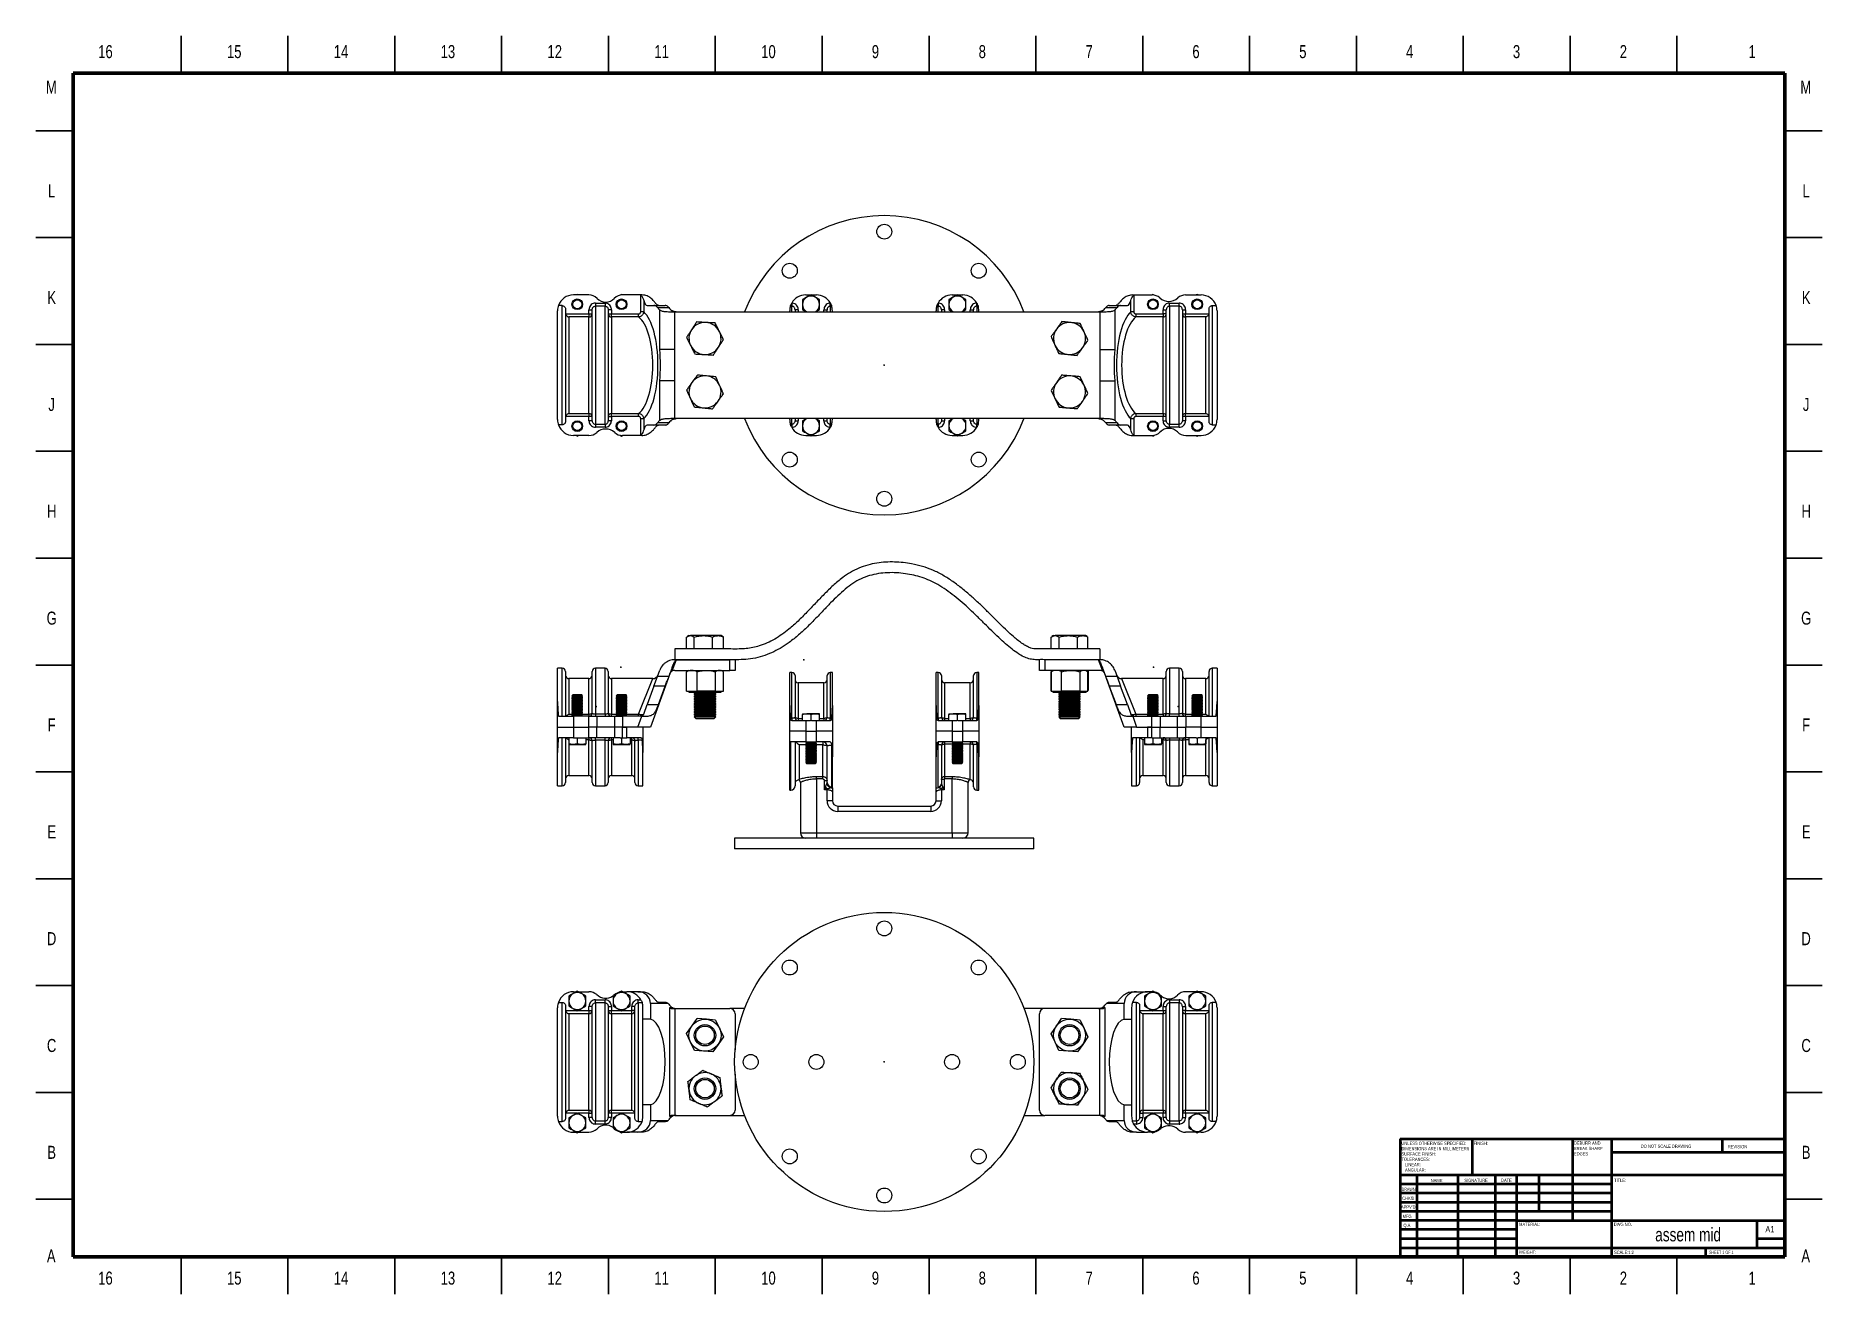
# Model space of a CAD drawing. Header units: millimetres. Extents: x 2 to 838, y 2 to 592.
import ezdxf

# ---------------------------------------------------------------- set-up
doc = ezdxf.new("R2010")
doc.units = ezdxf.units.MM
doc.header["$PDSIZE"] = -1
doc.styles.add('SLDTEXTSTYLE0', font='TXT', dxfattribs={"width": 0.75})
doc.styles.add('SLDTEXTSTYLE1', font='TXT', dxfattribs={"width": 0.686449})
doc.styles.add('SLDTEXTSTYLE2', font='TXT', dxfattribs={"width": 0.6875})

msp = doc.modelspace()

# ---------------------------------------------------------------- texts
at = {"color": 7, "linetype": 'Continuous', "lineweight": 0}
for s, insert, char_height, attachment_point, style in [('16', (35.13, 587.11), 6.096, 2, 'SLDTEXTSTYLE0'), ('15', (95.38, 587.11), 6.096, 2, 'SLDTEXTSTYLE0'), ('14', (145.38, 587.11), 6.096, 2, 'SLDTEXTSTYLE0'), ('13', (195.38, 587.11), 6.096, 2, 'SLDTEXTSTYLE0'), ('12', (245.38, 587.11), 6.096, 2, 'SLDTEXTSTYLE0'), ('11', (295.38, 587.11), 6.096, 2, 'SLDTEXTSTYLE0'), ('10', (345.38, 587.11), 6.096, 2, 'SLDTEXTSTYLE0'), ('9', (395.44, 587.11), 6.1, 2, 'SLDTEXTSTYLE0'), ('8', (445.44, 587.11), 6.1, 2, 'SLDTEXTSTYLE0'), ('7', (495.44, 587.11), 6.1, 2, 'SLDTEXTSTYLE0'), ('6', (545.44, 587.11), 6.1, 2, 'SLDTEXTSTYLE0'), ('5', (595.44, 587.11), 6.1, 2, 'SLDTEXTSTYLE0'), ('4', (645.44, 587.11), 6.1, 2, 'SLDTEXTSTYLE0'), ('3', (695.44, 587.11), 6.1, 2, 'SLDTEXTSTYLE0'), ('2', (745.44, 587.11), 6.1, 2, 'SLDTEXTSTYLE0'), ('1', (805.69, 587.11), 6.1, 2, 'SLDTEXTSTYLE0'), ('M', (9.79, 570.48), 6.1, 2, 'SLDTEXTSTYLE0'), ('M', (830.79, 570.48), 6.1, 2, 'SLDTEXTSTYLE0'), ('L', (9.93, 521.98), 6.1, 2, 'SLDTEXTSTYLE0'), ('L', (830.93, 521.98), 6.1, 2, 'SLDTEXTSTYLE0'), ('K', (9.98, 471.98), 6.1, 2, 'SLDTEXTSTYLE0'), ('K', (830.98, 471.98), 6.1, 2, 'SLDTEXTSTYLE0'), ('J', (9.94, 421.98), 6.1, 2, 'SLDTEXTSTYLE0'), ('J', (830.94, 421.98), 6.1, 2, 'SLDTEXTSTYLE0'), ('H', (9.99, 371.98), 6.1, 2, 'SLDTEXTSTYLE0'), ('H', (830.99, 371.98), 6.1, 2, 'SLDTEXTSTYLE0'), ('G', (9.98, 321.98), 6.1, 2, 'SLDTEXTSTYLE0'), ('G', (830.98, 321.98), 6.1, 2, 'SLDTEXTSTYLE0'), ('F', (9.94, 271.98), 6.1, 2, 'SLDTEXTSTYLE0'), ('F', (830.94, 271.98), 6.1, 2, 'SLDTEXTSTYLE0'), ('E', (10.01, 221.98), 6.1, 2, 'SLDTEXTSTYLE0'), ('E', (831.01, 221.98), 6.1, 2, 'SLDTEXTSTYLE0'), ('D', (9.93, 171.98), 6.1, 2, 'SLDTEXTSTYLE0'), ('D', (830.93, 171.98), 6.1, 2, 'SLDTEXTSTYLE0'), ('C', (9.94, 121.98), 6.1, 2, 'SLDTEXTSTYLE0'), ('C', (830.94, 121.98), 6.1, 2, 'SLDTEXTSTYLE0'), ('B', (9.95, 71.98), 6.1, 2, 'SLDTEXTSTYLE0'), ('SURFACE FINISH:', (641.59, 68.92), 1.5, 1, 'SLDTEXTSTYLE0'), ('UNLESS OTHERWISE SPECIFIED:', (641.59, 73.92), 1.5, 1, 'SLDTEXTSTYLE0'), ('DIMENSIONS ARE IN MILLIMETERS', (641.59, 71.42), 1.5, 1, 'SLDTEXTSTYLE0'), ('FINISH:', (675.37, 73.92), 1.5, 1, 'SLDTEXTSTYLE0'), ('DEBURR AND', (722.31, 74), 1.5, 1, 'SLDTEXTSTYLE0'), ('BREAK SHARP', (722.31, 71.5), 1.5, 1, 'SLDTEXTSTYLE0'), ('EDGES', (722.31, 69), 1.5, 1, 'SLDTEXTSTYLE0'), ('DO NOT SCALE DRAWING', (753.61, 72.53), 1.5, 1, 'SLDTEXTSTYLE0'), ('REVISION', (794.33, 72.33), 1.5, 1, 'SLDTEXTSTYLE0'), ('B', (830.95, 71.98), 6.1, 2, 'SLDTEXTSTYLE0'), ('TOLERANCES:', (641.59, 66.42), 1.5, 1, 'SLDTEXTSTYLE0'), ('ANGULAR:', (643.28, 61.42), 1.5, 1, 'SLDTEXTSTYLE0'), ('LINEAR:', (643.28, 63.92), 1.5, 1, 'SLDTEXTSTYLE0'), ('DRAWN', (641.64, 52.38), 1.5, 1, 'SLDTEXTSTYLE1'), ('NAME', (655.32, 56.5), 1.5, 1, 'SLDTEXTSTYLE0'), ('SIGNATURE', (671.03, 56.56), 1.5, 1, 'SLDTEXTSTYLE0'), ('DATE', (688.21, 56.58), 1.5, 1, 'SLDTEXTSTYLE0'), ('TITLE:', (741.09, 56.58), 1.5, 1, 'SLDTEXTSTYLE0'), ("APPV'D", (641.4, 44.07), 1.5, 1, 'SLDTEXTSTYLE0'), ("CHK'D", (641.94, 48.16), 1.5, 1, 'SLDTEXTSTYLE0'), ('MFG', (642.12, 39.72), 1.5, 1, 'SLDTEXTSTYLE0'), ('Q.A', (642.51, 35.5), 1.5, 1, 'SLDTEXTSTYLE0'), ('MATERIAL:', (696.65, 35.99), 1.5, 1, 'SLDTEXTSTYLE0'), ('DWG NO.', (740.95, 35.99), 1.5, 1, 'SLDTEXTSTYLE0'), ('assem mid', (775.72, 33.61), 6.35, 2, 'SLDTEXTSTYLE0'), ('A1', (811.87, 34.41), 2.91, 1, 'SLDTEXTSTYLE0'), ('A', (9.76, 23.48), 6.1, 2, 'SLDTEXTSTYLE0'), ('WEIGHT:', (696.62, 22.95), 1.499, 1, 'SLDTEXTSTYLE0'), ('SCALE:1:2', (741.07, 22.9), 1.5, 1, 'SLDTEXTSTYLE0'), ('SHEET 1 OF 1', (785.48, 22.9), 1.5, 1, 'SLDTEXTSTYLE2'), ('A', (830.76, 23.48), 6.1, 2, 'SLDTEXTSTYLE0'), ('16', (35.13, 13.11), 6.096, 2, 'SLDTEXTSTYLE0'), ('15', (95.38, 13.11), 6.096, 2, 'SLDTEXTSTYLE0'), ('14', (145.38, 13.11), 6.096, 2, 'SLDTEXTSTYLE0'), ('13', (195.38, 13.11), 6.096, 2, 'SLDTEXTSTYLE0'), ('12', (245.38, 13.11), 6.096, 2, 'SLDTEXTSTYLE0'), ('11', (295.38, 13.11), 6.096, 2, 'SLDTEXTSTYLE0'), ('10', (345.38, 13.11), 6.096, 2, 'SLDTEXTSTYLE0'), ('9', (395.44, 13.11), 6.1, 2, 'SLDTEXTSTYLE0'), ('8', (445.44, 13.11), 6.1, 2, 'SLDTEXTSTYLE0'), ('7', (495.44, 13.11), 6.1, 2, 'SLDTEXTSTYLE0'), ('6', (545.44, 13.11), 6.1, 2, 'SLDTEXTSTYLE0'), ('5', (595.44, 13.11), 6.1, 2, 'SLDTEXTSTYLE0'), ('4', (645.44, 13.11), 6.1, 2, 'SLDTEXTSTYLE0'), ('3', (695.44, 13.11), 6.1, 2, 'SLDTEXTSTYLE0'), ('2', (745.44, 13.11), 6.1, 2, 'SLDTEXTSTYLE0'), ('1', (805.69, 13.11), 6.1, 2, 'SLDTEXTSTYLE0')]:
    msp.add_mtext(s, dxfattribs=dict(at, insert=insert, char_height=char_height, attachment_point=attachment_point, style=style))

# ---------------------------------------------------------------- linework, layer by layer
at = {"color": 7, "linetype": 'Continuous', "lineweight": 35}
for p, q in [((70.5, 574), (70.5, 591.5)), ((120.5, 574), (120.5, 591.5)), ((170.5, 574), (170.5, 591.5)), ((220.5, 574), (220.5, 591.5)), ((270.5, 574), (270.5, 591.5)), ((320.5, 574), (320.5, 591.5)), ((370.5, 574), (370.5, 591.5)), ((420.5, 591.5), (420.5, 574)), ((420.5, 574), (420.5, 591.5)), ((470.5, 574), (470.5, 591.5)), ((520.5, 574), (520.5, 591.5)), ((570.5, 574), (570.5, 591.5)), ((620.5, 574), (620.5, 591.5)), ((670.5, 574), (670.5, 591.5)), ((720.5, 574), (720.5, 591.5)), ((770.5, 574), (770.5, 591.5)), ((20, 547), (2.5, 547)), ((821, 547), (838.5, 547)), ((20, 497), (2.5, 497)), ((821, 497), (838.5, 497)), ((20, 447), (2.5, 447)), ((821, 447), (838.5, 447)), ((20, 397), (2.5, 397)), ((821, 397), (838.5, 397)), ((20, 347), (2.5, 347)), ((821, 347), (838.5, 347)), ((2.5, 297), (20, 297)), ((20, 297), (2.5, 297)), ((838.5, 297), (821, 297)), ((821, 297), (838.5, 297)), ((20, 247), (2.5, 247)), ((821, 247), (838.5, 247)), ((20, 197), (2.5, 197)), ((821, 197), (838.5, 197)), ((20, 147), (2.5, 147)), ((821, 147), (838.5, 147)), ((20, 97), (2.5, 97)), ((821, 97), (838.5, 97)), ((20, 47), (2.5, 47)), ((821, 47), (838.5, 47)), ((70.5, 20), (70.5, 2.5)), ((120.5, 20), (120.5, 2.5)), ((170.5, 20), (170.5, 2.5)), ((220.5, 20), (220.5, 2.5)), ((270.5, 20), (270.5, 2.5)), ((320.5, 20), (320.5, 2.5)), ((370.5, 20), (370.5, 2.5)), ((420.5, 2.5), (420.5, 20)), ((420.5, 20), (420.5, 2.5)), ((470.5, 20), (470.5, 2.5)), ((520.5, 20), (520.5, 2.5)), ((570.5, 20), (570.5, 2.5)), ((620.5, 20), (620.5, 2.5)), ((670.5, 20), (670.5, 2.5)), ((720.5, 20), (720.5, 2.5)), ((770.5, 20), (770.5, 2.5))]:
    msp.add_line(p, q, dxfattribs=at)
at = {"color": 7, "linetype": 'Continuous', "lineweight": 70}
for p, q in [((20, 20), (20, 574)), ((20, 574), (821, 574)), ((821, 574), (821, 20)), ((821, 20), (20, 20))]:
    msp.add_line(p, q, dxfattribs=at)
at = {"color": 7, "linetype": 'Continuous', "lineweight": 25}
for p, q in [((261.28, 470.19), (254.14, 470.19)), ((255.92, 470.44), (255.49, 470.19)), ((256.35, 470.19), (255.92, 470.44)), ((273.01, 468.35), (272.64, 468.13)), ((276.64, 470.44), (276, 470.07)), ((277.07, 470.19), (276.64, 470.44)), ((285.59, 470.19), (277.14, 470.19)), ((286.11, 470.19), (285.59, 470.19)), ((285.59, 462.26), (285.59, 470.19)), ((362.81, 470.19), (365.1, 470.19)), ((365.51, 470.19), (367.81, 470.19)), ((431.31, 470.19), (433.6, 470.19)), ((434.01, 470.19), (436.31, 470.19)), ((515.83, 470.19), (516.35, 470.19)), ((516.35, 470.19), (516.35, 462.26)), ((516.35, 470.19), (524.86, 470.19)), ((525.3, 470.44), (524.87, 470.19)), ((525.9, 470.09), (525.3, 470.44)), ((540.59, 470.19), (547.8, 470.19)), ((546.02, 470.44), (545.59, 470.19)), ((546.45, 470.19), (546.02, 470.44)), ((246.64, 411.92), (246.64, 462.69)), ((248.89, 465.19), (247.07, 465.19)), ((248.89, 409.42), (248.89, 465.19)), ((250.39, 463.65), (250.39, 410.95)), ((250.44, 461.32), (261.39, 461.32)), ((251.89, 459.89), (251.89, 414.72)), ((261.39, 459.89), (251.89, 459.89)), ((261.39, 463.27), (262.89, 463.27)), ((261.39, 461.32), (261.39, 463.27)), ((261.39, 461.32), (262.89, 461.32)), ((261.39, 461.32), (261.39, 459.89)), ((261.39, 414.72), (261.39, 459.89)), ((262.89, 411.34), (262.89, 463.27)), ((264.39, 466.38), (264.39, 464.92)), ((264.39, 466.38), (268.89, 466.38)), ((264.39, 464.92), (264.39, 409.68)), ((268.89, 464.92), (264.39, 464.92)), ((268.89, 466.38), (268.89, 464.92)), ((268.89, 409.68), (268.89, 464.92)), ((270.39, 463.27), (270.39, 411.34)), ((271.89, 463.27), (270.39, 463.27)), ((270.39, 461.32), (271.89, 461.32)), ((271.89, 463.27), (271.89, 461.32)), ((271.89, 459.89), (271.89, 461.32)), ((271.89, 461.32), (284.63, 461.32)), ((271.89, 459.89), (271.89, 414.72)), ((284.63, 459.89), (271.89, 459.89)), ((272.64, 468.13), (272.64, 468.03)), ((284.63, 459.89), (284.63, 461.32)), ((287, 462.26), (285.59, 462.26)), ((287, 467.61), (287, 462.26)), ((288.63, 465.3), (291.79, 465.3)), ((291.79, 465.3), (297.08, 465.3)), ((293.44, 464.28), (298.76, 464.28)), ((294.49, 444.6), (294.49, 463.16)), ((301.54, 412.3), (301.54, 462.3)), ((355.31, 462.34), (355.31, 462.69)), ((356.31, 464.92), (355.65, 464.92)), ((356.28, 466.38), (356.31, 466.38)), ((356.31, 466.38), (356.31, 464.92)), ((356.31, 462.36), (356.31, 464.92)), ((357.81, 463.27), (357.81, 462.38)), ((359.31, 463.27), (357.81, 463.27)), ((359.31, 463.27), (359.31, 462.3)), ((371.31, 463.27), (372.81, 463.27)), ((371.31, 462.3), (371.31, 463.27)), ((372.81, 462.38), (372.81, 463.27)), ((374.31, 464.92), (374.31, 466.38)), ((374.31, 466.38), (374.34, 466.38)), ((374.97, 464.92), (374.31, 464.92)), ((374.31, 464.92), (374.31, 462.38)), ((375.31, 462.34), (375.31, 462.69)), ((423.81, 462.34), (423.81, 462.69)), ((424.81, 464.92), (424.15, 464.92)), ((424.78, 466.38), (424.81, 466.38)), ((424.81, 466.38), (424.81, 464.92)), ((424.81, 462.36), (424.81, 464.92)), ((426.31, 463.27), (426.31, 462.38)), ((427.81, 463.27), (426.31, 463.27)), ((427.81, 463.27), (427.81, 462.3)), ((439.81, 463.27), (441.31, 463.27)), ((439.81, 462.3), (439.81, 463.27)), ((441.31, 462.38), (441.31, 463.27)), ((442.81, 464.92), (442.81, 466.38)), ((442.81, 466.38), (442.84, 466.38)), ((443.47, 464.92), (442.81, 464.92)), ((442.81, 464.92), (442.81, 462.38)), ((443.81, 462.34), (443.81, 462.69)), ((500.4, 462.3), (500.4, 412.3)), ((503.18, 464.28), (508.5, 464.28)), ((504.86, 465.3), (510.15, 465.3)), ((507.45, 463.16), (507.45, 444.6)), ((510.15, 465.3), (513.31, 465.3)), ((514.94, 462.26), (514.94, 467.61)), ((516.35, 462.26), (514.94, 462.26)), ((517.31, 461.32), (517.31, 459.89)), ((517.31, 461.32), (530.05, 461.32)), ((530.05, 459.89), (517.31, 459.89)), ((530.05, 463.27), (531.55, 463.27)), ((530.05, 461.32), (530.05, 463.27)), ((531.55, 461.32), (530.05, 461.32)), ((530.05, 461.32), (530.05, 459.89)), ((530.05, 414.72), (530.05, 459.89)), ((531.55, 411.34), (531.55, 463.27)), ((533.05, 464.92), (533.05, 466.38)), ((533.05, 466.38), (537.55, 466.38)), ((537.55, 464.92), (533.05, 464.92)), ((533.05, 464.92), (533.05, 409.68)), ((537.55, 464.92), (537.55, 466.38)), ((537.55, 409.68), (537.55, 464.92)), ((539.05, 463.27), (539.05, 411.34)), ((539.05, 463.27), (540.55, 463.27)), ((539.05, 461.32), (540.55, 461.32)), ((540.55, 463.27), (540.55, 461.32)), ((540.55, 459.89), (540.55, 461.32)), ((540.55, 461.32), (551.5, 461.32)), ((540.55, 459.89), (540.55, 414.72)), ((550.05, 459.89), (540.55, 459.89)), ((550.05, 414.72), (550.05, 459.89)), ((551.55, 410.95), (551.55, 463.65)), ((553.05, 465.19), (553.05, 409.42)), ((553.05, 465.19), (554.87, 465.19)), ((555.3, 462.69), (555.3, 411.92)), ((301.54, 444.6), (294.49, 444.6)), ((500.4, 444.6), (507.45, 444.6)), ((301.54, 430.01), (294.49, 430.01)), ((294.49, 411.45), (294.49, 430.01)), ((500.4, 430.01), (507.45, 430.01)), ((507.45, 430.01), (507.45, 411.45)), ((261.39, 413.29), (250.44, 413.29)), ((251.89, 414.72), (261.39, 414.72)), ((261.39, 414.72), (261.39, 413.29)), ((262.89, 413.29), (261.39, 413.29)), ((261.39, 411.34), (261.39, 413.29)), ((262.89, 411.34), (261.39, 411.34)), ((264.39, 409.68), (268.89, 409.68)), ((264.39, 409.68), (264.39, 408.23)), ((268.89, 409.68), (268.89, 408.23)), ((270.39, 413.29), (271.89, 413.29)), ((271.89, 411.34), (270.39, 411.34)), ((271.89, 414.72), (284.63, 414.72)), ((271.89, 413.29), (271.89, 414.72)), ((271.89, 413.29), (271.89, 411.34)), ((284.63, 413.29), (271.89, 413.29)), ((284.63, 413.29), (284.63, 414.72)), ((285.59, 404.42), (285.59, 412.35)), ((285.59, 412.35), (287, 412.35)), ((287, 412.35), (287, 407)), ((298.76, 410.33), (293.44, 410.33)), ((355.31, 411.92), (355.31, 412.26)), ((355.65, 409.68), (356.31, 409.68)), ((356.31, 409.68), (356.31, 412.23)), ((356.31, 409.68), (356.31, 408.23)), ((357.81, 412.23), (357.81, 411.34)), ((357.81, 411.34), (359.31, 411.34)), ((359.31, 412.3), (359.31, 411.34)), ((371.31, 411.34), (371.31, 412.3)), ((371.31, 411.34), (372.81, 411.34)), ((372.81, 411.34), (372.81, 412.23)), ((374.31, 412.24), (374.31, 409.68)), ((374.31, 409.68), (374.97, 409.68)), ((374.31, 408.23), (374.31, 409.68)), ((375.31, 411.92), (375.31, 412.26)), ((423.81, 411.92), (423.81, 412.26)), ((424.15, 409.68), (424.81, 409.68)), ((424.81, 409.68), (424.81, 412.23)), ((424.81, 409.68), (424.81, 408.23)), ((426.31, 412.23), (426.31, 411.34)), ((426.31, 411.34), (427.81, 411.34)), ((427.81, 412.3), (427.81, 411.34)), ((439.81, 411.34), (439.81, 412.3)), ((439.81, 411.34), (441.31, 411.34)), ((441.31, 411.34), (441.31, 412.23)), ((442.81, 412.24), (442.81, 409.68)), ((442.81, 409.68), (443.47, 409.68)), ((442.81, 408.23), (442.81, 409.68)), ((443.81, 411.92), (443.81, 412.26)), ((508.5, 410.33), (503.18, 410.33)), ((514.94, 407), (514.94, 412.35)), ((514.94, 412.35), (516.35, 412.35)), ((516.35, 412.35), (516.35, 404.42)), ((517.31, 414.72), (530.05, 414.72)), ((517.31, 414.72), (517.31, 413.29)), ((530.05, 413.29), (517.31, 413.29)), ((530.05, 414.72), (530.05, 413.29)), ((531.55, 413.29), (530.05, 413.29)), ((530.05, 411.34), (530.05, 413.29)), ((530.05, 411.34), (531.55, 411.34)), ((533.05, 409.68), (537.55, 409.68)), ((533.05, 408.23), (533.05, 409.68)), ((537.55, 408.23), (537.55, 409.68)), ((540.55, 413.29), (539.05, 413.29)), ((540.55, 411.34), (539.05, 411.34)), ((540.55, 414.72), (550.05, 414.72)), ((540.55, 413.29), (540.55, 414.72)), ((540.55, 413.29), (540.55, 411.34)), ((551.5, 413.29), (540.55, 413.29)), ((248.89, 409.42), (247.07, 409.42)), ((261.35, 404.42), (254.14, 404.42)), ((255.49, 404.42), (255.92, 404.17)), ((255.92, 404.17), (256.35, 404.42)), ((268.89, 408.23), (264.39, 408.23)), ((276.04, 404.52), (276.64, 404.17)), ((276.64, 404.17), (277.07, 404.42)), ((285.59, 404.42), (277.08, 404.42)), ((286.11, 404.42), (285.59, 404.42)), ((291.79, 409.3), (288.63, 409.3)), ((297.08, 409.3), (291.79, 409.3)), ((356.31, 408.23), (356.28, 408.23)), ((362.81, 404.42), (365.1, 404.42)), ((365.51, 404.42), (367.81, 404.42)), ((374.34, 408.23), (374.31, 408.23)), ((424.81, 408.23), (424.78, 408.23)), ((431.31, 404.42), (433.6, 404.42)), ((434.01, 404.42), (436.31, 404.42)), ((442.84, 408.23), (442.81, 408.23)), ((510.15, 409.3), (504.86, 409.3)), ((513.31, 409.3), (510.15, 409.3)), ((515.83, 404.42), (516.35, 404.42)), ((516.35, 404.42), (524.8, 404.42)), ((524.87, 404.42), (525.3, 404.17)), ((525.3, 404.17), (525.94, 404.54)), ((528.93, 406.26), (529.3, 406.48)), ((529.3, 406.48), (529.3, 406.58)), ((537.55, 408.23), (533.05, 408.23)), ((540.66, 404.42), (547.8, 404.42)), ((545.59, 404.42), (546.02, 404.17)), ((546.02, 404.17), (546.45, 404.42)), ((553.05, 409.42), (554.87, 409.42)), ((307.03, 304.49), (307.03, 310.07)), ((307.06, 304.49), (307.06, 310.07)), ((307.43, 310.31), (307.26, 310.21)), ((308.18, 310.74), (307.43, 310.31)), ((308.18, 310.74), (308.84, 310.74)), ((314.94, 310.74), (308.84, 310.74)), ((310.63, 304.49), (310.63, 310.07)), ((321.77, 310.74), (314.94, 310.74)), ((319.25, 304.49), (319.25, 310.07)), ((323.18, 310.74), (321.77, 310.74)), ((323.92, 310.31), (323.18, 310.74)), ((324.3, 310.07), (323.91, 310.29)), ((324.3, 304.49), (324.3, 310.07)), ((324.33, 304.49), (324.33, 310.07)), ((477.63, 304.49), (477.63, 310.07)), ((478.76, 310.74), (477.95, 310.27)), ((478.76, 310.74), (479.48, 310.74)), ((485.65, 310.74), (479.48, 310.74)), ((481.34, 304.49), (481.34, 310.07)), ((492.43, 310.74), (485.65, 310.74)), ((489.97, 304.49), (489.97, 310.07)), ((493.76, 310.74), (492.43, 310.74)), ((494.57, 310.27), (493.76, 310.74)), ((494.89, 310.07), (494.56, 310.25)), ((494.89, 304.49), (494.89, 310.07)), ((301.54, 304.49), (301.54, 299.49)), ((500.4, 304.49), (500.4, 299.49)), ((248.89, 295.51), (246.64, 295.51)), ((246.64, 279.99), (246.64, 295.51)), ((248.89, 272.98), (248.89, 295.51)), ((250.39, 294.01), (250.39, 272.98)), ((262.89, 274.48), (262.89, 294.01)), ((268.89, 295.51), (264.39, 295.51)), ((264.39, 295.51), (264.39, 274.11)), ((268.89, 274.11), (268.89, 295.51)), ((270.39, 294.01), (270.39, 274.48)), ((293.44, 291.67), (294.49, 294.56)), ((300.3, 295.89), (298.76, 291.67)), ((302.14, 299.49), (300.17, 294.09)), ((301.54, 299.49), (302.14, 299.49)), ((301.54, 294.49), (327.29, 294.49)), ((302.14, 299.49), (327.29, 299.49)), ((307.05, 293.82), (307.4, 294.01)), ((307.05, 284.74), (307.05, 293.82)), ((308.18, 294.49), (307.39, 294.04)), ((307.7, 294.49), (307.7, 294.22)), ((312.01, 284.74), (312.01, 293.82)), ((320.64, 284.74), (320.64, 293.82)), ((323.97, 294.04), (323.18, 294.49)), ((323.66, 294.49), (323.66, 294.22)), ((324.31, 284.74), (324.31, 293.82)), ((327.29, 294.49), (327.29, 299.49)), ((329.79, 294.49), (327.29, 294.49)), ((329.79, 299.49), (329.79, 294.49)), ((356.31, 293.51), (355.31, 293.51)), ((355.31, 277.99), (355.31, 293.51)), ((356.31, 272.11), (356.31, 293.51)), ((375.31, 293.51), (374.31, 293.51)), ((374.31, 293.51), (374.31, 272.11)), ((375.31, 277.99), (375.31, 293.51)), ((424.81, 293.51), (423.81, 293.51)), ((423.81, 277.99), (423.81, 293.51)), ((424.81, 272.11), (424.81, 293.51)), ((443.81, 293.51), (442.81, 293.51)), ((442.81, 293.51), (442.81, 272.11)), ((443.81, 277.99), (443.81, 293.51)), ((472.15, 294.49), (472.15, 299.49)), ((474.65, 294.49), (472.15, 294.49)), ((474.65, 299.49), (474.65, 294.49)), ((499.8, 299.49), (474.65, 299.49)), ((500.4, 294.49), (474.65, 294.49)), ((478.07, 294.09), (477.61, 294.09)), ((477.61, 294.09), (477.61, 285.01)), ((477.63, 293.82), (477.96, 294)), ((477.63, 284.74), (477.63, 293.82)), ((478.76, 294.49), (477.95, 294.02)), ((482.56, 284.74), (482.56, 293.82)), ((491.19, 284.74), (491.19, 293.82)), ((494.57, 294.02), (493.76, 294.49)), ((494.91, 294.09), (494.45, 294.09)), ((494.89, 284.74), (494.89, 293.82)), ((494.91, 294.09), (494.91, 285.01)), ((500.4, 299.49), (499.8, 299.49)), ((501.77, 294.09), (499.8, 299.49)), ((503.18, 291.67), (501.64, 295.89)), ((507.45, 294.56), (508.5, 291.67)), ((531.55, 274.48), (531.55, 294.01)), ((537.55, 295.51), (533.05, 295.51)), ((533.05, 295.51), (533.05, 274.11)), ((537.55, 274.11), (537.55, 295.51)), ((539.05, 294.01), (539.05, 274.48)), ((551.55, 272.98), (551.55, 294.01)), ((555.3, 295.51), (553.05, 295.51)), ((553.05, 295.51), (553.05, 272.98)), ((555.3, 295.51), (555.3, 279.99)), ((261.39, 290.64), (251.89, 290.64)), ((251.89, 290.64), (251.89, 274.04)), ((261.39, 274.04), (261.39, 290.64)), ((291.32, 290.64), (271.89, 290.64)), ((271.89, 290.64), (271.89, 274.04)), ((284.63, 274.04), (291.32, 290.64)), ((291.79, 287.14), (288.63, 278.45)), ((298.4, 290.68), (290.14, 267.98)), ((291.79, 287.14), (293.44, 291.67)), ((297.08, 287.14), (291.79, 287.14)), ((298.76, 291.67), (293.44, 291.67)), ((293.91, 278.45), (297.08, 287.14)), ((298.76, 291.67), (298.4, 290.68)), ((307.05, 284.74), (309.53, 284.74)), ((308.18, 284.74), (308.18, 284.34)), ((308.18, 284.34), (323.18, 284.34)), ((309.53, 284.74), (312.01, 284.74)), ((311.02, 284.34), (311.37, 284.1)), ((316.33, 284.74), (312.01, 284.74)), ((320.64, 284.74), (316.33, 284.74)), ((319.99, 284.1), (320.34, 284.34)), ((320.64, 284.74), (322.47, 284.74)), ((322.47, 284.74), (324.31, 284.74)), ((323.18, 284.34), (323.18, 284.74)), ((357.81, 292.01), (357.81, 272.48)), ((371.31, 288.64), (359.31, 288.64)), ((359.31, 288.64), (359.31, 272.04)), ((371.31, 272.04), (371.31, 288.64)), ((372.81, 272.48), (372.81, 292.01)), ((426.31, 292.01), (426.31, 272.48)), ((439.81, 288.64), (427.81, 288.64)), ((427.81, 288.64), (427.81, 272.04)), ((439.81, 272.04), (439.81, 288.64)), ((441.31, 272.48), (441.31, 292.01)), ((477.63, 284.74), (480.09, 284.74)), ((478.07, 284.74), (478.76, 284.34)), ((478.76, 284.74), (478.76, 284.34)), ((478.76, 284.34), (493.76, 284.34)), ((480.09, 284.74), (482.56, 284.74)), ((481.6, 284.34), (481.95, 284.1)), ((486.87, 284.74), (482.56, 284.74)), ((491.19, 284.74), (486.87, 284.74)), ((490.57, 284.1), (490.92, 284.34)), ((491.19, 284.74), (493.04, 284.74)), ((493.04, 284.74), (494.89, 284.74)), ((493.76, 284.34), (493.76, 284.74)), ((493.76, 284.34), (494.45, 284.74)), ((508.5, 291.67), (503.18, 291.67)), ((503.54, 290.68), (503.18, 291.67)), ((511.8, 267.98), (503.54, 290.68)), ((504.86, 287.14), (508.03, 278.45)), ((510.15, 287.14), (504.86, 287.14)), ((508.5, 291.67), (510.15, 287.14)), ((513.31, 278.45), (510.15, 287.14)), ((530.05, 290.64), (510.62, 290.64)), ((510.62, 290.64), (517.31, 274.04)), ((530.05, 274.04), (530.05, 290.64)), ((550.05, 290.64), (540.55, 290.64)), ((540.55, 290.64), (540.55, 274.04)), ((550.05, 274.04), (550.05, 290.64)), ((246.64, 267.98), (246.64, 279.99)), ((253.83, 282.98), (253.42, 282.57)), ((253.42, 282.57), (253.42, 282.55)), ((258.42, 282.57), (253.42, 282.57)), ((253.42, 282.55), (253.83, 282.26)), ((255.92, 282.55), (253.42, 282.55)), ((253.83, 282.26), (253.42, 281.97)), ((253.42, 281.97), (253.42, 281.83)), ((255.92, 281.97), (253.42, 281.97)), ((253.42, 281.83), (253.83, 281.54)), ((255.92, 281.83), (253.42, 281.83)), ((253.83, 281.54), (253.42, 281.25)), ((253.42, 281.25), (253.42, 281.11)), ((255.92, 281.25), (253.42, 281.25)), ((253.42, 281.11), (253.83, 280.82)), ((255.92, 281.11), (253.42, 281.11)), ((253.83, 280.82), (253.42, 280.53)), ((253.42, 280.53), (253.42, 280.38)), ((255.92, 280.53), (253.42, 280.53)), ((253.42, 280.38), (253.83, 280.09)), ((255.92, 280.38), (253.42, 280.38)), ((253.83, 280.09), (253.42, 279.8)), ((253.42, 279.8), (253.42, 279.66)), ((255.92, 279.8), (253.42, 279.8)), ((253.42, 279.66), (253.83, 279.37)), ((255.92, 279.66), (253.42, 279.66)), ((253.83, 279.37), (253.42, 279.08)), ((253.42, 279.08), (253.42, 278.94)), ((255.92, 279.08), (253.42, 279.08)), ((253.42, 278.94), (253.83, 278.65)), ((255.92, 278.94), (253.42, 278.94)), ((253.83, 278.65), (253.42, 278.36)), ((253.42, 278.36), (253.42, 278.22)), ((255.92, 278.36), (253.42, 278.36)), ((253.42, 278.22), (253.83, 277.93)), ((255.92, 278.22), (253.42, 278.22)), ((253.83, 277.93), (253.42, 277.64)), ((253.42, 277.64), (253.42, 277.49)), ((255.92, 277.64), (253.42, 277.64)), ((253.42, 277.49), (253.83, 277.2)), ((255.92, 277.49), (253.42, 277.49)), ((253.83, 277.2), (253.42, 276.91)), ((253.42, 276.91), (253.42, 276.77)), ((255.92, 276.91), (253.42, 276.91)), ((253.42, 276.77), (253.83, 276.48)), ((255.92, 276.77), (253.42, 276.77)), ((253.83, 276.48), (253.42, 276.19)), ((253.42, 276.19), (253.42, 276.05)), ((255.92, 276.19), (253.42, 276.19)), ((253.42, 276.05), (253.83, 275.76)), ((255.92, 276.05), (253.42, 276.05)), ((258, 282.98), (253.83, 282.98)), ((255.92, 282.26), (253.83, 282.26)), ((255.92, 281.54), (253.83, 281.54)), ((255.92, 280.82), (253.83, 280.82)), ((255.92, 280.09), (253.83, 280.09)), ((255.92, 279.37), (253.83, 279.37)), ((255.92, 278.65), (253.83, 278.65)), ((255.92, 277.93), (253.83, 277.93)), ((255.92, 277.2), (253.83, 277.2)), ((255.92, 276.48), (253.83, 276.48)), ((258.42, 282.55), (255.92, 282.55)), ((258, 282.26), (255.92, 282.26)), ((258.42, 281.97), (255.92, 281.97)), ((258.42, 281.83), (255.92, 281.83)), ((258, 281.54), (255.92, 281.54)), ((258.42, 281.25), (255.92, 281.25)), ((258.42, 281.11), (255.92, 281.11)), ((258, 280.82), (255.92, 280.82)), ((258.42, 280.53), (255.92, 280.53)), ((258.42, 280.38), (255.92, 280.38)), ((258, 280.09), (255.92, 280.09)), ((258.42, 279.8), (255.92, 279.8)), ((258.42, 279.66), (255.92, 279.66)), ((258, 279.37), (255.92, 279.37)), ((258.42, 279.08), (255.92, 279.08)), ((258.42, 278.94), (255.92, 278.94)), ((258, 278.65), (255.92, 278.65)), ((258.42, 278.36), (255.92, 278.36)), ((258.42, 278.22), (255.92, 278.22)), ((258, 277.93), (255.92, 277.93)), ((258.42, 277.64), (255.92, 277.64)), ((258.42, 277.49), (255.92, 277.49)), ((258, 277.2), (255.92, 277.2)), ((258.42, 276.91), (255.92, 276.91)), ((258.42, 276.77), (255.92, 276.77)), ((258, 276.48), (255.92, 276.48)), ((258.42, 276.19), (255.92, 276.19)), ((258.42, 276.05), (255.92, 276.05)), ((258.42, 282.57), (258, 282.98)), ((258, 282.26), (258.42, 282.55)), ((258.42, 281.97), (258, 282.26)), ((258, 281.54), (258.42, 281.83)), ((258.42, 281.25), (258, 281.54)), ((258, 280.82), (258.42, 281.11)), ((258.42, 280.53), (258, 280.82)), ((258, 280.09), (258.42, 280.38)), ((258.42, 279.8), (258, 280.09)), ((258, 279.37), (258.42, 279.66)), ((258.42, 279.08), (258, 279.37)), ((258, 278.65), (258.42, 278.94)), ((258.42, 278.36), (258, 278.65)), ((258, 277.93), (258.42, 278.22)), ((258.42, 277.64), (258, 277.93)), ((258, 277.2), (258.42, 277.49)), ((258.42, 276.91), (258, 277.2)), ((258, 276.48), (258.42, 276.77)), ((258.42, 276.19), (258, 276.48)), ((258, 275.76), (258.42, 276.05)), ((258.42, 282.55), (258.42, 282.57)), ((258.42, 281.83), (258.42, 281.97)), ((258.42, 281.11), (258.42, 281.25)), ((258.42, 280.38), (258.42, 280.53)), ((258.42, 279.66), (258.42, 279.8)), ((258.42, 278.94), (258.42, 279.08)), ((258.42, 278.22), (258.42, 278.36)), ((258.42, 277.49), (258.42, 277.64)), ((258.42, 276.77), (258.42, 276.91)), ((258.42, 276.05), (258.42, 276.19)), ((274.55, 282.98), (274.14, 282.57)), ((274.14, 282.57), (274.14, 282.55)), ((279.14, 282.57), (274.14, 282.57)), ((274.14, 282.55), (274.55, 282.26)), ((276.64, 282.55), (274.14, 282.55)), ((274.55, 282.26), (274.14, 281.97)), ((274.14, 281.97), (274.14, 281.83)), ((276.64, 281.97), (274.14, 281.97)), ((274.14, 281.83), (274.55, 281.54)), ((276.64, 281.83), (274.14, 281.83)), ((274.55, 281.54), (274.14, 281.25)), ((274.14, 281.25), (274.14, 281.11)), ((276.64, 281.25), (274.14, 281.25)), ((274.14, 281.11), (274.55, 280.82)), ((276.64, 281.11), (274.14, 281.11)), ((274.55, 280.82), (274.14, 280.53)), ((274.14, 280.53), (274.14, 280.38)), ((276.64, 280.53), (274.14, 280.53)), ((274.14, 280.38), (274.55, 280.09)), ((276.64, 280.38), (274.14, 280.38)), ((274.55, 280.09), (274.14, 279.8)), ((274.14, 279.8), (274.14, 279.66)), ((276.64, 279.8), (274.14, 279.8)), ((274.14, 279.66), (274.55, 279.37)), ((276.64, 279.66), (274.14, 279.66)), ((274.55, 279.37), (274.14, 279.08)), ((274.14, 279.08), (274.14, 278.94)), ((276.64, 279.08), (274.14, 279.08)), ((274.14, 278.94), (274.55, 278.65)), ((276.64, 278.94), (274.14, 278.94)), ((274.55, 278.65), (274.14, 278.36)), ((274.14, 278.36), (274.14, 278.22)), ((276.64, 278.36), (274.14, 278.36)), ((274.14, 278.22), (274.55, 277.93)), ((276.64, 278.22), (274.14, 278.22)), ((274.55, 277.93), (274.14, 277.64)), ((274.14, 277.64), (274.14, 277.49)), ((276.64, 277.64), (274.14, 277.64)), ((274.14, 277.49), (274.55, 277.2)), ((276.64, 277.49), (274.14, 277.49)), ((274.55, 277.2), (274.14, 276.91)), ((274.14, 276.91), (274.14, 276.77)), ((276.64, 276.91), (274.14, 276.91)), ((274.14, 276.77), (274.55, 276.48)), ((276.64, 276.77), (274.14, 276.77)), ((274.55, 276.48), (274.14, 276.19)), ((274.14, 276.19), (274.14, 276.05)), ((276.64, 276.19), (274.14, 276.19)), ((274.14, 276.05), (274.55, 275.76)), ((276.64, 276.05), (274.14, 276.05)), ((278.72, 282.98), (274.55, 282.98)), ((276.64, 282.26), (274.55, 282.26)), ((276.64, 281.54), (274.55, 281.54)), ((276.64, 280.82), (274.55, 280.82)), ((276.64, 280.09), (274.55, 280.09)), ((276.64, 279.37), (274.55, 279.37)), ((276.64, 278.65), (274.55, 278.65)), ((276.64, 277.93), (274.55, 277.93)), ((276.64, 277.2), (274.55, 277.2)), ((276.64, 276.48), (274.55, 276.48)), ((279.14, 282.55), (276.64, 282.55)), ((278.72, 282.26), (276.64, 282.26)), ((279.14, 281.97), (276.64, 281.97)), ((279.14, 281.83), (276.64, 281.83)), ((278.72, 281.54), (276.64, 281.54)), ((279.14, 281.25), (276.64, 281.25)), ((279.14, 281.11), (276.64, 281.11)), ((278.72, 280.82), (276.64, 280.82)), ((279.14, 280.53), (276.64, 280.53)), ((279.14, 280.38), (276.64, 280.38)), ((278.72, 280.09), (276.64, 280.09)), ((279.14, 279.8), (276.64, 279.8)), ((279.14, 279.66), (276.64, 279.66)), ((278.72, 279.37), (276.64, 279.37)), ((279.14, 279.08), (276.64, 279.08)), ((279.14, 278.94), (276.64, 278.94)), ((278.72, 278.65), (276.64, 278.65)), ((279.14, 278.36), (276.64, 278.36)), ((279.14, 278.22), (276.64, 278.22)), ((278.72, 277.93), (276.64, 277.93)), ((279.14, 277.64), (276.64, 277.64)), ((279.14, 277.49), (276.64, 277.49)), ((278.72, 277.2), (276.64, 277.2)), ((279.14, 276.91), (276.64, 276.91)), ((279.14, 276.77), (276.64, 276.77)), ((278.72, 276.48), (276.64, 276.48)), ((279.14, 276.19), (276.64, 276.19)), ((279.14, 276.05), (276.64, 276.05)), ((279.14, 282.57), (278.72, 282.98)), ((278.72, 282.26), (279.14, 282.55)), ((279.14, 281.97), (278.72, 282.26)), ((278.72, 281.54), (279.14, 281.83)), ((279.14, 281.25), (278.72, 281.54)), ((278.72, 280.82), (279.14, 281.11)), ((279.14, 280.53), (278.72, 280.82)), ((278.72, 280.09), (279.14, 280.38)), ((279.14, 279.8), (278.72, 280.09)), ((278.72, 279.37), (279.14, 279.66)), ((279.14, 279.08), (278.72, 279.37)), ((278.72, 278.65), (279.14, 278.94)), ((279.14, 278.36), (278.72, 278.65)), ((278.72, 277.93), (279.14, 278.22)), ((279.14, 277.64), (278.72, 277.93)), ((278.72, 277.2), (279.14, 277.49)), ((279.14, 276.91), (278.72, 277.2)), ((278.72, 276.48), (279.14, 276.77)), ((279.14, 276.19), (278.72, 276.48)), ((278.72, 275.76), (279.14, 276.05)), ((279.14, 282.55), (279.14, 282.57)), ((279.14, 281.83), (279.14, 281.97)), ((279.14, 281.11), (279.14, 281.25)), ((279.14, 280.38), (279.14, 280.53)), ((279.14, 279.66), (279.14, 279.8)), ((279.14, 278.94), (279.14, 279.08)), ((279.14, 278.22), (279.14, 278.36)), ((279.14, 277.49), (279.14, 277.64)), ((279.14, 276.77), (279.14, 276.91)), ((279.14, 276.05), (279.14, 276.19)), ((287, 273.97), (288.63, 278.45)), ((288.63, 278.45), (293.91, 278.45)), ((311.37, 284.1), (310.68, 283.62)), ((310.68, 283.62), (310.68, 283.37)), ((310.68, 283.62), (320.68, 283.62)), ((310.68, 283.37), (311.37, 282.89)), ((310.68, 283.37), (320.68, 283.37)), ((311.37, 282.89), (310.68, 282.41)), ((310.68, 282.41), (310.68, 282.16)), ((310.68, 282.41), (320.68, 282.41)), ((310.68, 282.16), (311.37, 281.68)), ((310.68, 282.16), (320.68, 282.16)), ((311.37, 281.68), (310.68, 281.2)), ((310.68, 281.2), (310.68, 280.95)), ((310.68, 281.2), (320.68, 281.2)), ((310.68, 280.95), (311.37, 280.47)), ((310.68, 280.95), (320.68, 280.95)), ((311.37, 280.47), (310.68, 279.99)), ((310.68, 279.99), (310.68, 279.74)), ((310.68, 279.99), (320.68, 279.99)), ((310.68, 279.74), (311.37, 279.26)), ((310.68, 279.74), (320.68, 279.74)), ((311.37, 279.26), (310.68, 278.77)), ((310.68, 278.77), (310.68, 278.53)), ((310.68, 278.77), (320.68, 278.77)), ((310.68, 278.53), (311.37, 278.05)), ((310.68, 278.53), (320.68, 278.53)), ((311.37, 278.05), (310.68, 277.56)), ((310.68, 277.56), (310.68, 277.32)), ((310.68, 277.56), (320.68, 277.56)), ((310.68, 277.32), (311.37, 276.83)), ((310.68, 277.32), (320.68, 277.32)), ((311.37, 276.83), (310.68, 276.35)), ((310.68, 276.35), (310.68, 276.11)), ((310.68, 276.35), (320.68, 276.35)), ((310.68, 276.11), (311.37, 275.62)), ((310.68, 276.11), (320.68, 276.11)), ((311.37, 284.1), (319.99, 284.1)), ((311.37, 282.89), (319.99, 282.89)), ((311.37, 281.68), (319.99, 281.68)), ((311.37, 280.47), (319.99, 280.47)), ((311.37, 279.26), (319.99, 279.26)), ((311.37, 278.05), (319.99, 278.05)), ((311.37, 276.83), (319.99, 276.83)), ((320.68, 283.62), (319.99, 284.1)), ((319.99, 282.89), (320.68, 283.37)), ((320.68, 282.41), (319.99, 282.89)), ((319.99, 281.68), (320.68, 282.16)), ((320.68, 281.2), (319.99, 281.68)), ((319.99, 280.47), (320.68, 280.95)), ((320.68, 279.99), (319.99, 280.47)), ((319.99, 279.26), (320.68, 279.74)), ((320.68, 278.77), (319.99, 279.26)), ((319.99, 278.05), (320.68, 278.53)), ((320.68, 277.56), (319.99, 278.05)), ((319.99, 276.83), (320.68, 277.32)), ((320.68, 276.35), (319.99, 276.83)), ((319.99, 275.62), (320.68, 276.11)), ((320.68, 283.37), (320.68, 283.62)), ((320.68, 282.16), (320.68, 282.41)), ((320.68, 280.95), (320.68, 281.2)), ((320.68, 279.74), (320.68, 279.99)), ((320.68, 278.53), (320.68, 278.77)), ((320.68, 277.32), (320.68, 277.56)), ((320.68, 276.11), (320.68, 276.35)), ((355.31, 265.98), (355.31, 277.99)), ((375.31, 277.99), (375.31, 265.98)), ((423.81, 265.98), (423.81, 277.99)), ((443.81, 277.99), (443.81, 265.98)), ((481.95, 284.1), (481.26, 283.62)), ((481.26, 283.62), (481.26, 283.37)), ((481.26, 283.62), (491.26, 283.62)), ((481.26, 283.37), (481.95, 282.89)), ((481.26, 283.37), (491.26, 283.37)), ((481.95, 282.89), (481.26, 282.41)), ((481.26, 282.41), (481.26, 282.16)), ((481.26, 282.41), (491.26, 282.41)), ((481.26, 282.16), (481.95, 281.68)), ((481.26, 282.16), (491.26, 282.16)), ((481.95, 281.68), (481.26, 281.2)), ((481.26, 281.2), (481.26, 280.95)), ((481.26, 281.2), (491.26, 281.2)), ((481.26, 280.95), (481.95, 280.47)), ((481.26, 280.95), (491.26, 280.95)), ((481.95, 280.47), (481.26, 279.99)), ((481.26, 279.99), (481.26, 279.74)), ((481.26, 279.99), (491.26, 279.99)), ((481.26, 279.74), (481.95, 279.26)), ((481.26, 279.74), (491.26, 279.74)), ((481.95, 279.26), (481.26, 278.77)), ((481.26, 278.77), (481.26, 278.53)), ((481.26, 278.77), (491.26, 278.77)), ((481.26, 278.53), (481.95, 278.05)), ((481.26, 278.53), (491.26, 278.53)), ((481.95, 278.05), (481.26, 277.56)), ((481.26, 277.56), (481.26, 277.32)), ((481.26, 277.56), (491.26, 277.56)), ((481.26, 277.32), (481.95, 276.83)), ((481.26, 277.32), (491.26, 277.32)), ((481.95, 276.83), (481.26, 276.35)), ((481.26, 276.35), (481.26, 276.11)), ((481.26, 276.35), (491.26, 276.35)), ((481.26, 276.11), (481.95, 275.62)), ((481.26, 276.11), (491.26, 276.11)), ((481.95, 284.1), (490.57, 284.1)), ((481.95, 282.89), (490.57, 282.89)), ((481.95, 281.68), (490.57, 281.68)), ((481.95, 280.47), (490.57, 280.47)), ((481.95, 279.26), (490.57, 279.26)), ((481.95, 278.05), (490.57, 278.05)), ((481.95, 276.83), (490.57, 276.83)), ((491.26, 283.62), (490.57, 284.1)), ((490.57, 282.89), (491.26, 283.37)), ((491.26, 282.41), (490.57, 282.89)), ((490.57, 281.68), (491.26, 282.16)), ((491.26, 281.2), (490.57, 281.68)), ((490.57, 280.47), (491.26, 280.95)), ((491.26, 279.99), (490.57, 280.47)), ((490.57, 279.26), (491.26, 279.74)), ((491.26, 278.77), (490.57, 279.26)), ((490.57, 278.05), (491.26, 278.53)), ((491.26, 277.56), (490.57, 278.05)), ((490.57, 276.83), (491.26, 277.32)), ((491.26, 276.35), (490.57, 276.83)), ((490.57, 275.62), (491.26, 276.11)), ((491.26, 283.37), (491.26, 283.62)), ((491.26, 282.16), (491.26, 282.41)), ((491.26, 280.95), (491.26, 281.2)), ((491.26, 279.74), (491.26, 279.99)), ((491.26, 278.53), (491.26, 278.77)), ((491.26, 277.32), (491.26, 277.56)), ((491.26, 276.11), (491.26, 276.35)), ((508.03, 278.45), (513.31, 278.45)), ((513.31, 278.45), (514.94, 273.97)), ((523.22, 282.98), (522.8, 282.57)), ((522.8, 282.57), (522.8, 282.55)), ((527.8, 282.57), (522.8, 282.57)), ((522.8, 282.55), (523.22, 282.26)), ((525.3, 282.55), (522.8, 282.55)), ((523.22, 282.26), (522.8, 281.97)), ((522.8, 281.97), (522.8, 281.83)), ((525.3, 281.97), (522.8, 281.97)), ((522.8, 281.83), (523.22, 281.54)), ((525.3, 281.83), (522.8, 281.83)), ((523.22, 281.54), (522.8, 281.25)), ((522.8, 281.25), (522.8, 281.11)), ((525.3, 281.25), (522.8, 281.25)), ((522.8, 281.11), (523.22, 280.82)), ((525.3, 281.11), (522.8, 281.11)), ((523.22, 280.82), (522.8, 280.53)), ((522.8, 280.53), (522.8, 280.38)), ((525.3, 280.53), (522.8, 280.53)), ((522.8, 280.38), (523.22, 280.09)), ((525.3, 280.38), (522.8, 280.38)), ((523.22, 280.09), (522.8, 279.8)), ((522.8, 279.8), (522.8, 279.66)), ((525.3, 279.8), (522.8, 279.8)), ((522.8, 279.66), (523.22, 279.37)), ((525.3, 279.66), (522.8, 279.66)), ((523.22, 279.37), (522.8, 279.08)), ((522.8, 279.08), (522.8, 278.94)), ((525.3, 279.08), (522.8, 279.08)), ((522.8, 278.94), (523.22, 278.65)), ((525.3, 278.94), (522.8, 278.94)), ((523.22, 278.65), (522.8, 278.36)), ((522.8, 278.36), (522.8, 278.22)), ((525.3, 278.36), (522.8, 278.36)), ((522.8, 278.22), (523.22, 277.93)), ((525.3, 278.22), (522.8, 278.22)), ((523.22, 277.93), (522.8, 277.64)), ((522.8, 277.64), (522.8, 277.49)), ((525.3, 277.64), (522.8, 277.64)), ((522.8, 277.49), (523.22, 277.2)), ((525.3, 277.49), (522.8, 277.49)), ((523.22, 277.2), (522.8, 276.91)), ((522.8, 276.91), (522.8, 276.77)), ((525.3, 276.91), (522.8, 276.91)), ((522.8, 276.77), (523.22, 276.48)), ((525.3, 276.77), (522.8, 276.77)), ((523.22, 276.48), (522.8, 276.19)), ((522.8, 276.19), (522.8, 276.05)), ((525.3, 276.19), (522.8, 276.19)), ((522.8, 276.05), (523.22, 275.76)), ((525.3, 276.05), (522.8, 276.05)), ((527.39, 282.98), (523.22, 282.98)), ((525.3, 282.26), (523.22, 282.26)), ((525.3, 281.54), (523.22, 281.54)), ((525.3, 280.82), (523.22, 280.82)), ((525.3, 280.09), (523.22, 280.09)), ((525.3, 279.37), (523.22, 279.37)), ((525.3, 278.65), (523.22, 278.65)), ((525.3, 277.93), (523.22, 277.93)), ((525.3, 277.2), (523.22, 277.2)), ((525.3, 276.48), (523.22, 276.48)), ((527.8, 282.55), (525.3, 282.55)), ((527.39, 282.26), (525.3, 282.26)), ((527.8, 281.97), (525.3, 281.97)), ((527.8, 281.83), (525.3, 281.83)), ((527.39, 281.54), (525.3, 281.54)), ((527.8, 281.25), (525.3, 281.25)), ((527.8, 281.11), (525.3, 281.11)), ((527.39, 280.82), (525.3, 280.82)), ((527.8, 280.53), (525.3, 280.53)), ((527.8, 280.38), (525.3, 280.38)), ((527.39, 280.09), (525.3, 280.09)), ((527.8, 279.8), (525.3, 279.8)), ((527.8, 279.66), (525.3, 279.66)), ((527.39, 279.37), (525.3, 279.37)), ((527.8, 279.08), (525.3, 279.08)), ((527.8, 278.94), (525.3, 278.94)), ((527.39, 278.65), (525.3, 278.65)), ((527.8, 278.36), (525.3, 278.36)), ((527.8, 278.22), (525.3, 278.22)), ((527.39, 277.93), (525.3, 277.93)), ((527.8, 277.64), (525.3, 277.64)), ((527.8, 277.49), (525.3, 277.49)), ((527.39, 277.2), (525.3, 277.2)), ((527.8, 276.91), (525.3, 276.91)), ((527.8, 276.77), (525.3, 276.77)), ((527.39, 276.48), (525.3, 276.48)), ((527.8, 276.19), (525.3, 276.19)), ((527.8, 276.05), (525.3, 276.05)), ((527.8, 282.57), (527.39, 282.98)), ((527.39, 282.26), (527.8, 282.55)), ((527.8, 281.97), (527.39, 282.26)), ((527.39, 281.54), (527.8, 281.83)), ((527.8, 281.25), (527.39, 281.54)), ((527.39, 280.82), (527.8, 281.11)), ((527.8, 280.53), (527.39, 280.82)), ((527.39, 280.09), (527.8, 280.38)), ((527.8, 279.8), (527.39, 280.09)), ((527.39, 279.37), (527.8, 279.66)), ((527.8, 279.08), (527.39, 279.37)), ((527.39, 278.65), (527.8, 278.94)), ((527.8, 278.36), (527.39, 278.65)), ((527.39, 277.93), (527.8, 278.22)), ((527.8, 277.64), (527.39, 277.93)), ((527.39, 277.2), (527.8, 277.49)), ((527.8, 276.91), (527.39, 277.2)), ((527.39, 276.48), (527.8, 276.77)), ((527.8, 276.19), (527.39, 276.48)), ((527.39, 275.76), (527.8, 276.05)), ((527.8, 282.55), (527.8, 282.57)), ((527.8, 281.83), (527.8, 281.97)), ((527.8, 281.11), (527.8, 281.25)), ((527.8, 280.38), (527.8, 280.53)), ((527.8, 279.66), (527.8, 279.8)), ((527.8, 278.94), (527.8, 279.08)), ((527.8, 278.22), (527.8, 278.36)), ((527.8, 277.49), (527.8, 277.64)), ((527.8, 276.77), (527.8, 276.91)), ((527.8, 276.05), (527.8, 276.19)), ((543.94, 282.98), (543.52, 282.57)), ((543.52, 282.57), (543.52, 282.55)), ((548.52, 282.57), (543.52, 282.57)), ((543.52, 282.55), (543.94, 282.26)), ((546.02, 282.55), (543.52, 282.55)), ((543.94, 282.26), (543.52, 281.97)), ((543.52, 281.97), (543.52, 281.83)), ((546.02, 281.97), (543.52, 281.97)), ((543.52, 281.83), (543.94, 281.54)), ((546.02, 281.83), (543.52, 281.83)), ((543.94, 281.54), (543.52, 281.25)), ((543.52, 281.25), (543.52, 281.11)), ((546.02, 281.25), (543.52, 281.25)), ((543.52, 281.11), (543.94, 280.82)), ((546.02, 281.11), (543.52, 281.11)), ((543.94, 280.82), (543.52, 280.53)), ((543.52, 280.53), (543.52, 280.38)), ((546.02, 280.53), (543.52, 280.53)), ((543.52, 280.38), (543.94, 280.09)), ((546.02, 280.38), (543.52, 280.38)), ((543.94, 280.09), (543.52, 279.8)), ((543.52, 279.8), (543.52, 279.66)), ((546.02, 279.8), (543.52, 279.8)), ((543.52, 279.66), (543.94, 279.37)), ((546.02, 279.66), (543.52, 279.66)), ((543.94, 279.37), (543.52, 279.08)), ((543.52, 279.08), (543.52, 278.94)), ((546.02, 279.08), (543.52, 279.08)), ((543.52, 278.94), (543.94, 278.65)), ((546.02, 278.94), (543.52, 278.94)), ((543.94, 278.65), (543.52, 278.36)), ((543.52, 278.36), (543.52, 278.22)), ((546.02, 278.36), (543.52, 278.36)), ((543.52, 278.22), (543.94, 277.93)), ((546.02, 278.22), (543.52, 278.22)), ((543.94, 277.93), (543.52, 277.64)), ((543.52, 277.64), (543.52, 277.49)), ((546.02, 277.64), (543.52, 277.64)), ((543.52, 277.49), (543.94, 277.2)), ((546.02, 277.49), (543.52, 277.49)), ((543.94, 277.2), (543.52, 276.91)), ((543.52, 276.91), (543.52, 276.77)), ((546.02, 276.91), (543.52, 276.91)), ((543.52, 276.77), (543.94, 276.48)), ((546.02, 276.77), (543.52, 276.77)), ((543.94, 276.48), (543.52, 276.19)), ((543.52, 276.19), (543.52, 276.05)), ((546.02, 276.19), (543.52, 276.19)), ((543.52, 276.05), (543.94, 275.76)), ((546.02, 276.05), (543.52, 276.05)), ((548.11, 282.98), (543.94, 282.98)), ((546.02, 282.26), (543.94, 282.26)), ((546.02, 281.54), (543.94, 281.54)), ((546.02, 280.82), (543.94, 280.82)), ((546.02, 280.09), (543.94, 280.09)), ((546.02, 279.37), (543.94, 279.37)), ((546.02, 278.65), (543.94, 278.65)), ((546.02, 277.93), (543.94, 277.93)), ((546.02, 277.2), (543.94, 277.2)), ((546.02, 276.48), (543.94, 276.48)), ((548.52, 282.55), (546.02, 282.55)), ((548.11, 282.26), (546.02, 282.26)), ((548.52, 281.97), (546.02, 281.97)), ((548.52, 281.83), (546.02, 281.83)), ((548.11, 281.54), (546.02, 281.54)), ((548.52, 281.25), (546.02, 281.25)), ((548.52, 281.11), (546.02, 281.11)), ((548.11, 280.82), (546.02, 280.82)), ((548.52, 280.53), (546.02, 280.53)), ((548.52, 280.38), (546.02, 280.38)), ((548.11, 280.09), (546.02, 280.09)), ((548.52, 279.8), (546.02, 279.8)), ((548.52, 279.66), (546.02, 279.66)), ((548.11, 279.37), (546.02, 279.37)), ((548.52, 279.08), (546.02, 279.08)), ((548.52, 278.94), (546.02, 278.94)), ((548.11, 278.65), (546.02, 278.65)), ((548.52, 278.36), (546.02, 278.36)), ((548.52, 278.22), (546.02, 278.22)), ((548.11, 277.93), (546.02, 277.93)), ((548.52, 277.64), (546.02, 277.64)), ((548.52, 277.49), (546.02, 277.49)), ((548.11, 277.2), (546.02, 277.2)), ((548.52, 276.91), (546.02, 276.91)), ((548.52, 276.77), (546.02, 276.77)), ((548.11, 276.48), (546.02, 276.48)), ((548.52, 276.19), (546.02, 276.19)), ((548.52, 276.05), (546.02, 276.05)), ((548.52, 282.57), (548.11, 282.98)), ((548.11, 282.26), (548.52, 282.55)), ((548.52, 281.97), (548.11, 282.26)), ((548.11, 281.54), (548.52, 281.83)), ((548.52, 281.25), (548.11, 281.54)), ((548.11, 280.82), (548.52, 281.11)), ((548.52, 280.53), (548.11, 280.82)), ((548.11, 280.09), (548.52, 280.38)), ((548.52, 279.8), (548.11, 280.09)), ((548.11, 279.37), (548.52, 279.66)), ((548.52, 279.08), (548.11, 279.37)), ((548.11, 278.65), (548.52, 278.94)), ((548.52, 278.36), (548.11, 278.65)), ((548.11, 277.93), (548.52, 278.22)), ((548.52, 277.64), (548.11, 277.93)), ((548.11, 277.2), (548.52, 277.49)), ((548.52, 276.91), (548.11, 277.2)), ((548.11, 276.48), (548.52, 276.77)), ((548.52, 276.19), (548.11, 276.48)), ((548.11, 275.76), (548.52, 276.05)), ((548.52, 282.55), (548.52, 282.57)), ((548.52, 281.83), (548.52, 281.97)), ((548.52, 281.11), (548.52, 281.25)), ((548.52, 280.38), (548.52, 280.53)), ((548.52, 279.66), (548.52, 279.8)), ((548.52, 278.94), (548.52, 279.08)), ((548.52, 278.22), (548.52, 278.36)), ((548.52, 277.49), (548.52, 277.64)), ((548.52, 276.77), (548.52, 276.91)), ((548.52, 276.05), (548.52, 276.19)), ((555.3, 279.99), (555.3, 267.98)), ((246.64, 255.98), (246.64, 267.98)), ((246.64, 267.98), (254.14, 267.98)), ((247.07, 272.98), (254.14, 272.98)), ((251.89, 274.04), (253.43, 274.04)), ((253.83, 275.76), (253.42, 275.47)), ((253.42, 275.47), (253.42, 275.33)), ((255.92, 275.47), (253.42, 275.47)), ((253.42, 275.33), (253.83, 275.04)), ((255.92, 275.33), (253.42, 275.33)), ((253.83, 275.04), (253.42, 274.75)), ((253.42, 274.75), (253.42, 274.61)), ((255.92, 274.75), (253.42, 274.75)), ((253.42, 274.61), (253.83, 274.32)), ((255.92, 274.61), (253.42, 274.61)), ((253.83, 274.32), (253.42, 274.03)), ((253.42, 274.03), (253.42, 273.88)), ((255.92, 274.03), (253.42, 274.03)), ((253.42, 273.88), (253.83, 273.59)), ((255.92, 273.88), (253.42, 273.88)), ((253.83, 273.59), (253.42, 273.3)), ((253.42, 273.3), (253.42, 273.16)), ((255.92, 273.3), (253.42, 273.3)), ((253.42, 273.16), (253.67, 272.98)), ((255.92, 273.16), (253.42, 273.16)), ((255.92, 275.76), (253.83, 275.76)), ((255.92, 275.04), (253.83, 275.04)), ((255.92, 274.32), (253.83, 274.32)), ((255.92, 273.59), (253.83, 273.59)), ((254.14, 272.98), (254.14, 267.98)), ((261.35, 272.98), (254.14, 272.98)), ((254.14, 267.98), (254.14, 262.98)), ((254.14, 267.98), (261.35, 267.98)), ((258, 275.76), (255.92, 275.76)), ((258.42, 275.47), (255.92, 275.47)), ((258.42, 275.33), (255.92, 275.33)), ((258, 275.04), (255.92, 275.04)), ((258.42, 274.75), (255.92, 274.75)), ((258.42, 274.61), (255.92, 274.61)), ((258, 274.32), (255.92, 274.32)), ((258.42, 274.03), (255.92, 274.03)), ((258.42, 273.88), (255.92, 273.88)), ((258, 273.59), (255.92, 273.59)), ((258.42, 273.3), (255.92, 273.3)), ((258.42, 273.16), (255.92, 273.16)), ((258.42, 275.47), (258, 275.76)), ((258, 275.04), (258.42, 275.33)), ((258.42, 274.75), (258, 275.04)), ((258, 274.32), (258.42, 274.61)), ((258.42, 274.03), (258, 274.32)), ((258, 273.59), (258.42, 273.88)), ((258.42, 273.3), (258, 273.59)), ((258.16, 272.98), (258.42, 273.16)), ((258.4, 274.04), (261.39, 274.04)), ((258.42, 275.33), (258.42, 275.47)), ((258.42, 274.61), (258.42, 274.75)), ((258.42, 273.88), (258.42, 274.03)), ((258.42, 273.16), (258.42, 273.3)), ((261.35, 267.98), (261.35, 272.98)), ((261.35, 272.98), (265.01, 272.98)), ((261.35, 262.98), (261.35, 267.98)), ((265.01, 267.98), (261.35, 267.98)), ((261.39, 274.04), (261.39, 272.98)), ((264.39, 274.11), (264.39, 272.98)), ((264.39, 274.11), (268.89, 274.11)), ((265.01, 272.98), (265.01, 267.98)), ((265.01, 272.98), (273.42, 272.98)), ((265.01, 262.98), (265.01, 267.98)), ((273.42, 267.98), (265.01, 267.98)), ((268.89, 274.11), (268.89, 272.98)), ((271.89, 272.98), (271.89, 274.04)), ((271.89, 274.04), (274.15, 274.04)), ((273.42, 267.98), (273.42, 272.98)), ((273.42, 272.98), (277.08, 272.98)), ((273.42, 262.98), (273.42, 267.98)), ((277.08, 267.98), (273.42, 267.98)), ((274.55, 275.76), (274.14, 275.47)), ((274.14, 275.47), (274.14, 275.33)), ((276.64, 275.47), (274.14, 275.47)), ((274.14, 275.33), (274.55, 275.04)), ((276.64, 275.33), (274.14, 275.33)), ((274.55, 275.04), (274.14, 274.75)), ((274.14, 274.75), (274.14, 274.61)), ((276.64, 274.75), (274.14, 274.75)), ((274.14, 274.61), (274.55, 274.32)), ((276.64, 274.61), (274.14, 274.61)), ((274.55, 274.32), (274.14, 274.03)), ((274.14, 274.03), (274.14, 273.88)), ((276.64, 274.03), (274.14, 274.03)), ((274.14, 273.88), (274.55, 273.59)), ((276.64, 273.88), (274.14, 273.88)), ((274.55, 273.59), (274.14, 273.3)), ((274.14, 273.3), (274.14, 273.16)), ((276.64, 273.3), (274.14, 273.3)), ((274.14, 273.16), (274.39, 272.98)), ((276.64, 273.16), (274.14, 273.16)), ((276.64, 275.76), (274.55, 275.76)), ((276.64, 275.04), (274.55, 275.04)), ((276.64, 274.32), (274.55, 274.32)), ((276.64, 273.59), (274.55, 273.59)), ((278.72, 275.76), (276.64, 275.76)), ((279.14, 275.47), (276.64, 275.47)), ((279.14, 275.33), (276.64, 275.33)), ((278.72, 275.04), (276.64, 275.04)), ((279.14, 274.75), (276.64, 274.75)), ((279.14, 274.61), (276.64, 274.61)), ((278.72, 274.32), (276.64, 274.32)), ((279.14, 274.03), (276.64, 274.03)), ((279.14, 273.88), (276.64, 273.88)), ((278.72, 273.59), (276.64, 273.59)), ((279.14, 273.3), (276.64, 273.3)), ((279.14, 273.16), (276.64, 273.16)), ((277.08, 272.98), (277.08, 267.98)), ((285.59, 272.98), (277.08, 272.98)), ((277.08, 262.98), (277.08, 267.98)), ((277.08, 267.98), (279.14, 267.98)), ((284.29, 267.98), (277.08, 267.98)), ((279.14, 275.47), (278.72, 275.76)), ((278.72, 275.04), (279.14, 275.33)), ((279.14, 274.75), (278.72, 275.04)), ((278.72, 274.32), (279.14, 274.61)), ((279.14, 274.03), (278.72, 274.32)), ((278.72, 273.59), (279.14, 273.88)), ((279.14, 273.3), (278.72, 273.59)), ((278.88, 272.98), (279.14, 273.16)), ((279.13, 274.04), (284.63, 274.04)), ((279.14, 275.33), (279.14, 275.47)), ((279.14, 274.61), (279.14, 274.75)), ((279.14, 273.88), (279.14, 274.03)), ((279.14, 273.16), (279.14, 273.3)), ((279.14, 262.98), (279.14, 267.98)), ((284.29, 267.98), (286.11, 272.98)), ((290.14, 267.98), (284.29, 267.98)), ((284.63, 272.98), (284.63, 274.04)), ((286.11, 272.98), (285.59, 272.98)), ((286.64, 267.98), (286.64, 255.98)), ((311.37, 275.62), (310.68, 275.14)), ((310.68, 275.14), (310.68, 274.89)), ((310.68, 275.14), (320.68, 275.14)), ((310.68, 274.89), (311.37, 274.41)), ((310.68, 274.89), (320.68, 274.89)), ((311.37, 274.41), (310.68, 273.93)), ((310.68, 273.93), (310.68, 273.68)), ((310.68, 273.93), (320.68, 273.93)), ((310.68, 273.68), (311.37, 273.2)), ((310.68, 273.68), (320.68, 273.68)), ((311.37, 273.2), (310.68, 272.72)), ((310.68, 272.72), (310.68, 272.68)), ((310.68, 272.72), (320.68, 272.72)), ((310.68, 272.68), (311.37, 271.99)), ((310.68, 272.68), (320.68, 272.68)), ((311.37, 275.62), (319.99, 275.62)), ((311.37, 274.41), (319.99, 274.41)), ((311.37, 273.2), (319.99, 273.2)), ((311.37, 271.99), (319.99, 271.99)), ((320.68, 275.14), (319.99, 275.62)), ((319.99, 274.41), (320.68, 274.89)), ((320.68, 273.93), (319.99, 274.41)), ((319.99, 273.2), (320.68, 273.68)), ((320.68, 272.72), (319.99, 273.2)), ((319.99, 271.99), (320.68, 272.68)), ((320.68, 274.89), (320.68, 275.14)), ((320.68, 273.68), (320.68, 273.93)), ((320.68, 272.68), (320.68, 272.72)), ((355.65, 272.11), (356.31, 272.11)), ((356.28, 270.98), (362.81, 270.98)), ((356.31, 272.11), (356.31, 270.98)), ((359.31, 272.04), (359.31, 270.98)), ((359.31, 272.04), (361.31, 272.04)), ((361.31, 274.18), (363.31, 274.18)), ((361.31, 270.98), (361.31, 273.82)), ((362.81, 270.98), (362.81, 265.98)), ((362.81, 270.98), (365.1, 270.98)), ((367.31, 274.18), (363.31, 274.18)), ((365.31, 270.98), (365.1, 270.98)), ((365.31, 270.98), (365.31, 273.82)), ((365.51, 270.98), (365.31, 270.98)), ((365.51, 270.98), (367.81, 270.98)), ((369.31, 274.18), (367.31, 274.18)), ((367.81, 265.98), (367.81, 270.98)), ((367.81, 270.98), (374.34, 270.98)), ((369.31, 270.98), (369.31, 273.82)), ((369.31, 272.04), (371.31, 272.04)), ((371.31, 272.04), (371.31, 270.98)), ((374.31, 270.98), (374.31, 272.11)), ((374.31, 272.11), (374.97, 272.11)), ((424.15, 272.11), (424.81, 272.11)), ((424.78, 270.98), (431.31, 270.98)), ((424.81, 272.11), (424.81, 270.98)), ((427.81, 272.04), (427.81, 270.98)), ((427.81, 272.04), (429.81, 272.04)), ((429.81, 274.18), (431.81, 274.18)), ((429.81, 270.98), (429.81, 273.82)), ((431.31, 270.98), (431.31, 265.98)), ((431.31, 270.98), (433.6, 270.98)), ((435.81, 274.18), (431.81, 274.18)), ((433.81, 270.98), (433.6, 270.98)), ((433.81, 270.98), (433.81, 273.82)), ((434.01, 270.98), (433.81, 270.98)), ((434.01, 270.98), (436.31, 270.98)), ((437.81, 274.18), (435.81, 274.18)), ((436.31, 265.98), (436.31, 270.98)), ((436.31, 270.98), (442.84, 270.98)), ((437.81, 270.98), (437.81, 273.82)), ((437.81, 272.04), (439.81, 272.04)), ((439.81, 272.04), (439.81, 270.98)), ((442.81, 270.98), (442.81, 272.11)), ((442.81, 272.11), (443.47, 272.11)), ((481.95, 275.62), (481.26, 275.14)), ((481.26, 275.14), (481.26, 274.89)), ((481.26, 275.14), (491.26, 275.14)), ((481.26, 274.89), (481.95, 274.41)), ((481.26, 274.89), (491.26, 274.89)), ((481.95, 274.41), (481.26, 273.93)), ((481.26, 273.93), (481.26, 273.68)), ((481.26, 273.93), (491.26, 273.93)), ((481.26, 273.68), (481.95, 273.2)), ((481.26, 273.68), (491.26, 273.68)), ((481.95, 273.2), (481.26, 272.72)), ((481.26, 272.72), (481.26, 272.68)), ((481.26, 272.72), (491.26, 272.72)), ((481.26, 272.68), (481.95, 271.99)), ((481.26, 272.68), (491.26, 272.68)), ((481.95, 275.62), (490.57, 275.62)), ((481.95, 274.41), (490.57, 274.41)), ((481.95, 273.2), (490.57, 273.2)), ((481.95, 271.99), (490.57, 271.99)), ((491.26, 275.14), (490.57, 275.62)), ((490.57, 274.41), (491.26, 274.89)), ((491.26, 273.93), (490.57, 274.41)), ((490.57, 273.2), (491.26, 273.68)), ((491.26, 272.72), (490.57, 273.2)), ((490.57, 271.99), (491.26, 272.68)), ((491.26, 274.89), (491.26, 275.14)), ((491.26, 273.68), (491.26, 273.93)), ((491.26, 272.68), (491.26, 272.72)), ((517.65, 267.98), (511.8, 267.98)), ((515.3, 255.98), (515.3, 267.98)), ((515.83, 272.98), (517.65, 267.98)), ((515.83, 272.98), (516.35, 272.98)), ((516.35, 272.98), (524.8, 272.98)), ((517.31, 274.04), (517.31, 272.98)), ((517.31, 274.04), (522.81, 274.04)), ((517.65, 267.98), (524.8, 267.98)), ((523.22, 275.76), (522.8, 275.47)), ((522.8, 275.47), (522.8, 275.33)), ((525.3, 275.47), (522.8, 275.47)), ((522.8, 275.33), (523.22, 275.04)), ((525.3, 275.33), (522.8, 275.33)), ((523.22, 275.04), (522.8, 274.75)), ((522.8, 274.75), (522.8, 274.61)), ((525.3, 274.75), (522.8, 274.75)), ((522.8, 274.61), (523.22, 274.32)), ((525.3, 274.61), (522.8, 274.61)), ((523.22, 274.32), (522.8, 274.03)), ((522.8, 274.03), (522.8, 273.88)), ((525.3, 274.03), (522.8, 274.03)), ((522.8, 273.88), (523.22, 273.59)), ((525.3, 273.88), (522.8, 273.88)), ((523.22, 273.59), (522.8, 273.3)), ((522.8, 273.3), (522.8, 273.16)), ((525.3, 273.3), (522.8, 273.3)), ((522.8, 273.16), (523.06, 272.98)), ((525.3, 273.16), (522.8, 273.16)), ((522.8, 267.98), (522.8, 262.98)), ((524.8, 267.98), (522.8, 267.98)), ((525.3, 275.76), (523.22, 275.76)), ((525.3, 275.04), (523.22, 275.04)), ((525.3, 274.32), (523.22, 274.32)), ((525.3, 273.59), (523.22, 273.59)), ((524.8, 267.98), (524.8, 272.98)), ((524.8, 272.98), (528.72, 272.98)), ((524.8, 262.98), (524.8, 267.98)), ((524.8, 267.98), (528.72, 267.98)), ((527.39, 275.76), (525.3, 275.76)), ((527.8, 275.47), (525.3, 275.47)), ((527.8, 275.33), (525.3, 275.33)), ((527.39, 275.04), (525.3, 275.04)), ((527.8, 274.75), (525.3, 274.75)), ((527.8, 274.61), (525.3, 274.61)), ((527.39, 274.32), (525.3, 274.32)), ((527.8, 274.03), (525.3, 274.03)), ((527.8, 273.88), (525.3, 273.88)), ((527.39, 273.59), (525.3, 273.59)), ((527.8, 273.3), (525.3, 273.3)), ((527.8, 273.16), (525.3, 273.16)), ((527.8, 275.47), (527.39, 275.76)), ((527.39, 275.04), (527.8, 275.33)), ((527.8, 274.75), (527.39, 275.04)), ((527.39, 274.32), (527.8, 274.61)), ((527.8, 274.03), (527.39, 274.32)), ((527.39, 273.59), (527.8, 273.88)), ((527.8, 273.3), (527.39, 273.59)), ((527.55, 272.98), (527.8, 273.16)), ((527.79, 274.04), (530.05, 274.04)), ((527.8, 275.33), (527.8, 275.47)), ((527.8, 274.61), (527.8, 274.75)), ((527.8, 273.88), (527.8, 274.03)), ((527.8, 273.16), (527.8, 273.3)), ((528.72, 272.98), (528.72, 267.98)), ((528.72, 272.98), (536.74, 272.98)), ((528.72, 262.98), (528.72, 267.98)), ((528.72, 267.98), (536.74, 267.98)), ((530.05, 274.04), (530.05, 272.98)), ((533.05, 272.98), (533.05, 274.11)), ((533.05, 274.11), (537.55, 274.11)), ((536.74, 267.98), (536.74, 272.98)), ((536.74, 272.98), (540.66, 272.98)), ((536.74, 262.98), (536.74, 267.98)), ((536.74, 267.98), (540.66, 267.98)), ((537.55, 272.98), (537.55, 274.11)), ((540.55, 272.98), (540.55, 274.04)), ((540.55, 274.04), (543.54, 274.04)), ((540.66, 272.98), (540.66, 267.98)), ((540.66, 272.98), (547.8, 272.98)), ((540.66, 262.98), (540.66, 267.98)), ((547.8, 267.98), (540.66, 267.98)), ((543.94, 275.76), (543.52, 275.47)), ((543.52, 275.47), (543.52, 275.33)), ((546.02, 275.47), (543.52, 275.47)), ((543.52, 275.33), (543.94, 275.04)), ((546.02, 275.33), (543.52, 275.33)), ((543.94, 275.04), (543.52, 274.75)), ((543.52, 274.75), (543.52, 274.61)), ((546.02, 274.75), (543.52, 274.75)), ((543.52, 274.61), (543.94, 274.32)), ((546.02, 274.61), (543.52, 274.61)), ((543.94, 274.32), (543.52, 274.03)), ((543.52, 274.03), (543.52, 273.88)), ((546.02, 274.03), (543.52, 274.03)), ((543.52, 273.88), (543.94, 273.59)), ((546.02, 273.88), (543.52, 273.88)), ((543.94, 273.59), (543.52, 273.3)), ((543.52, 273.3), (543.52, 273.16)), ((546.02, 273.3), (543.52, 273.3)), ((543.52, 273.16), (543.78, 272.98)), ((546.02, 273.16), (543.52, 273.16)), ((546.02, 275.76), (543.94, 275.76)), ((546.02, 275.04), (543.94, 275.04)), ((546.02, 274.32), (543.94, 274.32)), ((546.02, 273.59), (543.94, 273.59)), ((548.11, 275.76), (546.02, 275.76)), ((548.52, 275.47), (546.02, 275.47)), ((548.52, 275.33), (546.02, 275.33)), ((548.11, 275.04), (546.02, 275.04)), ((548.52, 274.75), (546.02, 274.75)), ((548.52, 274.61), (546.02, 274.61)), ((548.11, 274.32), (546.02, 274.32)), ((548.52, 274.03), (546.02, 274.03)), ((548.52, 273.88), (546.02, 273.88)), ((548.11, 273.59), (546.02, 273.59)), ((548.52, 273.3), (546.02, 273.3)), ((548.52, 273.16), (546.02, 273.16)), ((547.8, 267.98), (547.8, 272.98)), ((547.8, 272.98), (554.87, 272.98)), ((547.8, 262.98), (547.8, 267.98)), ((547.8, 267.98), (555.3, 267.98)), ((548.52, 275.47), (548.11, 275.76)), ((548.11, 275.04), (548.52, 275.33)), ((548.52, 274.75), (548.11, 275.04)), ((548.11, 274.32), (548.52, 274.61)), ((548.52, 274.03), (548.11, 274.32)), ((548.11, 273.59), (548.52, 273.88)), ((548.52, 273.3), (548.11, 273.59)), ((548.27, 272.98), (548.52, 273.16)), ((548.51, 274.04), (550.05, 274.04)), ((548.52, 275.33), (548.52, 275.47)), ((548.52, 274.61), (548.52, 274.75)), ((548.52, 273.88), (548.52, 274.03)), ((548.52, 273.16), (548.52, 273.3)), ((555.3, 267.98), (555.3, 255.98)), ((254.14, 262.98), (247.07, 262.98)), ((248.89, 240.46), (248.89, 262.98)), ((250.39, 262.98), (250.39, 241.96)), ((251.89, 261.93), (251.89, 245.32)), ((251.92, 261.93), (251.89, 261.93)), ((251.92, 262.98), (251.92, 260.14)), ((251.92, 259.78), (253.92, 259.78)), ((253.92, 259.78), (257.92, 259.78)), ((254.14, 262.98), (255.49, 262.98)), ((255.49, 262.98), (255.92, 262.98)), ((255.92, 262.98), (255.92, 260.14)), ((255.92, 262.98), (256.35, 262.98)), ((256.35, 262.98), (261.35, 262.98)), ((257.92, 259.78), (259.92, 259.78)), ((259.92, 262.98), (259.92, 260.14)), ((261.39, 261.93), (259.92, 261.93)), ((265.01, 262.98), (261.35, 262.98)), ((261.39, 262.98), (261.39, 261.93)), ((261.39, 245.32), (261.39, 261.93)), ((262.89, 241.96), (262.89, 261.48)), ((264.39, 261.86), (264.39, 262.98)), ((268.89, 261.86), (264.39, 261.86)), ((264.39, 261.86), (264.39, 240.46)), ((273.42, 262.98), (265.01, 262.98)), ((268.89, 261.86), (268.89, 262.98)), ((268.89, 240.46), (268.89, 261.86)), ((270.39, 261.48), (270.39, 241.96)), ((271.89, 261.93), (271.89, 262.98)), ((272.64, 261.93), (271.89, 261.93)), ((271.89, 261.93), (271.89, 245.32)), ((272.64, 262.98), (272.64, 260.14)), ((272.64, 259.78), (274.64, 259.78)), ((276.04, 262.98), (273.42, 262.98)), ((274.64, 259.78), (278.64, 259.78)), ((276.04, 262.98), (276.64, 262.98)), ((276.64, 262.98), (276.64, 260.14)), ((276.64, 262.98), (277.07, 262.98)), ((277.08, 262.98), (279.14, 262.98)), ((278.64, 259.78), (280.64, 259.78)), ((285.67, 262.98), (279.14, 262.98)), ((280.64, 262.98), (280.64, 260.14)), ((281.39, 261.93), (280.64, 261.93)), ((281.39, 261.93), (281.39, 262.98)), ((281.39, 245.32), (281.39, 261.93)), ((282.89, 241.96), (282.89, 261.48)), ((284.39, 261.86), (284.39, 262.98)), ((286.3, 261.86), (284.39, 261.86)), ((284.39, 261.86), (284.39, 240.46)), ((362.81, 265.98), (355.31, 265.98)), ((355.31, 253.98), (355.31, 265.98)), ((362.81, 260.98), (355.74, 260.98)), ((355.81, 238.46), (355.81, 260.98)), ((357.81, 260.98), (357.81, 240.46)), ((359.81, 259.61), (359.81, 243.56)), ((363.16, 259.61), (359.81, 259.61)), ((362.81, 265.98), (367.81, 265.98)), ((362.81, 265.98), (362.81, 260.98)), ((363.06, 260.98), (362.81, 260.8)), ((362.81, 260.98), (367.81, 260.98)), ((362.81, 260.8), (362.81, 260.66)), ((362.81, 260.8), (367.81, 260.8)), ((362.81, 260.66), (363.22, 260.37)), ((362.81, 260.66), (367.81, 260.66)), ((363.22, 260.37), (362.81, 260.08)), ((362.81, 260.08), (362.81, 259.94)), ((362.81, 260.08), (367.81, 260.08)), ((362.81, 259.94), (363.22, 259.65)), ((362.81, 259.94), (367.81, 259.94)), ((363.22, 259.65), (362.81, 259.36)), ((362.81, 259.36), (362.81, 259.22)), ((362.81, 259.36), (367.81, 259.36)), ((362.81, 259.22), (363.22, 258.93)), ((362.81, 259.22), (367.81, 259.22)), ((363.22, 260.37), (367.39, 260.37)), ((363.22, 259.65), (367.39, 259.65)), ((367.39, 260.37), (367.81, 260.66)), ((367.81, 260.08), (367.39, 260.37)), ((367.39, 259.65), (367.81, 259.94)), ((367.81, 259.36), (367.39, 259.65)), ((367.39, 258.93), (367.81, 259.22)), ((370.81, 259.61), (367.46, 259.61)), ((367.81, 260.8), (367.55, 260.98)), ((375.31, 265.98), (367.81, 265.98)), ((367.81, 260.98), (367.81, 265.98)), ((374.14, 260.98), (367.81, 260.98)), ((367.81, 260.66), (367.81, 260.8)), ((367.81, 259.94), (367.81, 260.08)), ((367.81, 259.22), (367.81, 259.36)), ((370.81, 260.98), (370.81, 259.61)), ((370.81, 244.83), (370.81, 259.61)), ((374.81, 260.43), (374.81, 259.51)), ((375, 259.51), (374.81, 259.51)), ((374.81, 259.51), (374.81, 240.05)), ((375.31, 265.98), (375.31, 253.98)), ((431.31, 265.98), (423.81, 265.98)), ((423.81, 253.98), (423.81, 265.98)), ((424.81, 259.86), (424.15, 259.86)), ((431.31, 260.98), (424.78, 260.98)), ((424.81, 260.98), (424.81, 259.86)), ((424.81, 239.99), (424.81, 259.86)), ((426.31, 259.48), (426.31, 241.41)), ((427.81, 260.98), (427.81, 259.93)), ((427.81, 259.93), (427.81, 244.83)), ((431.32, 259.93), (427.81, 259.93)), ((431.31, 265.98), (436.31, 265.98)), ((431.31, 265.98), (431.31, 260.98)), ((431.56, 260.98), (431.31, 260.8)), ((431.31, 260.98), (436.31, 260.98)), ((431.31, 260.8), (431.31, 260.66)), ((431.31, 260.8), (436.31, 260.8)), ((431.31, 260.66), (431.72, 260.37)), ((431.31, 260.66), (436.31, 260.66)), ((431.72, 260.37), (431.31, 260.08)), ((431.31, 260.08), (431.31, 259.94)), ((431.31, 260.08), (436.31, 260.08)), ((431.31, 259.94), (431.72, 259.65)), ((431.31, 259.94), (436.31, 259.94)), ((431.72, 259.65), (431.31, 259.36)), ((431.31, 259.36), (431.31, 259.22)), ((431.31, 259.36), (436.31, 259.36)), ((431.31, 259.22), (431.72, 258.93)), ((431.31, 259.22), (436.31, 259.22)), ((431.72, 260.37), (435.89, 260.37)), ((431.72, 259.65), (435.89, 259.65)), ((435.89, 260.37), (436.31, 260.66)), ((436.31, 260.08), (435.89, 260.37)), ((435.89, 259.65), (436.31, 259.94)), ((436.31, 259.36), (435.89, 259.65)), ((435.89, 258.93), (436.31, 259.22)), ((436.31, 260.8), (436.05, 260.98)), ((439.81, 259.93), (436.3, 259.93)), ((443.81, 265.98), (436.31, 265.98)), ((436.31, 260.98), (436.31, 265.98)), ((442.84, 260.98), (436.31, 260.98)), ((436.31, 260.66), (436.31, 260.8)), ((436.31, 259.94), (436.31, 260.08)), ((436.31, 259.22), (436.31, 259.36)), ((439.81, 260.98), (439.81, 259.93)), ((439.81, 243.4), (439.81, 259.93)), ((441.31, 239.96), (441.31, 259.48)), ((442.81, 259.86), (442.81, 260.98)), ((443.47, 259.86), (442.81, 259.86)), ((442.81, 259.86), (442.81, 238.46)), ((443.81, 265.98), (443.81, 253.98)), ((522.8, 262.98), (515.73, 262.98)), ((517.55, 240.46), (517.55, 262.98)), ((519.05, 262.98), (519.05, 241.96)), ((520.55, 261.93), (520.55, 245.32)), ((521.3, 261.93), (520.55, 261.93)), ((521.3, 262.98), (521.3, 260.14)), ((521.3, 259.78), (523.3, 259.78)), ((524.8, 262.98), (522.8, 262.98)), ((523.3, 259.78), (527.3, 259.78)), ((524.87, 262.98), (525.3, 262.98)), ((525.3, 262.98), (525.3, 260.14)), ((525.3, 262.98), (525.94, 262.98)), ((525.94, 262.98), (528.72, 262.98)), ((527.3, 259.78), (529.3, 259.78)), ((528.72, 262.98), (528.93, 262.98)), ((528.93, 262.98), (529.3, 262.98)), ((529.3, 262.98), (529.3, 260.14)), ((529.3, 262.98), (536.74, 262.98)), ((530.05, 261.93), (529.3, 261.93)), ((530.05, 262.98), (530.05, 261.93)), ((530.05, 245.32), (530.05, 261.93)), ((531.55, 241.96), (531.55, 261.48)), ((533.05, 262.98), (533.05, 261.86)), ((537.55, 261.86), (533.05, 261.86)), ((533.05, 261.86), (533.05, 240.46)), ((536.74, 262.98), (540.66, 262.98)), ((537.55, 262.98), (537.55, 261.86)), ((537.55, 240.46), (537.55, 261.86)), ((539.05, 261.48), (539.05, 241.96)), ((540.55, 261.93), (540.55, 262.98)), ((542.02, 261.93), (540.55, 261.93)), ((540.55, 261.93), (540.55, 245.32)), ((545.59, 262.98), (540.66, 262.98)), ((542.02, 262.98), (542.02, 260.14)), ((542.02, 259.78), (544.02, 259.78)), ((544.02, 259.78), (548.02, 259.78)), ((545.59, 262.98), (546.02, 262.98)), ((546.02, 262.98), (546.02, 260.14)), ((546.02, 262.98), (546.45, 262.98)), ((547.8, 262.98), (546.45, 262.98)), ((554.87, 262.98), (547.8, 262.98)), ((548.02, 259.78), (550.02, 259.78)), ((550.02, 262.98), (550.02, 260.14)), ((550.05, 261.93), (550.02, 261.93)), ((550.05, 245.32), (550.05, 261.93)), ((551.55, 241.96), (551.55, 262.98)), ((553.05, 262.98), (553.05, 240.46)), ((246.64, 240.46), (246.64, 255.98)), ((286.64, 240.46), (286.64, 255.98)), ((355.31, 238.46), (355.31, 253.98)), ((363.22, 258.93), (362.81, 258.64)), ((362.81, 258.64), (362.81, 258.49)), ((362.81, 258.64), (367.81, 258.64)), ((362.81, 258.49), (363.22, 258.2)), ((362.81, 258.49), (367.81, 258.49)), ((363.22, 258.2), (362.81, 257.91)), ((362.81, 257.91), (362.81, 257.77)), ((362.81, 257.91), (367.81, 257.91)), ((362.81, 257.77), (363.22, 257.48)), ((362.81, 257.77), (367.81, 257.77)), ((363.22, 257.48), (362.81, 257.19)), ((362.81, 257.19), (362.81, 257.05)), ((362.81, 257.19), (367.81, 257.19)), ((362.81, 257.05), (363.22, 256.76)), ((362.81, 257.05), (367.81, 257.05)), ((363.22, 256.76), (362.81, 256.47)), ((362.81, 256.47), (362.81, 256.33)), ((362.81, 256.47), (367.81, 256.47)), ((362.81, 256.33), (363.22, 256.04)), ((362.81, 256.33), (367.81, 256.33)), ((363.22, 256.04), (362.81, 255.75)), ((362.81, 255.75), (362.81, 255.61)), ((362.81, 255.75), (367.81, 255.75)), ((362.81, 255.61), (363.22, 255.32)), ((362.81, 255.61), (367.81, 255.61)), ((363.22, 255.32), (362.81, 255.03)), ((362.81, 255.03), (362.81, 254.88)), ((362.81, 255.03), (367.81, 255.03)), ((362.81, 254.88), (363.22, 254.59)), ((362.81, 254.88), (367.81, 254.88)), ((363.22, 254.59), (362.81, 254.3)), ((362.81, 254.3), (362.81, 254.16)), ((362.81, 254.3), (367.81, 254.3)), ((362.81, 254.16), (363.22, 253.87)), ((362.81, 254.16), (367.81, 254.16)), ((363.22, 253.87), (362.81, 253.58)), ((362.81, 253.58), (362.81, 253.44)), ((362.81, 253.58), (367.81, 253.58)), ((362.81, 253.44), (363.22, 253.15)), ((362.81, 253.44), (367.81, 253.44)), ((363.22, 253.15), (362.81, 252.86)), ((362.81, 252.86), (362.81, 252.72)), ((362.81, 252.86), (367.81, 252.86)), ((362.81, 252.72), (363.22, 252.43)), ((362.81, 252.72), (367.81, 252.72)), ((363.22, 252.43), (362.81, 252.14)), ((362.81, 252.14), (362.81, 251.99)), ((362.81, 252.14), (367.81, 252.14)), ((362.81, 251.99), (363.22, 251.7)), ((362.81, 251.99), (367.81, 251.99)), ((363.22, 251.7), (362.81, 251.41)), ((362.81, 251.41), (362.81, 251.4)), ((362.81, 251.41), (367.81, 251.41)), ((362.81, 251.4), (363.22, 250.98)), ((362.81, 251.4), (367.81, 251.4)), ((363.22, 258.93), (367.39, 258.93)), ((363.22, 258.2), (367.39, 258.2)), ((363.22, 257.48), (367.39, 257.48)), ((363.22, 256.76), (367.39, 256.76)), ((363.22, 256.04), (367.39, 256.04)), ((363.22, 255.32), (367.39, 255.32)), ((363.22, 254.59), (367.39, 254.59)), ((363.22, 253.87), (367.39, 253.87)), ((363.22, 253.15), (367.39, 253.15)), ((363.22, 252.43), (367.39, 252.43)), ((363.22, 251.7), (367.39, 251.7)), ((363.22, 250.98), (367.39, 250.98)), ((367.81, 258.64), (367.39, 258.93)), ((367.39, 258.2), (367.81, 258.49)), ((367.81, 257.91), (367.39, 258.2)), ((367.39, 257.48), (367.81, 257.77)), ((367.81, 257.19), (367.39, 257.48)), ((367.39, 256.76), (367.81, 257.05)), ((367.81, 256.47), (367.39, 256.76)), ((367.39, 256.04), (367.81, 256.33)), ((367.81, 255.75), (367.39, 256.04)), ((367.39, 255.32), (367.81, 255.61)), ((367.81, 255.03), (367.39, 255.32)), ((367.39, 254.59), (367.81, 254.88)), ((367.81, 254.3), (367.39, 254.59)), ((367.39, 253.87), (367.81, 254.16)), ((367.81, 253.58), (367.39, 253.87)), ((367.39, 253.15), (367.81, 253.44)), ((367.81, 252.86), (367.39, 253.15)), ((367.39, 252.43), (367.81, 252.72)), ((367.81, 252.14), (367.39, 252.43)), ((367.39, 251.7), (367.81, 251.99)), ((367.81, 251.41), (367.39, 251.7)), ((367.39, 250.98), (367.81, 251.4)), ((367.81, 258.49), (367.81, 258.64)), ((367.81, 257.77), (367.81, 257.91)), ((367.81, 257.05), (367.81, 257.19)), ((367.81, 256.33), (367.81, 256.47)), ((367.81, 255.61), (367.81, 255.75)), ((367.81, 254.88), (367.81, 255.03)), ((367.81, 254.16), (367.81, 254.3)), ((367.81, 253.44), (367.81, 253.58)), ((367.81, 252.72), (367.81, 252.86)), ((367.81, 251.99), (367.81, 252.14)), ((367.81, 251.4), (367.81, 251.41)), ((372.81, 241.94), (372.81, 258.98)), ((375.31, 239.45), (375.31, 253.98)), ((423.81, 239.45), (423.81, 253.98)), ((431.72, 258.93), (431.31, 258.64)), ((431.31, 258.64), (431.31, 258.49)), ((431.31, 258.64), (436.31, 258.64)), ((431.31, 258.49), (431.72, 258.2)), ((431.31, 258.49), (436.31, 258.49)), ((431.72, 258.2), (431.31, 257.91)), ((431.31, 257.91), (431.31, 257.77)), ((431.31, 257.91), (436.31, 257.91)), ((431.31, 257.77), (431.72, 257.48)), ((431.31, 257.77), (436.31, 257.77)), ((431.72, 257.48), (431.31, 257.19)), ((431.31, 257.19), (431.31, 257.05)), ((431.31, 257.19), (436.31, 257.19)), ((431.31, 257.05), (431.72, 256.76)), ((431.31, 257.05), (436.31, 257.05)), ((431.72, 256.76), (431.31, 256.47)), ((431.31, 256.47), (431.31, 256.33)), ((431.31, 256.47), (436.31, 256.47)), ((431.31, 256.33), (431.72, 256.04)), ((431.31, 256.33), (436.31, 256.33)), ((431.72, 256.04), (431.31, 255.75)), ((431.31, 255.75), (431.31, 255.61)), ((431.31, 255.75), (436.31, 255.75)), ((431.31, 255.61), (431.72, 255.32)), ((431.31, 255.61), (436.31, 255.61)), ((431.72, 255.32), (431.31, 255.03)), ((431.31, 255.03), (431.31, 254.88)), ((431.31, 255.03), (436.31, 255.03)), ((431.31, 254.88), (431.72, 254.59)), ((431.31, 254.88), (436.31, 254.88)), ((431.72, 254.59), (431.31, 254.3)), ((431.31, 254.3), (431.31, 254.16)), ((431.31, 254.3), (436.31, 254.3)), ((431.31, 254.16), (431.72, 253.87)), ((431.31, 254.16), (436.31, 254.16)), ((431.72, 253.87), (431.31, 253.58)), ((431.31, 253.58), (431.31, 253.44)), ((431.31, 253.58), (436.31, 253.58)), ((431.31, 253.44), (431.72, 253.15)), ((431.31, 253.44), (436.31, 253.44)), ((431.72, 253.15), (431.31, 252.86)), ((431.31, 252.86), (431.31, 252.72)), ((431.31, 252.86), (436.31, 252.86)), ((431.31, 252.72), (431.72, 252.43)), ((431.31, 252.72), (436.31, 252.72)), ((431.72, 252.43), (431.31, 252.14)), ((431.31, 252.14), (431.31, 251.99)), ((431.31, 252.14), (436.31, 252.14)), ((431.31, 251.99), (431.72, 251.7)), ((431.31, 251.99), (436.31, 251.99)), ((431.72, 251.7), (431.31, 251.41)), ((431.31, 251.41), (431.31, 251.4)), ((431.31, 251.41), (436.31, 251.41)), ((431.31, 251.4), (431.72, 250.98)), ((431.31, 251.4), (436.31, 251.4)), ((431.72, 258.93), (435.89, 258.93)), ((431.72, 258.2), (435.89, 258.2)), ((431.72, 257.48), (435.89, 257.48)), ((431.72, 256.76), (435.89, 256.76)), ((431.72, 256.04), (435.89, 256.04)), ((431.72, 255.32), (435.89, 255.32)), ((431.72, 254.59), (435.89, 254.59)), ((431.72, 253.87), (435.89, 253.87)), ((431.72, 253.15), (435.89, 253.15)), ((431.72, 252.43), (435.89, 252.43)), ((431.72, 251.7), (435.89, 251.7)), ((431.72, 250.98), (435.89, 250.98)), ((436.31, 258.64), (435.89, 258.93)), ((435.89, 258.2), (436.31, 258.49)), ((436.31, 257.91), (435.89, 258.2)), ((435.89, 257.48), (436.31, 257.77)), ((436.31, 257.19), (435.89, 257.48)), ((435.89, 256.76), (436.31, 257.05)), ((436.31, 256.47), (435.89, 256.76)), ((435.89, 256.04), (436.31, 256.33)), ((436.31, 255.75), (435.89, 256.04)), ((435.89, 255.32), (436.31, 255.61)), ((436.31, 255.03), (435.89, 255.32)), ((435.89, 254.59), (436.31, 254.88)), ((436.31, 254.3), (435.89, 254.59)), ((435.89, 253.87), (436.31, 254.16)), ((436.31, 253.58), (435.89, 253.87)), ((435.89, 253.15), (436.31, 253.44)), ((436.31, 252.86), (435.89, 253.15)), ((435.89, 252.43), (436.31, 252.72)), ((436.31, 252.14), (435.89, 252.43)), ((435.89, 251.7), (436.31, 251.99)), ((436.31, 251.41), (435.89, 251.7)), ((435.89, 250.98), (436.31, 251.4)), ((436.31, 258.49), (436.31, 258.64)), ((436.31, 257.77), (436.31, 257.91)), ((436.31, 257.05), (436.31, 257.19)), ((436.31, 256.33), (436.31, 256.47)), ((436.31, 255.61), (436.31, 255.75)), ((436.31, 254.88), (436.31, 255.03)), ((436.31, 254.16), (436.31, 254.3)), ((436.31, 253.44), (436.31, 253.58)), ((436.31, 252.72), (436.31, 252.86)), ((436.31, 251.99), (436.31, 252.14)), ((436.31, 251.4), (436.31, 251.41)), ((443.81, 238.46), (443.81, 253.98)), ((515.3, 255.98), (515.3, 240.46)), ((555.3, 255.98), (555.3, 240.46)), ((251.89, 245.32), (261.39, 245.32)), ((271.89, 245.32), (281.39, 245.32)), ((367.81, 244.83), (370.81, 244.83)), ((367.81, 243.66), (367.81, 244.83)), ((370.81, 243.66), (367.81, 243.66)), ((367.81, 243.66), (367.81, 218.48)), ((370.81, 243.66), (370.81, 244.83)), ((372.81, 242.86), (371.56, 242.86)), ((371.56, 238.52), (371.56, 242.86)), ((427.56, 243.39), (426.31, 243.39)), ((427.56, 243.39), (427.56, 238.52)), ((427.81, 244.83), (431.31, 244.83)), ((427.81, 244.83), (427.81, 243.66)), ((431.31, 243.66), (427.81, 243.66)), ((431.31, 244.83), (431.31, 243.66)), ((431.31, 218.48), (431.31, 243.66)), ((520.55, 245.32), (530.05, 245.32)), ((540.55, 245.32), (550.05, 245.32)), ((246.64, 240.46), (248.89, 240.46)), ((264.39, 240.46), (268.89, 240.46)), ((284.39, 240.46), (286.64, 240.46)), ((355.31, 238.46), (355.81, 238.46)), ((360.31, 242.07), (360.31, 218.48)), ((371.56, 238.52), (372.04, 239.77)), ((372.81, 239), (371.56, 238.52)), ((372.81, 238.52), (371.56, 238.52)), ((372.81, 238.52), (372.81, 239)), ((372.81, 233.48), (372.81, 238.52)), ((375.31, 237.63), (375.31, 233.48)), ((423.81, 233.48), (423.81, 237.63)), ((425.01, 239.65), (424.81, 239.99)), ((426.31, 241.41), (426.4, 241.09)), ((426.31, 239.09), (426.31, 238.52)), ((427.56, 238.52), (426.31, 239.09)), ((427.56, 238.52), (426.31, 238.52)), ((426.31, 238.52), (426.31, 233.48)), ((426.99, 239.77), (427.56, 238.52)), ((438.81, 218.48), (438.81, 242.07)), ((442.81, 238.46), (443.81, 238.46)), ((515.3, 240.46), (517.55, 240.46)), ((533.05, 240.46), (537.55, 240.46)), ((553.05, 240.46), (555.3, 240.46)), ((375.31, 233.48), (372.81, 233.48)), ((377.81, 230.98), (421.31, 230.98)), ((377.81, 230.98), (377.81, 228.48)), ((421.31, 228.48), (377.81, 228.48)), ((421.31, 230.98), (421.31, 228.48)), ((423.81, 233.48), (426.31, 233.48)), ((360.31, 218.48), (367.81, 218.48)), ((367.81, 218.48), (431.31, 218.48)), ((367.81, 218.48), (367.81, 215.98)), ((431.31, 218.48), (438.81, 218.48)), ((431.31, 218.48), (431.31, 215.98)), ((329.56, 215.98), (329.56, 210.98)), ((399.56, 215.98), (329.56, 215.98)), ((399.56, 210.98), (329.56, 210.98)), ((469.56, 215.98), (399.56, 215.98)), ((469.56, 210.98), (399.56, 210.98)), ((469.56, 210.98), (469.56, 215.98)), ((254.14, 144.12), (255.49, 144.12)), ((256.35, 144.12), (261.35, 144.12)), ((273.42, 142.72), (272.82, 142.25)), ((277.08, 144.12), (279.14, 144.12)), ((284.29, 144.12), (279.14, 144.12)), ((284.29, 144.12), (286.11, 144.12)), ((515.83, 144.12), (517.65, 144.12)), ((517.65, 144.12), (522.8, 144.12)), ((524.8, 144.12), (522.8, 144.12)), ((545.59, 144.12), (540.66, 144.12)), ((547.8, 144.12), (546.45, 144.12)), ((246.64, 85.85), (246.64, 136.62)), ((247.07, 139.12), (248.89, 139.12)), ((248.89, 83.35), (248.89, 139.12)), ((250.39, 137.58), (250.39, 84.88)), ((250.44, 135.25), (255.71, 135.25)), ((251.89, 133.82), (251.89, 88.65)), ((261.39, 133.82), (251.89, 133.82)), ((256.12, 135.25), (261.39, 135.25)), ((262.89, 137.2), (261.39, 137.2)), ((261.39, 135.25), (261.39, 137.2)), ((261.39, 135.25), (262.89, 135.25)), ((261.39, 135.25), (261.39, 133.82)), ((261.39, 88.65), (261.39, 133.82)), ((262.89, 85.27), (262.89, 137.2)), ((264.39, 138.85), (264.39, 140.31)), ((264.39, 140.31), (268.89, 140.31)), ((264.39, 138.85), (264.39, 83.61)), ((268.89, 138.85), (264.39, 138.85)), ((268.89, 138.85), (268.89, 140.31)), ((268.89, 83.61), (268.89, 138.85)), ((270.39, 137.2), (270.39, 85.27)), ((270.39, 137.2), (271.89, 137.2)), ((270.39, 135.25), (271.89, 135.25)), ((271.89, 137.2), (271.89, 135.25)), ((271.89, 133.82), (271.89, 135.25)), ((271.89, 135.25), (276.43, 135.25)), ((271.89, 133.82), (271.89, 88.65)), ((281.39, 133.82), (271.89, 133.82)), ((276.84, 135.25), (281.39, 135.25)), ((282.89, 137.2), (281.39, 137.2)), ((281.39, 135.25), (281.39, 137.2)), ((281.39, 133.82), (281.39, 135.25)), ((282.89, 135.25), (281.39, 135.25)), ((281.39, 88.65), (281.39, 133.82)), ((282.89, 84.88), (282.89, 137.2)), ((284.39, 138.85), (284.39, 140.31)), ((284.39, 140.31), (285.67, 140.31)), ((284.39, 138.85), (284.39, 83.35)), ((286.3, 138.85), (284.39, 138.85)), ((286.64, 85.85), (286.64, 136.62)), ((290.14, 138.62), (290.14, 131.23)), ((298.4, 138.62), (290.14, 138.62)), ((293.91, 139.23), (297.08, 139.23)), ((299.19, 136.73), (300.3, 136.73)), ((299.19, 85.73), (299.19, 136.73)), ((300.17, 136.23), (301.54, 136.23)), ((301.54, 136.23), (301.54, 86.23)), ((301.54, 136.23), (327.29, 136.23)), ((500.4, 136.23), (474.65, 136.23)), ((500.4, 86.23), (500.4, 136.23)), ((500.4, 136.23), (501.77, 136.23)), ((501.64, 136.73), (502.75, 136.73)), ((502.75, 136.73), (502.75, 85.73)), ((511.8, 138.62), (503.54, 138.62)), ((504.86, 139.23), (508.03, 139.23)), ((511.8, 131.23), (511.8, 138.62)), ((515.3, 136.62), (515.3, 85.85)), ((517.55, 139.12), (515.73, 139.12)), ((517.55, 83.61), (517.55, 139.12)), ((519.05, 137.58), (519.05, 85.27)), ((519.11, 135.25), (525.1, 135.25)), ((520.55, 133.82), (520.55, 88.65)), ((530.05, 133.82), (520.55, 133.82)), ((525.51, 135.25), (530.05, 135.25)), ((530.05, 137.2), (531.55, 137.2)), ((530.05, 135.25), (530.05, 137.2)), ((530.05, 135.25), (531.55, 135.25)), ((530.05, 135.25), (530.05, 133.82)), ((530.05, 88.65), (530.05, 133.82)), ((531.55, 85.27), (531.55, 137.2)), ((533.05, 140.31), (533.05, 138.85)), ((533.05, 140.31), (537.55, 140.31)), ((537.55, 138.85), (533.05, 138.85)), ((533.05, 138.85), (533.05, 83.61)), ((537.55, 140.31), (537.55, 138.85)), ((537.55, 83.61), (537.55, 138.85)), ((539.05, 137.2), (539.05, 85.27)), ((539.05, 137.2), (540.55, 137.2)), ((540.55, 135.25), (539.05, 135.25)), ((540.55, 137.2), (540.55, 135.25)), ((540.55, 133.82), (540.55, 135.25)), ((540.55, 135.25), (545.82, 135.25)), ((540.55, 133.82), (540.55, 88.65)), ((550.05, 133.82), (540.55, 133.82)), ((546.23, 135.25), (551.5, 135.25)), ((550.05, 88.65), (550.05, 133.82)), ((551.55, 84.88), (551.55, 137.58)), ((553.05, 139.12), (553.05, 83.35)), ((554.87, 139.12), (553.05, 139.12)), ((555.3, 136.62), (555.3, 85.85)), ((290.14, 131.23), (286.64, 131.23)), ((307.05, 124.48), (309.53, 128.03)), ((309.53, 128.03), (312.01, 131.58)), ((316.33, 131.2), (312.01, 131.58)), ((320.64, 130.83), (316.33, 131.2)), ((320.64, 130.83), (322.47, 126.91)), ((322.47, 126.91), (324.31, 122.98)), ((329.79, 133.73), (329.79, 116.9)), ((472.15, 88.73), (472.15, 133.73)), ((477.63, 124.44), (480.09, 128)), ((480.09, 128), (482.56, 131.56)), ((486.87, 131.21), (482.56, 131.56)), ((491.19, 130.85), (486.87, 131.21)), ((491.19, 130.85), (493.04, 126.94)), ((493.04, 126.94), (494.89, 123.02)), ((511.8, 131.23), (515.3, 131.23)), ((308.88, 120.56), (307.05, 124.48)), ((310.72, 116.63), (308.88, 120.56)), ((321.83, 119.43), (319.34, 115.89)), ((324.31, 122.98), (321.83, 119.43)), ((479.48, 120.53), (477.63, 124.44)), ((481.33, 116.61), (479.48, 120.53)), ((492.43, 119.46), (489.96, 115.9)), ((494.89, 123.02), (492.43, 119.46)), ((315.03, 116.26), (310.72, 116.63)), ((319.34, 115.89), (315.03, 116.26)), ((485.65, 116.26), (481.33, 116.61)), ((489.96, 115.9), (485.65, 116.26)), ((329.79, 105.57), (329.79, 88.73)), ((255.71, 87.22), (250.44, 87.22)), ((251.89, 88.65), (261.39, 88.65)), ((261.39, 87.22), (256.12, 87.22)), ((261.39, 88.65), (261.39, 87.22)), ((261.39, 85.27), (261.39, 87.22)), ((261.39, 87.22), (262.89, 87.22)), ((262.89, 85.27), (261.39, 85.27)), ((264.39, 83.61), (268.89, 83.61)), ((264.39, 82.16), (264.39, 83.61)), ((268.89, 82.16), (268.89, 83.61)), ((271.89, 87.22), (270.39, 87.22)), ((271.89, 85.27), (270.39, 85.27)), ((271.89, 88.65), (281.39, 88.65)), ((271.89, 87.22), (271.89, 88.65)), ((271.89, 87.22), (271.89, 85.27)), ((276.43, 87.22), (271.89, 87.22)), ((282.83, 87.22), (276.84, 87.22)), ((290.14, 91.23), (286.64, 91.23)), ((290.14, 91.23), (290.14, 83.85)), ((290.14, 83.85), (298.4, 83.85)), ((300.3, 85.73), (299.19, 85.73)), ((301.54, 86.23), (300.17, 86.23)), ((301.54, 86.23), (327.29, 86.23)), ((500.4, 86.23), (474.65, 86.23)), ((501.77, 86.23), (500.4, 86.23)), ((502.75, 85.73), (501.64, 85.73)), ((503.54, 83.85), (511.8, 83.85)), ((511.8, 83.85), (511.8, 91.23)), ((511.8, 91.23), (515.3, 91.23)), ((515.64, 83.61), (517.55, 83.61)), ((517.55, 83.61), (517.55, 82.16)), ((519.05, 87.22), (520.55, 87.22)), ((519.05, 85.27), (520.55, 85.27)), ((520.55, 88.65), (530.05, 88.65)), ((520.55, 88.65), (520.55, 87.22)), ((520.55, 87.22), (520.55, 85.27)), ((525.1, 87.22), (520.55, 87.22)), ((530.05, 87.22), (525.51, 87.22)), ((530.05, 88.65), (530.05, 87.22)), ((530.05, 85.27), (530.05, 87.22)), ((531.55, 87.22), (530.05, 87.22)), ((531.55, 85.27), (530.05, 85.27)), ((533.05, 83.61), (537.55, 83.61)), ((533.05, 83.61), (533.05, 82.16)), ((537.55, 83.61), (537.55, 82.16)), ((540.55, 87.22), (539.05, 87.22)), ((539.05, 85.27), (540.55, 85.27)), ((540.55, 88.65), (550.05, 88.65)), ((540.55, 87.22), (540.55, 88.65)), ((540.55, 87.22), (540.55, 85.27)), ((545.82, 87.22), (540.55, 87.22)), ((551.5, 87.22), (546.23, 87.22)), ((247.07, 83.35), (248.89, 83.35)), ((254.14, 78.35), (255.49, 78.35)), ((256.35, 78.35), (261.28, 78.35)), ((268.89, 82.16), (264.39, 82.16)), ((277.14, 78.35), (279.14, 78.35)), ((284.29, 78.35), (279.14, 78.35)), ((286.11, 78.35), (284.29, 78.35)), ((284.39, 83.35), (286.21, 83.35)), ((297.08, 83.23), (293.91, 83.23)), ((508.03, 83.23), (504.86, 83.23)), ((517.65, 78.35), (515.83, 78.35)), ((517.55, 82.16), (516.27, 82.16)), ((517.65, 78.35), (522.8, 78.35)), ((524.86, 78.35), (522.8, 78.35)), ((528.52, 79.74), (529.05, 80.16)), ((537.55, 82.16), (533.05, 82.16)), ((545.59, 78.35), (540.59, 78.35)), ((547.8, 78.35), (546.45, 78.35)), ((554.87, 83.35), (553.05, 83.35))]:
    msp.add_line(p, q, dxfattribs=at)
at = {"color": 7, "linetype": 'Continuous'}
for p, q in [((399.56, 437.3), (399.26, 437.3)), ((399.56, 437.3), (399.56, 437.15)), ((276.33, 295.95), (276.18, 295.95)), ((276.33, 295.95), (276.33, 295.64)), ((361.96, 299.49), (361.81, 299.49)), ((361.96, 299.49), (361.96, 299.8)), ((525.61, 295.95), (525.76, 295.95)), ((525.61, 295.95), (525.61, 295.64)), ((264.83, 277.55), (264.68, 277.55)), ((264.83, 277.55), (264.83, 277.24)), ((537.11, 277.55), (537.26, 277.55)), ((537.11, 277.55), (537.11, 277.24)), ((399.56, 111.23), (399.26, 111.23)), ((399.56, 111.23), (399.56, 111.38))]:
    msp.add_line(p, q, dxfattribs=at)
at = {"color": 7, "linetype": 'Continuous', "lineweight": 50}
for p, q in [((641, 75.25), (821, 75.25)), ((641, 75.25), (641, 20)), ((674.8, 58.25), (674.8, 75.25)), ((721.6, 75.25), (721.6, 37)), ((739.8, 75.25), (739.8, 20)), ((791.8, 68.88), (791.8, 75.25)), ((821, 68.88), (739.8, 68.88)), ((821, 58.25), (641, 58.25)), ((739.8, 54), (641, 54)), ((648.8, 58.25), (648.8, 20)), ((667.99, 58.25), (667.99, 20)), ((685.4, 58.25), (685.4, 20)), ((695.6, 20), (695.6, 58.25)), ((706, 41.25), (706, 58.25)), ((739.8, 49.75), (641, 49.75)), ((739.8, 45.5), (641, 45.5)), ((739.8, 41.25), (641, 41.25)), ((695.6, 37), (641, 37)), ((695.6, 37), (821, 37)), ((808, 24.25), (808, 37)), ((695.6, 32.75), (641, 32.75)), ((695.6, 28.5), (641, 28.5)), ((821, 28.5), (808, 28.5)), ((641, 24.25), (821, 24.25)), ((784, 20), (784, 24.25))]:
    msp.add_line(p, q, dxfattribs=at)
at = {"color": 7, "linetype": 'Continuous', "lineweight": 25, "flags": 128}
for points in [[(261.39, 274.04), (261.68, 274.04), (261.96, 274.07), (262.22, 274.11), (262.45, 274.17), (262.64, 274.23), (262.77, 274.31), (262.86, 274.39), (262.89, 274.48)], [(270.39, 274.48), (270.42, 274.39), (270.5, 274.31), (270.64, 274.23), (270.83, 274.17), (271.06, 274.11), (271.31, 274.07), (271.6, 274.04), (271.89, 274.04)], [(359.31, 272.04), (359.02, 272.04), (358.73, 272.07), (358.48, 272.11), (358.25, 272.17), (358.06, 272.23), (357.92, 272.31), (357.84, 272.39), (357.81, 272.48)], [(372.81, 272.48), (372.78, 272.39), (372.69, 272.31), (372.56, 272.23), (372.37, 272.17), (372.14, 272.11), (371.88, 272.07), (371.6, 272.04), (371.31, 272.04)], [(427.81, 272.04), (427.52, 272.04), (427.23, 272.07), (426.98, 272.11), (426.75, 272.17), (426.56, 272.23), (426.42, 272.31), (426.34, 272.39), (426.31, 272.48)], [(441.31, 272.48), (441.28, 272.39), (441.19, 272.31), (441.06, 272.23), (440.87, 272.17), (440.64, 272.11), (440.38, 272.07), (440.1, 272.04), (439.81, 272.04)], [(531.55, 274.48), (531.52, 274.39), (531.44, 274.31), (531.3, 274.23), (531.11, 274.17), (530.88, 274.11), (530.63, 274.07), (530.34, 274.04), (530.05, 274.04)], [(540.55, 274.04), (540.26, 274.04), (539.98, 274.07), (539.72, 274.11), (539.49, 274.17), (539.3, 274.23), (539.17, 274.31), (539.08, 274.39), (539.05, 274.48)], [(261.39, 261.93), (261.68, 261.92), (261.96, 261.9), (262.22, 261.85), (262.45, 261.8), (262.64, 261.73), (262.77, 261.65), (262.86, 261.57), (262.89, 261.48)], [(270.39, 261.48), (270.42, 261.57), (270.5, 261.65), (270.64, 261.73), (270.83, 261.8), (271.06, 261.85), (271.31, 261.9), (271.6, 261.92), (271.89, 261.93)], [(281.39, 261.93), (281.68, 261.92), (281.96, 261.9), (282.22, 261.85), (282.45, 261.8), (282.64, 261.73), (282.77, 261.65), (282.86, 261.57), (282.89, 261.48)], [(370.81, 259.61), (371.2, 259.59), (371.57, 259.56), (371.92, 259.5), (372.22, 259.42), (372.47, 259.33), (372.66, 259.22), (372.77, 259.1), (372.81, 258.98)], [(426.31, 259.48), (426.34, 259.57), (426.42, 259.65), (426.56, 259.73), (426.75, 259.8), (426.98, 259.85), (427.23, 259.9), (427.52, 259.92), (427.81, 259.93)], [(441.31, 259.48), (441.28, 259.57), (441.19, 259.65), (441.06, 259.73), (440.87, 259.8), (440.64, 259.85), (440.38, 259.9), (440.1, 259.92), (439.81, 259.93)], [(531.55, 261.48), (531.52, 261.57), (531.44, 261.65), (531.3, 261.73), (531.11, 261.8), (530.88, 261.85), (530.63, 261.9), (530.34, 261.92), (530.05, 261.93)], [(540.55, 261.93), (540.26, 261.92), (539.98, 261.9), (539.72, 261.85), (539.49, 261.8), (539.3, 261.73), (539.17, 261.65), (539.08, 261.57), (539.05, 261.48)]]:
    msp.add_lwpolyline(points, dxfattribs=at)
at = {"color": 7, "linetype": 'Continuous', "lineweight": 25}
for centre, radius in [((399.56, 499.8), 3.5), ((355.36, 481.5), 3.5), ((443.75, 481.5), 3.5), ((255.92, 465.82), 2.5), ((276.64, 465.82), 2.5), ((525.3, 465.82), 2.5), ((546.02, 465.82), 2.5), ((255.92, 465.82), 2.09), ((276.64, 465.82), 2.09), ((525.3, 465.82), 2.09), ((546.02, 465.82), 2.09), ((255.92, 408.79), 2.5), ((255.92, 408.79), 2.09), ((276.64, 408.79), 2.5), ((276.64, 408.79), 2.09), ((525.3, 408.79), 2.5), ((525.3, 408.79), 2.09), ((546.02, 408.79), 2.5), ((546.02, 408.79), 2.09), ((355.36, 393.11), 3.5), ((443.75, 393.11), 3.5), ((399.56, 374.8), 3.5), ((399.56, 111.23), 70), ((399.56, 173.73), 3.5), ((355.36, 155.43), 3.5), ((443.75, 155.43), 3.5), ((315.68, 123.73), 7.5), ((315.68, 123.73), 5), ((315.68, 123.73), 4.31), ((486.26, 123.73), 7.5), ((486.26, 123.73), 5), ((486.26, 123.73), 4.31), ((337.06, 111.23), 3.5), ((367.81, 111.23), 3.5), ((431.31, 111.23), 3.5), ((462.06, 111.23), 3.5), ((315.68, 98.73), 5), ((315.68, 98.73), 4.31), ((486.26, 98.73), 5), ((486.26, 98.73), 4.31), ((355.36, 67.04), 3.5), ((443.75, 67.04), 3.5), ((399.56, 48.73), 3.5)]:
    msp.add_circle(centre, radius, dxfattribs=at)
for centre, radius, start, end in [((399.56, 437.3), 70, 20.95192, 159.04921), ((254.14, 462.69), 7.5, 90, 160.52878), ((261.28, 464.69), 5.5, 44.50404, 90), ((269.21, 472.49), 5.62, 224.50404, 315.49596), ((277.14, 464.69), 5.5, 90, 135.49596), ((362.81, 462.69), 7.5, 90, 150.55983), ((365.31, 465.69), 4, 120, 180), ((365.31, 465.69), 4, 60, 120), ((365.31, 465.69), 4, 0, 60), ((367.81, 462.69), 7.5, 29.44017, 90), ((431.31, 462.69), 7.5, 90, 150.55983), ((433.81, 465.69), 4, 120, 180), ((433.81, 465.69), 4, 60, 120), ((433.81, 465.69), 4, 0, 60), ((436.31, 462.69), 7.5, 29.44017, 90), ((524.86, 464.69), 5.5, 48.27519, 90), ((532.73, 473.51), 6.32, 228.27519, 311.72481), ((540.59, 464.69), 5.5, 90, 131.72481), ((547.8, 462.69), 7.5, 19.47122, 90), ((261.42, 461.36), 1.47, 268.69855, 358.63656), ((271.86, 461.36), 1.47, 181.36344, 271.30145), ((365.31, 465.69), 4, 180, 240), ((365.31, 465.69), 4, 300, 0), ((433.81, 465.69), 4, 180, 240), ((433.81, 465.69), 4, 300, 0), ((530.08, 461.36), 1.47, 268.69855, 358.63656), ((540.52, 461.36), 1.47, 181.36344, 271.30145), ((315.68, 449.8), 7.5, 146.90034, 206.90034), ((315.68, 449.8), 7.5, 86.90034, 146.90034), ((315.68, 449.8), 7.5, 26.90034, 86.90034), ((315.68, 449.8), 7.5, 326.90034, 26.90034), ((486.26, 449.8), 7.5, 144.31812, 204.31812), ((486.26, 449.8), 7.5, 84.31812, 144.31812), ((486.26, 449.8), 7.5, 24.31812, 84.31812), ((486.26, 449.8), 7.5, 324.31812, 24.31812), ((315.68, 449.8), 7.5, 206.90034, 266.90034), ((315.68, 449.8), 7.5, 266.90034, 326.90034), ((486.26, 449.8), 7.5, 204.31812, 264.31812), ((486.26, 449.8), 7.5, 264.31812, 324.31812), ((315.68, 424.8), 7.5, 144.31815, 204.31815), ((315.68, 424.8), 7.5, 84.31815, 144.31815), ((315.68, 424.8), 7.5, 24.31815, 84.31815), ((315.68, 424.8), 7.5, 324.31815, 24.31815), ((486.26, 424.8), 7.5, 145.34022, 205.34022), ((486.26, 424.8), 7.5, 85.34022, 145.34022), ((486.26, 424.8), 7.5, 25.34022, 85.34022), ((486.26, 424.8), 7.5, 325.34022, 25.34022), ((315.68, 424.8), 7.5, 204.31815, 264.31815), ((315.68, 424.8), 7.5, 264.31815, 324.31815), ((486.26, 424.8), 7.5, 205.34022, 265.34022), ((486.26, 424.8), 7.5, 265.34022, 325.34022), ((261.42, 413.25), 1.47, 1.36344, 91.30145), ((271.86, 413.25), 1.47, 88.69855, 178.63656), ((399.56, 437.3), 70, 200.92997, 270), ((365.31, 408.92), 4, 120, 180), ((365.31, 408.92), 4, 0, 60), ((399.56, 437.3), 70, 270, 339.0569), ((433.81, 408.92), 4, 120, 180), ((433.81, 408.92), 4, 0, 60), ((530.08, 413.25), 1.47, 1.36344, 91.30145), ((540.52, 413.25), 1.47, 88.69855, 178.63656), ((254.14, 411.92), 7.5, 199.47122, 270), ((261.35, 409.92), 5.5, 270, 311.72481), ((269.21, 401.1), 6.32, 48.27519, 131.72481), ((277.08, 409.92), 5.5, 228.27519, 270), ((362.81, 411.92), 7.5, 209.44017, 270), ((365.31, 408.92), 4, 180, 240), ((365.31, 408.92), 4, 240, 300), ((365.31, 408.92), 4, 300, 0), ((367.81, 411.92), 7.5, 270, 330.55983), ((431.31, 411.92), 7.5, 209.44017, 270), ((433.81, 408.92), 4, 180, 240), ((433.81, 408.92), 4, 240, 300), ((433.81, 408.92), 4, 300, 0), ((436.31, 411.92), 7.5, 270, 330.55983), ((524.8, 409.92), 5.5, 270, 315.49596), ((532.73, 402.12), 5.62, 44.50404, 135.49596), ((540.66, 409.92), 5.5, 224.50404, 270), ((547.8, 411.92), 7.5, 270, 340.52878), ((248.89, 294.01), 1.5, 0, 90), ((264.39, 294.01), 1.5, 90, 180), ((268.89, 294.01), 1.5, 0, 90), ((301.54, 291.99), 2.5, 90, 123.1301), ((356.31, 292.01), 1.5, 0, 90), ((374.31, 292.01), 1.5, 90, 180), ((424.81, 292.01), 1.5, 0, 90), ((442.81, 292.01), 1.5, 90, 180), ((500.4, 291.99), 2.5, 56.8699, 90), ((533.05, 294.01), 1.5, 90, 180), ((537.55, 294.01), 1.5, 0, 90), ((553.05, 294.01), 1.5, 90, 180), ((251.89, 292.14), 1.5, 180, 270), ((261.39, 292.14), 1.5, 270, 0), ((271.89, 292.14), 1.5, 180, 270), ((291.32, 293.14), 2.5, 269.54896, 340), ((359.31, 290.14), 1.5, 180, 270), ((371.31, 290.14), 1.5, 270, 0), ((427.81, 290.14), 1.5, 180, 270), ((439.81, 290.14), 1.5, 270, 0), ((510.62, 293.14), 2.5, 200, 270.35427), ((530.05, 292.14), 1.5, 270, 0), ((540.55, 292.14), 1.5, 180, 270), ((550.05, 292.14), 1.5, 270, 0), ((261.39, 274.48), 1.5, 270, 0), ((271.89, 274.48), 1.5, 180, 270), ((359.31, 272.48), 1.5, 180, 270), ((371.31, 272.48), 1.5, 270, 0), ((427.81, 272.48), 1.5, 180, 270), ((439.81, 272.48), 1.5, 270, 0), ((530.05, 274.48), 1.5, 270, 0), ((540.55, 274.48), 1.5, 180, 270), ((261.39, 261.48), 1.5, 0, 90), ((271.89, 261.48), 1.5, 90, 180), ((281.39, 261.48), 1.5, 0, 90), ((370.81, 258.98), 2, 0, 90), ((427.81, 259.48), 1.5, 90, 180), ((439.81, 259.48), 1.5, 0, 90), ((530.05, 261.48), 1.5, 0, 90), ((540.55, 261.48), 1.5, 90, 180), ((251.89, 243.82), 1.5, 90, 180), ((261.39, 243.82), 1.5, 0, 90), ((271.89, 243.82), 1.5, 90, 180), ((281.39, 243.82), 1.5, 0, 90), ((359.81, 241.32), 2, 102.12877, 180), ((359.06, 242.07), 1.25, 0, 74.66809), ((440.06, 242.07), 1.25, 95.47639, 180), ((439.81, 241.82), 1.5, 0, 85.02733), ((520.55, 243.82), 1.5, 90, 180), ((530.05, 243.82), 1.5, 0, 90), ((540.55, 243.82), 1.5, 90, 180), ((550.05, 243.82), 1.5, 0, 90), ((248.89, 241.96), 1.5, 270, 0), ((264.39, 241.96), 1.5, 180, 270), ((268.89, 241.96), 1.5, 270, 0), ((284.39, 241.96), 1.5, 180, 270), ((355.81, 240.46), 2, 270, 0), ((377.31, 244.27), 6.93, 220.50057, 229.49943), ((374.86, 241.74), 2.17, 185.90107, 261.2216), ((374.75, 242), 1.95, 181.69683, 271.60182), ((424.85, 241.45), 1.46, 268.45845, 358.37066), ((424.79, 241.25), 1.62, 277.72537, 354.07337), ((423.63, 242.45), 4.3, 308.55979, 321.44021), ((442.81, 239.96), 1.5, 180, 270), ((517.55, 241.96), 1.5, 270, 0), ((533.05, 241.96), 1.5, 180, 270), ((537.55, 241.96), 1.5, 270, 0), ((553.05, 241.96), 1.5, 180, 270), ((377.81, 233.48), 5, 180, 270), ((377.81, 233.48), 2.5, 180, 270), ((421.31, 233.48), 5, 270, 0), ((421.31, 233.48), 2.5, 270, 0), ((362.81, 218.48), 2.5, 180, 270), ((436.31, 218.48), 2.5, 270, 0), ((254.14, 136.62), 7.5, 90, 160.52878), ((255.92, 139.75), 4, 120, 180), ((255.92, 139.75), 4, 60, 120), ((255.92, 139.75), 4, 0, 60), ((261.35, 138.62), 5.5, 48.27519, 90), ((269.21, 147.44), 6.32, 228.27519, 302.40008), ((276.64, 139.75), 4, 120, 180), ((277.08, 138.62), 5.5, 103.45085, 131.72481), ((276.64, 139.75), 4, 60, 120), ((276.64, 139.75), 4, 0, 60), ((279.14, 136.62), 7.5, 29.44017, 90), ((522.8, 136.62), 7.5, 90, 160.52878), ((525.3, 139.75), 4, 120, 180), ((525.3, 139.75), 4, 60, 120), ((524.8, 138.62), 5.5, 44.50404, 75.5243), ((525.3, 139.75), 4, 0, 60), ((532.73, 146.41), 5.62, 232.03855, 315.49596), ((540.66, 138.62), 5.5, 90, 135.49596), ((546.02, 139.75), 4, 120, 180), ((546.02, 139.75), 4, 60, 120), ((547.8, 136.62), 7.5, 19.47122, 90), ((546.02, 139.75), 4, 0, 60), ((255.92, 139.75), 4, 180, 240), ((255.92, 139.75), 4, 240, 300), ((255.92, 139.75), 4, 300, 0), ((261.42, 135.28), 1.47, 268.69855, 358.63656), ((271.86, 135.28), 1.47, 181.36344, 271.30145), ((276.64, 139.75), 4, 180, 240), ((276.64, 139.75), 4, 240, 300), ((276.64, 139.75), 4, 300, 0), ((281.42, 135.28), 1.47, 268.69855, 358.63656), ((327.29, 133.73), 2.5, 0, 90), ((474.65, 133.73), 2.5, 90, 180), ((525.3, 139.75), 4, 180, 240), ((525.3, 139.75), 4, 240, 300), ((525.3, 139.75), 4, 300, 0), ((530.08, 135.28), 1.47, 268.69855, 358.63656), ((540.52, 135.28), 1.47, 181.36344, 271.30145), ((546.02, 139.75), 4, 180, 240), ((546.02, 139.75), 4, 240, 300), ((546.02, 139.75), 4, 300, 0), ((315.68, 98.73), 7.5, 127.11312, 187.11312), ((315.68, 98.73), 7.5, 67.11312, 127.11312), ((315.68, 98.73), 7.5, 7.11312, 67.11312), ((486.26, 98.73), 7.5, 146.97334, 206.97334), ((486.26, 98.73), 7.5, 86.97334, 146.97334), ((486.26, 98.73), 7.5, 26.97334, 86.97334), ((486.26, 98.73), 7.5, 326.97334, 26.97334), ((315.68, 98.73), 7.5, 187.11312, 247.11312), ((315.68, 98.73), 7.5, 247.11312, 307.11312), ((315.68, 98.73), 7.5, 307.11312, 7.11312), ((486.26, 98.73), 7.5, 206.97334, 266.97334), ((486.26, 98.73), 7.5, 266.97334, 326.97334), ((255.92, 82.72), 4, 120, 180), ((255.92, 82.72), 4, 60, 120), ((255.92, 82.72), 4, 0, 60), ((261.42, 87.18), 1.47, 1.36344, 91.30145), ((271.86, 87.18), 1.47, 88.69855, 178.63656), ((276.64, 82.72), 4, 120, 180), ((276.64, 82.72), 4, 60, 120), ((276.64, 82.72), 4, 0, 60), ((327.29, 88.73), 2.5, 270, 0), ((474.65, 88.73), 2.5, 180, 270), ((520.52, 87.18), 1.47, 88.69855, 178.63656), ((525.3, 82.72), 4, 120, 180), ((525.3, 82.72), 4, 60, 120), ((525.3, 82.72), 4, 0, 60), ((530.08, 87.18), 1.47, 1.36344, 91.30145), ((540.52, 87.18), 1.47, 88.69855, 178.63656), ((546.02, 82.72), 4, 120, 180), ((546.02, 82.72), 4, 60, 120), ((546.02, 82.72), 4, 0, 60), ((254.14, 85.85), 7.5, 199.47122, 270), ((255.92, 82.72), 4, 180, 240), ((255.92, 82.72), 4, 240, 300), ((255.92, 82.72), 4, 300, 0), ((261.28, 83.85), 5.5, 270, 315.49596), ((269.21, 76.05), 5.62, 52.03855, 135.49596), ((276.64, 82.72), 4, 180, 240), ((277.14, 83.85), 5.5, 224.50404, 255.5243), ((276.64, 82.72), 4, 240, 300), ((276.64, 82.72), 4, 300, 0), ((279.14, 85.85), 7.5, 270, 340.52878), ((522.8, 85.85), 7.5, 209.44017, 270), ((525.3, 82.72), 4, 180, 240), ((525.3, 82.72), 4, 240, 300), ((524.86, 83.85), 5.5, 283.45085, 311.72481), ((525.3, 82.72), 4, 300, 0), ((532.73, 75.03), 6.32, 48.27519, 121.60269), ((540.59, 83.85), 5.5, 228.27519, 270), ((546.02, 82.72), 4, 180, 240), ((546.02, 82.72), 4, 240, 300), ((547.8, 85.85), 7.5, 270, 340.52878), ((546.02, 82.72), 4, 300, 0)]:
    msp.add_arc(centre, radius, start, end, dxfattribs=at)
for centre, major_axis, ratio, start_param, end_param in [((281.79, 437.3), (0, 23.66), 0.402428, 3.444283, 5.980495), ((288.63, 470.8), (0, 5.5), 0.36397, 2.190041, 3.141593), ((284.14, 437.3), (0, 26.16), 0.36397, 3.446043, 5.978735), ((291.79, 454.8), (0, 10.5), 0.36397, 5.837757, 6.283185), ((296.65, 482.78), (0, 20.5), 0.36397, 2.696165, 2.847491), ((297.11, 454.8), (0, 10.5), 0.36397, 5.837757, 5.939745), ((301.98, 482.78), (0, 20.5), 0.36397, 2.696165, 2.914837), ((499.96, 482.78), (0, 20.5), 0.36397, 3.368348, 3.587021), ((504.83, 454.8), (0, 10.5), 0.36397, 0.34344, 0.445428), ((505.29, 482.78), (0, 20.5), 0.36397, 3.435694, 3.587021), ((517.8, 437.3), (0, 26.16), 0.36397, 0.30445, 2.837142), ((510.15, 454.8), (0, 10.5), 0.36397, 0, 0.445428), ((520.15, 437.3), (0, 23.66), 0.402428, 0.302691, 2.838902), ((513.31, 470.8), (0, 5.5), 0.36397, 3.141593, 4.093144), ((284.45, 437.3), (0, 28.52), 0.36397, 4.453634, 4.971144), ((517.49, 437.3), (0, 28.52), 0.36397, 1.312042, 1.829551), ((291.79, 419.8), (0, 10.5), 0.36397, 3.141593, 3.587021), ((296.65, 391.83), (0, 20.5), 0.36397, 0.294102, 0.445428), ((297.11, 419.8), (0, 10.5), 0.36397, 3.485033, 3.587021), ((301.98, 391.83), (0, 20.5), 0.36397, 0.226756, 0.445428), ((499.96, 391.83), (0, 20.5), 0.36397, 5.837757, 6.056429), ((504.83, 419.8), (0, 10.5), 0.36397, 2.696165, 2.798153), ((505.29, 391.83), (0, 20.5), 0.36397, 5.837757, 5.989084), ((510.15, 419.8), (0, 10.5), 0.36397, 2.696165, 3.141593), ((288.63, 403.8), (0, 5.5), 0.36397, 0, 0.951551), ((513.31, 403.8), (0, 5.5), 0.36397, 5.331634, 6.283185), ((284.29, 138.62), (-5.85, 0), 0.939693, 3.141593, 4.712389), ((517.65, 138.62), (-5.85, 0), 0.939693, 4.712389, 6.283185), ((297.11, 128.73), (0, 10.5), 0.36397, 5.837757, 5.939745), ((301.98, 156.71), (0, 20.5), 0.36397, 2.696165, 2.914837), ((499.96, 156.71), (0, 20.5), 0.36397, 3.368348, 3.587021), ((504.83, 128.73), (0, 10.5), 0.36397, 0.34344, 0.445428), ((289.78, 111.23), (0, 20.02), 0.36397, 3.191551, 6.233227), ((512.16, 111.23), (0, 20.02), 0.36397, 0.049958, 3.091634), ((284.29, 83.85), (5.85, 0), 0.939693, 4.712389, 6.283185), ((297.11, 93.73), (0, 10.5), 0.36397, 3.485033, 3.587021), ((301.98, 65.76), (0, 20.5), 0.36397, 0.226756, 0.445428), ((499.96, 65.76), (0, 20.5), 0.36397, 5.837757, 6.056429), ((504.83, 93.73), (0, 10.5), 0.36397, 2.696165, 2.798153), ((517.65, 83.85), (5.85, 0), 0.939693, 3.141593, 4.712389)]:
    msp.add_ellipse(centre, major_axis=major_axis, ratio=ratio, start_param=start_param, end_param=end_param, dxfattribs=at)
for points, knots in [([(285.59, 470.19), (285.61, 470.19), (285.67, 470.18), (285.8, 470.08), (286.18, 469.57), (286.63, 468.68), (286.89, 467.94), (287, 467.61)], [0, 0, 0, 0, 0.022475, 0.053379, 0.150869, 0.62008, 1, 1, 1, 1]), ([(293.91, 465.3), (293.79, 465.32), (293.55, 465.36), (293.16, 465.63), (292.74, 466.06), (292.28, 466.62), (291.73, 467.28), (291.09, 467.98), (290.34, 468.65), (289.51, 469.25), (288.57, 469.72), (287.44, 470.1), (286.59, 470.16), (286.11, 470.19)], [0, 0, 0, 0, 0.086999, 0.176552, 0.263541, 0.353013, 0.440478, 0.53059, 0.616135, 0.704131, 0.790272, 0.878822, 1, 1, 1, 1]), ([(363.31, 469.15), (363.26, 469.13), (362.9, 468.92), (362.23, 468.53), (361.62, 468.18), (361.31, 468)], [0, 0, 0, 0, 0.070086, 0.530782, 1, 1, 1, 1]), ([(365.31, 470.31), (364.98, 470.12), (364.33, 469.74), (363.65, 469.35), (363.31, 469.15)], [0, 0, 0, 0, 0.495458, 1, 1, 1, 1]), ([(367.31, 469.15), (367.26, 469.18), (366.9, 469.39), (366.23, 469.78), (365.62, 470.13), (365.31, 470.31)], [0, 0, 0, 0, 0.070086, 0.530782, 1, 1, 1, 1]), ([(369.31, 468), (368.98, 468.19), (368.33, 468.57), (367.65, 468.96), (367.31, 469.15)], [0, 0, 0, 0, 0.495458, 1, 1, 1, 1]), ([(431.81, 469.15), (431.76, 469.13), (431.4, 468.92), (430.73, 468.53), (430.12, 468.18), (429.81, 468)], [0, 0, 0, 0, 0.070086, 0.530782, 1, 1, 1, 1]), ([(433.81, 470.31), (433.48, 470.12), (432.83, 469.74), (432.15, 469.35), (431.81, 469.15)], [0, 0, 0, 0, 0.495458, 1, 1, 1, 1]), ([(435.81, 469.15), (435.76, 469.18), (435.4, 469.39), (434.73, 469.78), (434.12, 470.13), (433.81, 470.31)], [0, 0, 0, 0, 0.070086, 0.530782, 1, 1, 1, 1]), ([(437.81, 468), (437.48, 468.19), (436.83, 468.57), (436.15, 468.96), (435.81, 469.15)], [0, 0, 0, 0, 0.495458, 1, 1, 1, 1]), ([(515.83, 470.19), (515.48, 470.17), (514.78, 470.14), (513.75, 469.86), (512.77, 469.44), (511.88, 468.88), (511.09, 468.21), (510.41, 467.52), (509.84, 466.84), (509.36, 466.25), (508.93, 465.77), (508.49, 465.39), (508.2, 465.34), (508.03, 465.3)], [0, 0, 0, 0, 0.086999, 0.176552, 0.263541, 0.353013, 0.440478, 0.53059, 0.616135, 0.704131, 0.790272, 0.878822, 1, 1, 1, 1]), ([(514.94, 467.61), (515.08, 468), (515.33, 468.73), (515.77, 469.57), (516.09, 470.01), (516.19, 470.13), (516.29, 470.18), (516.33, 470.19), (516.35, 470.19)], [0, 0, 0, 0, 0.443156, 0.835857, 0.897088, 0.958653, 0.981892, 1, 1, 1, 1]), ([(247.07, 465.19), (246.96, 464.89), (246.75, 464.29), (246.68, 463.23), (246.64, 462.69)], [0, 0, 0, 0, 0.495578, 1, 1, 1, 1]), ([(248.89, 465.19), (249.05, 465.17), (249.39, 465.14), (249.83, 464.89), (250.17, 464.51), (250.36, 464.07), (250.38, 463.78), (250.39, 463.65)], [0, 0, 0, 0, 0.208506, 0.416943, 0.627374, 0.842317, 1, 1, 1, 1]), ([(250.44, 461.32), (250.5, 461.17), (250.63, 460.82), (251.02, 460.35), (251.46, 460.04), (251.78, 459.92), (251.89, 459.89), (251.89, 459.89)], [0, 0, 0, 0, 0.202771, 0.45439, 0.80763, 0.997724, 1, 1, 1, 1]), ([(264.39, 466.38), (264.2, 466.37), (263.68, 466.34), (262.84, 466), (262.04, 465.3), (261.49, 464.35), (261.42, 463.63), (261.39, 463.27)], [0, 0, 0, 0, 0.1170002, 0.3294906, 0.5496585, 0.7749199, 1, 1, 1, 1]), ([(262.89, 463.27), (262.91, 463.46), (262.94, 463.84), (263.21, 464.35), (263.61, 464.72), (264.03, 464.9), (264.3, 464.92), (264.39, 464.92)], [0, 0, 0, 0, 0.236072, 0.466085, 0.683749, 0.888415, 1, 1, 1, 1]), ([(271.89, 463.27), (271.87, 463.53), (271.83, 464.14), (271.43, 465.02), (270.76, 465.77), (269.88, 466.28), (269.22, 466.34), (268.89, 466.38)], [0, 0, 0, 0, 0.166032, 0.380595, 0.588812, 0.794359, 1, 1, 1, 1]), ([(268.89, 464.92), (269.05, 464.91), (269.39, 464.87), (269.83, 464.6), (270.17, 464.2), (270.36, 463.73), (270.38, 463.41), (270.39, 463.27)], [0, 0, 0, 0, 0.19645, 0.396229, 0.604372, 0.825405, 1, 1, 1, 1]), ([(287, 462.26), (286.96, 462), (286.88, 461.48), (286.46, 460.79), (285.88, 460.27), (285.25, 459.97), (284.82, 459.91), (284.63, 459.89)], [0, 0, 0, 0, 0.213742, 0.432006, 0.641086, 0.845056, 1, 1, 1, 1]), ([(284.63, 461.32), (284.71, 461.33), (284.89, 461.34), (285.16, 461.45), (285.4, 461.65), (285.56, 461.94), (285.58, 462.15), (285.59, 462.26)], [0, 0, 0, 0, 0.158573, 0.362836, 0.569043, 0.784759, 1, 1, 1, 1]), ([(294.49, 463.16), (294.64, 463.06), (294.95, 462.85), (295.63, 462.63), (296.46, 462.49), (297.44, 462.39), (298.52, 462.34), (299.89, 462.31), (300.92, 462.31), (301.54, 462.3)], [0, 0, 0, 0, 0.133035, 0.266058, 0.399083, 0.532121, 0.665502, 0.79889, 1, 1, 1, 1]), ([(298.4, 464.69), (298.19, 464.87), (297.75, 465.22), (297.3, 465.28), (297.08, 465.3)], [0, 0, 0, 0, 0.493395, 1, 1, 1, 1]), ([(302.14, 462.3), (302.14, 462.3), (302.12, 462.3), (302.07, 462.31), (301.93, 462.32), (301.49, 462.37), (300.88, 462.5), (300.46, 462.72), (300.3, 462.8)], [0, 0, 0, 0, 0.003693, 0.011652, 0.043281, 0.168601, 0.669301, 1, 1, 1, 1]), ([(301.54, 462.3), (309.36, 462.3), (318.41, 462.3), (328.65, 462.3), (332.1, 462.3), (335.31, 462.3), (338.24, 462.3), (341.41, 462.3), (344.79, 462.3), (348.36, 462.3), (351.76, 462.3), (355.41, 462.3), (359.27, 462.3), (363.34, 462.3), (367.36, 462.3), (371.41, 462.3), (375.59, 462.3), (379.68, 462.3), (383.73, 462.3), (387.67, 462.3), (391.81, 462.3), (396.03, 462.3), (400.24, 462.3), (404.39, 462.3), (408.44, 462.3), (412.79, 462.3), (417.44, 462.3), (422.36, 462.3), (427.14, 462.3), (431.7, 462.3), (436.05, 462.3), (440.17, 462.3), (444.06, 462.3), (447.75, 462.3), (451.25, 462.3), (454.57, 462.3), (457.7, 462.3), (460.44, 462.3), (462.79, 462.3), (464.72, 462.3), (466.49, 462.3), (468.15, 462.3), (469.97, 462.3), (472.17, 462.3), (474.7, 462.3), (477.4, 462.3), (480.11, 462.3), (482.81, 462.3), (489.58, 462.3), (495.44, 462.3), (500.4, 462.3)], [0, 0, 0, 0, 0.1037731, 0.1200803, 0.1359026, 0.1495816, 0.1626371, 0.1752851, 0.1929116, 0.2105216, 0.2283892, 0.2466492, 0.2716376, 0.2972296, 0.3231724, 0.349191, 0.375072, 0.4007819, 0.420197, 0.4398525, 0.4592049, 0.4782087, 0.4969005, 0.5152637, 0.5332337, 0.5507103, 0.5735606, 0.5965027, 0.6200517, 0.6442417, 0.6684538, 0.6923607, 0.7158194, 0.738637, 0.7605783, 0.7813747, 0.8007295, 0.8183223, 0.8301584, 0.8406697, 0.8497259, 0.8572478, 0.8647521, 0.8743439, 0.8863112, 0.8982784, 0.9102457, 0.9222129, 0.9341801, 1, 1, 1, 1]), ([(355.65, 464.92), (355.56, 464.64), (355.39, 464.06), (355.34, 463.15), (355.31, 462.69)], [0, 0, 0, 0, 0.496725, 1, 1, 1, 1]), ([(355.65, 464.92), (355.67, 464.98), (355.7, 465.09), (355.82, 465.43), (356, 465.85), (356.17, 466.18), (356.27, 466.36), (356.28, 466.38)], [0, 0, 0, 0, 0.235457, 0.47073, 0.711238, 0.968102, 1, 1, 1, 1]), ([(359.31, 463.27), (359.29, 463.53), (359.25, 464.14), (358.85, 465.02), (358.18, 465.77), (357.3, 466.28), (356.64, 466.34), (356.31, 466.38)], [0, 0, 0, 0, 0.166032, 0.380595, 0.588812, 0.794359, 1, 1, 1, 1]), ([(357.81, 463.27), (357.8, 463.41), (357.78, 463.73), (357.59, 464.2), (357.25, 464.6), (356.81, 464.87), (356.47, 464.91), (356.31, 464.92)], [0, 0, 0, 0, 0.174595, 0.395628, 0.603771, 0.80355, 1, 1, 1, 1]), ([(361.31, 468), (361.31, 467.86), (361.31, 467.11), (361.31, 466.32), (361.31, 465.69)], [0, 0, 0, 0, 0.188696, 1, 1, 1, 1]), ([(361.31, 465.69), (361.31, 465.52), (361.31, 464.74), (361.31, 463.98), (361.31, 463.38)], [0, 0, 0, 0, 0.214378, 1, 1, 1, 1]), ([(361.31, 463.38), (361.63, 463.19), (362.29, 462.82), (362.97, 462.42), (363.31, 462.23)], [0, 0, 0, 0, 0.495458, 1, 1, 1, 1]), ([(367.31, 462.23), (367.36, 462.25), (367.72, 462.46), (368.39, 462.85), (369, 463.2), (369.31, 463.38)], [0, 0, 0, 0, 0.070086, 0.530782, 1, 1, 1, 1]), ([(369.31, 465.69), (369.31, 466.32), (369.31, 467.11), (369.31, 467.86), (369.31, 468)], [0, 0, 0, 0, 0.811304, 1, 1, 1, 1]), ([(369.31, 463.38), (369.31, 463.98), (369.31, 464.74), (369.31, 465.52), (369.31, 465.69)], [0, 0, 0, 0, 0.785622, 1, 1, 1, 1]), ([(374.31, 466.38), (374.12, 466.37), (373.6, 466.34), (372.76, 466), (371.96, 465.3), (371.41, 464.35), (371.34, 463.63), (371.31, 463.27)], [0, 0, 0, 0, 0.117, 0.329491, 0.549659, 0.77492, 1, 1, 1, 1]), ([(374.31, 464.92), (374.22, 464.92), (373.95, 464.9), (373.53, 464.72), (373.13, 464.35), (372.86, 463.84), (372.83, 463.46), (372.81, 463.27)], [0, 0, 0, 0, 0.111585, 0.316251, 0.533915, 0.763928, 1, 1, 1, 1]), ([(374.34, 466.38), (374.43, 466.2), (374.62, 465.85), (374.82, 465.38), (374.93, 465.06), (374.96, 464.96), (374.97, 464.92)], [0, 0, 0, 0, 0.28309, 0.567285, 0.824343, 1, 1, 1, 1]), ([(375.31, 462.69), (375.28, 463.14), (375.23, 464.05), (375.06, 464.63), (374.97, 464.92)], [0, 0, 0, 0, 0.496426, 1, 1, 1, 1]), ([(424.15, 464.92), (424.06, 464.64), (423.89, 464.06), (423.84, 463.15), (423.81, 462.69)], [0, 0, 0, 0, 0.496725, 1, 1, 1, 1]), ([(424.15, 464.92), (424.17, 464.98), (424.2, 465.09), (424.32, 465.43), (424.5, 465.85), (424.67, 466.18), (424.77, 466.36), (424.78, 466.38)], [0, 0, 0, 0, 0.235457, 0.47073, 0.711238, 0.968102, 1, 1, 1, 1]), ([(427.81, 463.27), (427.79, 463.53), (427.75, 464.14), (427.35, 465.02), (426.68, 465.77), (425.8, 466.28), (425.14, 466.34), (424.81, 466.38)], [0, 0, 0, 0, 0.1660325, 0.3805954, 0.5888122, 0.7943595, 1, 1, 1, 1]), ([(426.31, 463.27), (426.3, 463.41), (426.28, 463.73), (426.09, 464.2), (425.75, 464.6), (425.31, 464.87), (424.97, 464.91), (424.81, 464.92)], [0, 0, 0, 0, 0.1745946, 0.3956276, 0.6037708, 0.8035496, 1, 1, 1, 1]), ([(429.81, 468), (429.81, 467.86), (429.81, 467.11), (429.81, 466.32), (429.81, 465.69)], [0, 0, 0, 0, 0.188696, 1, 1, 1, 1]), ([(429.81, 465.69), (429.81, 465.52), (429.81, 464.74), (429.81, 463.98), (429.81, 463.38)], [0, 0, 0, 0, 0.214378, 1, 1, 1, 1]), ([(429.81, 463.38), (430.13, 463.19), (430.79, 462.82), (431.47, 462.42), (431.81, 462.23)], [0, 0, 0, 0, 0.495458, 1, 1, 1, 1]), ([(435.81, 462.23), (435.86, 462.25), (436.22, 462.46), (436.89, 462.85), (437.5, 463.2), (437.81, 463.38)], [0, 0, 0, 0, 0.070086, 0.530782, 1, 1, 1, 1]), ([(437.81, 465.69), (437.81, 466.32), (437.81, 467.11), (437.81, 467.86), (437.81, 468)], [0, 0, 0, 0, 0.811304, 1, 1, 1, 1]), ([(437.81, 463.38), (437.81, 463.98), (437.81, 464.74), (437.81, 465.52), (437.81, 465.69)], [0, 0, 0, 0, 0.785622, 1, 1, 1, 1]), ([(442.81, 466.38), (442.62, 466.37), (442.1, 466.34), (441.26, 466), (440.46, 465.3), (439.91, 464.35), (439.84, 463.63), (439.81, 463.27)], [0, 0, 0, 0, 0.117, 0.329491, 0.549659, 0.77492, 1, 1, 1, 1]), ([(442.81, 464.92), (442.72, 464.92), (442.45, 464.9), (442.03, 464.72), (441.63, 464.35), (441.36, 463.84), (441.33, 463.46), (441.31, 463.27)], [0, 0, 0, 0, 0.111585, 0.316251, 0.533915, 0.763928, 1, 1, 1, 1]), ([(442.84, 466.38), (442.93, 466.2), (443.12, 465.85), (443.32, 465.38), (443.43, 465.06), (443.46, 464.96), (443.47, 464.92)], [0, 0, 0, 0, 0.28309, 0.567285, 0.824343, 1, 1, 1, 1]), ([(443.81, 462.69), (443.78, 463.14), (443.73, 464.05), (443.56, 464.63), (443.47, 464.92)], [0, 0, 0, 0, 0.496426, 1, 1, 1, 1]), ([(501.64, 462.8), (501.52, 462.74), (501.27, 462.6), (500.86, 462.47), (500.52, 462.39), (500.28, 462.35), (500.12, 462.33), (500.02, 462.32), (499.94, 462.31), (499.9, 462.31), (499.86, 462.31), (499.83, 462.3), (499.81, 462.3), (499.8, 462.3), (499.8, 462.3)], [0, 0, 0, 0, 0.244083, 0.512093, 0.689783, 0.804391, 0.877355, 0.923571, 0.952815, 0.971346, 0.983138, 0.995001, 0.998568, 1, 1, 1, 1]), ([(500.4, 462.3), (500.82, 462.3), (501.66, 462.31), (502.89, 462.33), (504.04, 462.37), (505.09, 462.44), (506, 462.57), (506.85, 462.78), (507.23, 463.02), (507.45, 463.16)], [0, 0, 0, 0, 0.136496, 0.272989, 0.40953, 0.546059, 0.681556, 0.817044, 1, 1, 1, 1]), ([(504.86, 465.3), (504.64, 465.28), (504.19, 465.23), (503.76, 464.87), (503.54, 464.69)], [0, 0, 0, 0, 0.493474, 1, 1, 1, 1]), ([(517.31, 459.89), (517.04, 459.93), (516.51, 460.01), (515.81, 460.45), (515.29, 461.06), (515.01, 461.69), (514.96, 462.1), (514.94, 462.26)], [0, 0, 0, 0, 0.219737, 0.445641, 0.659674, 0.864262, 1, 1, 1, 1]), ([(516.35, 462.26), (516.36, 462.19), (516.37, 462.02), (516.47, 461.76), (516.68, 461.52), (516.97, 461.35), (517.2, 461.33), (517.31, 461.32)], [0, 0, 0, 0, 0.137307, 0.340694, 0.551476, 0.776057, 1, 1, 1, 1]), ([(533.05, 466.38), (532.86, 466.37), (532.34, 466.34), (531.5, 466), (530.7, 465.3), (530.16, 464.35), (530.09, 463.63), (530.05, 463.27)], [0, 0, 0, 0, 0.117, 0.329491, 0.549659, 0.77492, 1, 1, 1, 1]), ([(533.05, 464.92), (532.96, 464.92), (532.69, 464.9), (532.27, 464.72), (531.87, 464.35), (531.6, 463.84), (531.57, 463.46), (531.55, 463.27)], [0, 0, 0, 0, 0.111585, 0.316251, 0.533915, 0.763928, 1, 1, 1, 1]), ([(540.55, 463.27), (540.53, 463.53), (540.49, 464.14), (540.1, 465.02), (539.42, 465.77), (538.54, 466.28), (537.88, 466.34), (537.55, 466.38)], [0, 0, 0, 0, 0.166032, 0.380595, 0.588812, 0.794359, 1, 1, 1, 1]), ([(539.05, 463.27), (539.04, 463.41), (539.02, 463.73), (538.83, 464.2), (538.49, 464.6), (538.05, 464.87), (537.72, 464.91), (537.55, 464.92)], [0, 0, 0, 0, 0.1745946, 0.3956276, 0.6037708, 0.8035496, 1, 1, 1, 1]), ([(551.5, 461.32), (551.44, 461.17), (551.31, 460.82), (550.92, 460.35), (550.48, 460.04), (550.16, 459.92), (550.05, 459.89), (550.05, 459.89)], [0, 0, 0, 0, 0.202771, 0.45439, 0.80763, 0.997724, 1, 1, 1, 1]), ([(551.55, 463.65), (551.57, 463.83), (551.6, 464.18), (551.87, 464.65), (552.26, 465), (552.68, 465.17), (552.95, 465.18), (553.05, 465.19)], [0, 0, 0, 0, 0.221393, 0.442887, 0.661484, 0.875028, 1, 1, 1, 1]), ([(555.3, 462.69), (555.26, 463.22), (555.19, 464.28), (554.98, 464.89), (554.87, 465.19)], [0, 0, 0, 0, 0.495195, 1, 1, 1, 1]), ([(309.4, 453.9), (309.2, 453.61), (308.71, 452.85), (307.92, 451.63), (307.33, 450.73), (307.03, 450.27)], [0, 0, 0, 0, 0.239357, 0.617579, 1, 1, 1, 1]), ([(311.76, 457.53), (311.59, 457.27), (311.12, 456.55), (310.33, 455.34), (309.71, 454.38), (309.4, 453.9)], [0, 0, 0, 0, 0.220542, 0.607743, 1, 1, 1, 1]), ([(316.08, 457.29), (315.98, 457.3), (315.21, 457.34), (313.74, 457.42), (312.43, 457.49), (311.76, 457.53)], [0, 0, 0, 0, 0.0701037, 0.5307915, 1, 1, 1, 1]), ([(320.41, 457.06), (319.71, 457.1), (318.29, 457.17), (316.82, 457.25), (316.08, 457.29)], [0, 0, 0, 0, 0.495458, 1, 1, 1, 1]), ([(322.37, 453.2), (322.32, 453.29), (321.97, 453.98), (321.31, 455.29), (320.71, 456.47), (320.41, 457.06)], [0, 0, 0, 0, 0.070104, 0.530791, 1, 1, 1, 1]), ([(324.33, 449.34), (324.01, 449.96), (323.37, 451.23), (322.7, 452.54), (322.37, 453.2)], [0, 0, 0, 0, 0.495458, 1, 1, 1, 1]), ([(480.17, 454.18), (479.96, 453.89), (479.44, 453.16), (478.59, 451.98), (477.96, 451.1), (477.64, 450.66)], [0, 0, 0, 0, 0.239357, 0.617579, 1, 1, 1, 1]), ([(482.69, 457.7), (482.51, 457.44), (482.01, 456.75), (481.17, 455.57), (480.5, 454.65), (480.17, 454.18)], [0, 0, 0, 0, 0.220542, 0.607743, 1, 1, 1, 1]), ([(487, 457.27), (486.9, 457.28), (486.13, 457.35), (484.67, 457.5), (483.36, 457.63), (482.69, 457.7)], [0, 0, 0, 0, 0.070104, 0.530791, 1, 1, 1, 1]), ([(491.31, 456.84), (490.61, 456.91), (489.2, 457.05), (487.74, 457.19), (487, 457.27)], [0, 0, 0, 0, 0.495458, 1, 1, 1, 1]), ([(493.1, 452.89), (493.05, 452.99), (492.73, 453.69), (492.13, 455.03), (491.59, 456.23), (491.31, 456.84)], [0, 0, 0, 0, 0.070104, 0.530791, 1, 1, 1, 1]), ([(494.88, 448.95), (494.59, 449.59), (494, 450.88), (493.4, 452.22), (493.1, 452.89)], [0, 0, 0, 0, 0.495458, 1, 1, 1, 1]), ([(307.03, 450.27), (307.35, 449.65), (307.99, 448.38), (308.66, 447.07), (308.99, 446.41)], [0, 0, 0, 0, 0.495458, 1, 1, 1, 1]), ([(308.99, 446.41), (309.04, 446.32), (309.39, 445.63), (310.05, 444.32), (310.65, 443.14), (310.95, 442.55)], [0, 0, 0, 0, 0.070104, 0.530791, 1, 1, 1, 1]), ([(319.6, 442.08), (319.89, 442.53), (320.48, 443.43), (321.27, 444.65), (321.77, 445.41), (321.96, 445.71)], [0, 0, 0, 0, 0.378556, 0.760643, 1, 1, 1, 1]), ([(321.96, 445.71), (322.27, 446.18), (322.9, 447.14), (323.68, 448.35), (324.16, 449.07), (324.33, 449.34)], [0, 0, 0, 0, 0.38687, 0.779459, 1, 1, 1, 1]), ([(477.64, 450.66), (477.93, 450.02), (478.52, 448.73), (479.12, 447.39), (479.43, 446.72)], [0, 0, 0, 0, 0.495458, 1, 1, 1, 1]), ([(479.43, 446.72), (479.47, 446.62), (479.79, 445.91), (480.39, 444.58), (480.94, 443.38), (481.21, 442.77)], [0, 0, 0, 0, 0.070104, 0.530791, 1, 1, 1, 1]), ([(489.83, 441.91), (490.14, 442.35), (490.77, 443.22), (491.62, 444.4), (492.15, 445.14), (492.35, 445.43)], [0, 0, 0, 0, 0.378556, 0.760643, 1, 1, 1, 1]), ([(492.35, 445.43), (492.68, 445.89), (493.35, 446.82), (494.19, 447.99), (494.7, 448.69), (494.88, 448.95)], [0, 0, 0, 0, 0.38687, 0.779459, 1, 1, 1, 1]), ([(310.95, 442.55), (311.65, 442.51), (313.07, 442.43), (314.53, 442.35), (315.27, 442.31)], [0, 0, 0, 0, 0.495458, 1, 1, 1, 1]), ([(315.27, 442.31), (315.38, 442.31), (316.15, 442.27), (317.62, 442.19), (318.93, 442.12), (319.6, 442.08)], [0, 0, 0, 0, 0.070104, 0.530791, 1, 1, 1, 1]), ([(481.21, 442.77), (481.91, 442.7), (483.32, 442.56), (484.78, 442.41), (485.52, 442.34)], [0, 0, 0, 0, 0.495458, 1, 1, 1, 1]), ([(485.52, 442.34), (485.62, 442.33), (486.39, 442.25), (487.85, 442.11), (489.16, 441.98), (489.83, 441.91)], [0, 0, 0, 0, 0.0701037, 0.5307915, 1, 1, 1, 1]), ([(309.59, 429.18), (309.38, 428.89), (308.85, 428.16), (308.01, 426.98), (307.38, 426.1), (307.06, 425.66)], [0, 0, 0, 0, 0.239357, 0.617579, 1, 1, 1, 1]), ([(312.11, 432.7), (311.93, 432.44), (311.43, 431.75), (310.59, 430.57), (309.92, 429.65), (309.59, 429.18)], [0, 0, 0, 0, 0.220542, 0.607743, 1, 1, 1, 1]), ([(316.42, 432.27), (316.32, 432.28), (315.55, 432.35), (314.09, 432.5), (312.78, 432.63), (312.11, 432.7)], [0, 0, 0, 0, 0.070104, 0.530791, 1, 1, 1, 1]), ([(320.73, 431.84), (320.03, 431.91), (318.62, 432.05), (317.16, 432.19), (316.42, 432.27)], [0, 0, 0, 0, 0.495458, 1, 1, 1, 1]), ([(322.51, 427.89), (322.47, 427.99), (322.15, 428.69), (321.55, 430.03), (321, 431.23), (320.73, 431.84)], [0, 0, 0, 0, 0.070104, 0.530791, 1, 1, 1, 1]), ([(324.3, 423.95), (324.01, 424.59), (323.42, 425.88), (322.82, 427.22), (322.51, 427.89)], [0, 0, 0, 0, 0.495458, 1, 1, 1, 1]), ([(480.09, 429.07), (479.89, 428.78), (479.38, 428.04), (478.55, 426.84), (477.94, 425.95), (477.63, 425.51)], [0, 0, 0, 0, 0.239357, 0.617579, 1, 1, 1, 1]), ([(482.55, 432.63), (482.38, 432.37), (481.89, 431.67), (481.07, 430.48), (480.42, 429.54), (480.09, 429.07)], [0, 0, 0, 0, 0.220542, 0.607743, 1, 1, 1, 1]), ([(486.87, 432.28), (486.77, 432.29), (485.99, 432.35), (484.53, 432.47), (483.22, 432.58), (482.55, 432.63)], [0, 0, 0, 0, 0.070104, 0.530791, 1, 1, 1, 1]), ([(491.19, 431.93), (490.48, 431.98), (489.07, 432.1), (487.61, 432.22), (486.87, 432.28)], [0, 0, 0, 0, 0.495458, 1, 1, 1, 1]), ([(493.04, 428.01), (493, 428.11), (492.66, 428.81), (492.04, 430.13), (491.47, 431.33), (491.19, 431.93)], [0, 0, 0, 0, 0.070104, 0.530791, 1, 1, 1, 1]), ([(494.89, 424.1), (494.59, 424.74), (493.98, 426.02), (493.36, 427.34), (493.04, 428.01)], [0, 0, 0, 0, 0.495458, 1, 1, 1, 1]), ([(307.06, 425.66), (307.35, 425.02), (307.94, 423.73), (308.54, 422.39), (308.84, 421.72)], [0, 0, 0, 0, 0.495458, 1, 1, 1, 1]), ([(308.84, 421.72), (308.89, 421.62), (309.21, 420.91), (309.81, 419.58), (310.35, 418.38), (310.63, 417.77)], [0, 0, 0, 0, 0.070104, 0.530791, 1, 1, 1, 1]), ([(319.25, 416.91), (319.56, 417.35), (320.19, 418.22), (321.04, 419.4), (321.57, 420.14), (321.77, 420.43)], [0, 0, 0, 0, 0.378556, 0.760643, 1, 1, 1, 1]), ([(321.77, 420.43), (322.1, 420.89), (322.77, 421.82), (323.61, 422.99), (324.12, 423.69), (324.3, 423.95)], [0, 0, 0, 0, 0.38687, 0.779459, 1, 1, 1, 1]), ([(477.63, 425.51), (477.93, 424.87), (478.54, 423.59), (479.17, 422.26), (479.48, 421.59)], [0, 0, 0, 0, 0.495458, 1, 1, 1, 1]), ([(479.48, 421.59), (479.53, 421.5), (479.86, 420.8), (480.49, 419.47), (481.05, 418.28), (481.34, 417.68)], [0, 0, 0, 0, 0.070104, 0.530791, 1, 1, 1, 1]), ([(489.97, 416.98), (490.27, 417.42), (490.88, 418.3), (491.71, 419.5), (492.23, 420.25), (492.43, 420.54)], [0, 0, 0, 0, 0.378556, 0.760643, 1, 1, 1, 1]), ([(492.43, 420.54), (492.75, 421), (493.4, 421.94), (494.22, 423.13), (494.72, 423.84), (494.89, 424.1)], [0, 0, 0, 0, 0.38687, 0.779459, 1, 1, 1, 1]), ([(246.64, 411.92), (246.68, 411.39), (246.75, 410.33), (246.96, 409.72), (247.07, 409.42)], [0, 0, 0, 0, 0.495195, 1, 1, 1, 1]), ([(250.39, 410.95), (250.37, 410.78), (250.34, 410.43), (250.07, 409.96), (249.68, 409.61), (249.26, 409.44), (248.99, 409.42), (248.89, 409.42)], [0, 0, 0, 0, 0.221393, 0.442887, 0.661484, 0.875028, 1, 1, 1, 1]), ([(250.44, 413.29), (250.5, 413.44), (250.63, 413.79), (251.02, 414.26), (251.46, 414.56), (251.78, 414.69), (251.89, 414.72), (251.89, 414.72)], [0, 0, 0, 0, 0.202771, 0.45439, 0.80763, 0.997724, 1, 1, 1, 1]), ([(261.39, 411.34), (261.41, 411.08), (261.45, 410.47), (261.84, 409.59), (262.52, 408.84), (263.4, 408.33), (264.06, 408.26), (264.39, 408.23)], [0, 0, 0, 0, 0.166032, 0.380595, 0.588812, 0.794359, 1, 1, 1, 1]), ([(262.89, 411.34), (262.9, 411.2), (262.92, 410.88), (263.11, 410.41), (263.45, 410.01), (263.89, 409.74), (264.22, 409.7), (264.39, 409.68)], [0, 0, 0, 0, 0.174595, 0.395628, 0.603771, 0.80355, 1, 1, 1, 1]), ([(268.89, 409.68), (268.98, 409.69), (269.25, 409.71), (269.67, 409.88), (270.07, 410.26), (270.34, 410.77), (270.37, 411.15), (270.39, 411.34)], [0, 0, 0, 0, 0.111585, 0.316251, 0.533915, 0.763928, 1, 1, 1, 1]), ([(268.89, 408.23), (269.08, 408.24), (269.6, 408.27), (270.44, 408.61), (271.24, 409.31), (271.78, 410.26), (271.85, 410.98), (271.89, 411.34)], [0, 0, 0, 0, 0.117, 0.329491, 0.549659, 0.77492, 1, 1, 1, 1]), ([(284.63, 414.72), (284.9, 414.68), (285.43, 414.6), (286.13, 414.16), (286.65, 413.55), (286.93, 412.92), (286.98, 412.51), (287, 412.35)], [0, 0, 0, 0, 0.219737, 0.445641, 0.659674, 0.864262, 1, 1, 1, 1]), ([(285.59, 412.35), (285.58, 412.41), (285.57, 412.58), (285.47, 412.85), (285.26, 413.09), (284.97, 413.26), (284.74, 413.28), (284.63, 413.29)], [0, 0, 0, 0, 0.137307, 0.340694, 0.551476, 0.776057, 1, 1, 1, 1]), ([(301.54, 412.3), (301.12, 412.3), (300.28, 412.3), (299.05, 412.28), (297.9, 412.24), (296.85, 412.17), (295.94, 412.04), (295.09, 411.83), (294.71, 411.59), (294.49, 411.45)], [0, 0, 0, 0, 0.136496, 0.272989, 0.40953, 0.546059, 0.681556, 0.817044, 1, 1, 1, 1]), ([(297.08, 409.3), (297.3, 409.33), (297.75, 409.38), (298.18, 409.74), (298.4, 409.92)], [0, 0, 0, 0, 0.493474, 1, 1, 1, 1]), ([(300.3, 411.8), (300.42, 411.87), (300.67, 412.01), (301.08, 412.14), (301.42, 412.22), (301.66, 412.26), (301.82, 412.28), (301.92, 412.29), (302, 412.3), (302.04, 412.3), (302.08, 412.3), (302.11, 412.3), (302.13, 412.3), (302.14, 412.3), (302.14, 412.3)], [0, 0, 0, 0, 0.244083, 0.512093, 0.689783, 0.804391, 0.877355, 0.923571, 0.952815, 0.971346, 0.983138, 0.995001, 0.998568, 1, 1, 1, 1]), ([(500.4, 412.3), (494.09, 412.3), (487.07, 412.3), (479.33, 412.3), (477.21, 412.3), (475.08, 412.3), (472.96, 412.3), (471.1, 412.3), (469.48, 412.3), (468.05, 412.3), (466.49, 412.3), (464.72, 412.3), (462.79, 412.3), (460.44, 412.3), (457.7, 412.3), (454.57, 412.3), (451.25, 412.3), (447.75, 412.3), (444.06, 412.3), (440.17, 412.3), (436.05, 412.3), (431.7, 412.3), (427.14, 412.3), (422.36, 412.3), (417.44, 412.3), (412.79, 412.3), (408.44, 412.3), (404.39, 412.3), (400.24, 412.3), (396.03, 412.3), (391.81, 412.3), (387.67, 412.3), (383.73, 412.3), (379.68, 412.3), (375.59, 412.3), (371.41, 412.3), (367.36, 412.3), (363.34, 412.3), (359.27, 412.3), (355.41, 412.3), (351.76, 412.3), (348.36, 412.3), (344.79, 412.3), (341.36, 412.3), (338.07, 412.3), (334.94, 412.3), (331.49, 412.3), (327.79, 412.3), (323.88, 412.3), (315.13, 412.3), (307.68, 412.3), (301.54, 412.3)], [0, 0, 0, 0, 0.083771, 0.093173, 0.102576, 0.111979, 0.121382, 0.130785, 0.136679, 0.142756, 0.150277, 0.159334, 0.169845, 0.181681, 0.199274, 0.218629, 0.239425, 0.261366, 0.284184, 0.307643, 0.331549, 0.355762, 0.379952, 0.4035, 0.426442, 0.449293, 0.466769, 0.484739, 0.503103, 0.521794, 0.540798, 0.56015, 0.579806, 0.599221, 0.624931, 0.650812, 0.676831, 0.702773, 0.728365, 0.753354, 0.771614, 0.789481, 0.807091, 0.824718, 0.838143, 0.85204, 0.86667, 0.883873, 0.901169, 0.918464, 1, 1, 1, 1]), ([(310.63, 417.77), (311.33, 417.7), (312.74, 417.56), (314.2, 417.41), (314.94, 417.34)], [0, 0, 0, 0, 0.495458, 1, 1, 1, 1]), ([(314.94, 417.34), (315.04, 417.33), (315.81, 417.25), (317.27, 417.11), (318.58, 416.98), (319.25, 416.91)], [0, 0, 0, 0, 0.070104, 0.530791, 1, 1, 1, 1]), ([(355.31, 411.92), (355.34, 411.47), (355.39, 410.56), (355.56, 409.98), (355.65, 409.68)], [0, 0, 0, 0, 0.496426, 1, 1, 1, 1]), ([(356.28, 408.23), (356.18, 408.41), (356, 408.75), (355.8, 409.23), (355.69, 409.55), (355.66, 409.64), (355.65, 409.68)], [0, 0, 0, 0, 0.28309, 0.567285, 0.824343, 1, 1, 1, 1]), ([(357.81, 411.34), (357.79, 411.15), (357.76, 410.77), (357.49, 410.26), (357.09, 409.88), (356.67, 409.71), (356.4, 409.69), (356.31, 409.68)], [0, 0, 0, 0, 0.236072, 0.466085, 0.683749, 0.888415, 1, 1, 1, 1]), ([(356.31, 408.23), (356.5, 408.24), (357.02, 408.27), (357.86, 408.61), (358.66, 409.31), (359.2, 410.26), (359.27, 410.98), (359.31, 411.34)], [0, 0, 0, 0, 0.117, 0.329491, 0.549659, 0.77492, 1, 1, 1, 1]), ([(363.31, 412.38), (363.26, 412.35), (362.9, 412.15), (362.23, 411.76), (361.62, 411.4), (361.31, 411.23)], [0, 0, 0, 0, 0.070086, 0.530782, 1, 1, 1, 1]), ([(361.31, 411.23), (361.31, 411.08), (361.31, 410.33), (361.31, 409.55), (361.31, 408.92)], [0, 0, 0, 0, 0.188696, 1, 1, 1, 1]), ([(369.31, 411.23), (368.98, 411.41), (368.33, 411.79), (367.65, 412.18), (367.31, 412.38)], [0, 0, 0, 0, 0.495458, 1, 1, 1, 1]), ([(369.31, 408.92), (369.31, 409.55), (369.31, 410.33), (369.31, 411.08), (369.31, 411.23)], [0, 0, 0, 0, 0.811304, 1, 1, 1, 1]), ([(371.31, 411.34), (371.33, 411.08), (371.37, 410.47), (371.76, 409.59), (372.44, 408.84), (373.32, 408.33), (373.98, 408.26), (374.31, 408.23)], [0, 0, 0, 0, 0.166032, 0.380595, 0.588812, 0.794359, 1, 1, 1, 1]), ([(374.31, 409.68), (374.14, 409.7), (373.81, 409.74), (373.37, 410.01), (373.03, 410.41), (372.84, 410.88), (372.82, 411.2), (372.81, 411.34)], [0, 0, 0, 0, 0.19645, 0.396229, 0.604372, 0.825405, 1, 1, 1, 1]), ([(374.97, 409.68), (374.95, 409.63), (374.92, 409.52), (374.79, 409.18), (374.62, 408.75), (374.45, 408.42), (374.35, 408.25), (374.34, 408.23)], [0, 0, 0, 0, 0.235457, 0.47073, 0.711238, 0.968102, 1, 1, 1, 1]), ([(374.97, 409.68), (375.05, 409.97), (375.23, 410.55), (375.28, 411.46), (375.31, 411.92)], [0, 0, 0, 0, 0.4967252, 1, 1, 1, 1]), ([(423.81, 411.92), (423.84, 411.47), (423.89, 410.56), (424.06, 409.98), (424.15, 409.68)], [0, 0, 0, 0, 0.496426, 1, 1, 1, 1]), ([(424.78, 408.23), (424.68, 408.41), (424.5, 408.75), (424.3, 409.23), (424.19, 409.55), (424.16, 409.64), (424.15, 409.68)], [0, 0, 0, 0, 0.28309, 0.567285, 0.824343, 1, 1, 1, 1]), ([(426.31, 411.34), (426.29, 411.15), (426.26, 410.77), (425.99, 410.26), (425.59, 409.88), (425.17, 409.71), (424.9, 409.69), (424.81, 409.68)], [0, 0, 0, 0, 0.236072, 0.466085, 0.683749, 0.888415, 1, 1, 1, 1]), ([(424.81, 408.23), (425, 408.24), (425.52, 408.27), (426.36, 408.61), (427.16, 409.31), (427.7, 410.26), (427.77, 410.98), (427.81, 411.34)], [0, 0, 0, 0, 0.1170002, 0.3294906, 0.5496585, 0.7749199, 1, 1, 1, 1]), ([(431.81, 412.38), (431.76, 412.35), (431.4, 412.15), (430.73, 411.76), (430.12, 411.4), (429.81, 411.23)], [0, 0, 0, 0, 0.070086, 0.530782, 1, 1, 1, 1]), ([(429.81, 411.23), (429.81, 411.08), (429.81, 410.33), (429.81, 409.55), (429.81, 408.92)], [0, 0, 0, 0, 0.188696, 1, 1, 1, 1]), ([(437.81, 411.23), (437.48, 411.41), (436.83, 411.79), (436.15, 412.18), (435.81, 412.38)], [0, 0, 0, 0, 0.495458, 1, 1, 1, 1]), ([(437.81, 408.92), (437.81, 409.55), (437.81, 410.33), (437.81, 411.08), (437.81, 411.23)], [0, 0, 0, 0, 0.811304, 1, 1, 1, 1]), ([(439.81, 411.34), (439.83, 411.08), (439.87, 410.47), (440.26, 409.59), (440.94, 408.84), (441.82, 408.33), (442.48, 408.26), (442.81, 408.23)], [0, 0, 0, 0, 0.166032, 0.380595, 0.588812, 0.794359, 1, 1, 1, 1]), ([(442.81, 409.68), (442.64, 409.7), (442.31, 409.74), (441.87, 410.01), (441.53, 410.41), (441.34, 410.88), (441.32, 411.2), (441.31, 411.34)], [0, 0, 0, 0, 0.19645, 0.396229, 0.604372, 0.825405, 1, 1, 1, 1]), ([(443.47, 409.68), (443.45, 409.63), (443.42, 409.52), (443.29, 409.18), (443.12, 408.75), (442.95, 408.42), (442.85, 408.25), (442.84, 408.23)], [0, 0, 0, 0, 0.235457, 0.47073, 0.711238, 0.968102, 1, 1, 1, 1]), ([(443.47, 409.68), (443.55, 409.97), (443.73, 410.55), (443.78, 411.46), (443.81, 411.92)], [0, 0, 0, 0, 0.4967252, 1, 1, 1, 1]), ([(481.34, 417.68), (482.04, 417.62), (483.45, 417.51), (484.91, 417.39), (485.65, 417.33)], [0, 0, 0, 0, 0.495458, 1, 1, 1, 1]), ([(485.65, 417.33), (485.75, 417.32), (486.53, 417.26), (487.99, 417.14), (489.3, 417.03), (489.97, 416.98)], [0, 0, 0, 0, 0.0701037, 0.5307915, 1, 1, 1, 1]), ([(499.8, 412.3), (499.8, 412.3), (499.82, 412.3), (499.87, 412.3), (500, 412.29), (500.45, 412.24), (501.06, 412.11), (501.48, 411.89), (501.64, 411.8)], [0, 0, 0, 0, 0.003693, 0.011652, 0.043281, 0.168601, 0.669301, 1, 1, 1, 1]), ([(507.45, 411.45), (507.3, 411.55), (506.99, 411.76), (506.31, 411.97), (505.48, 412.12), (504.5, 412.22), (503.42, 412.27), (502.05, 412.3), (501.02, 412.3), (500.4, 412.3)], [0, 0, 0, 0, 0.133035, 0.266058, 0.399083, 0.532121, 0.665502, 0.79889, 1, 1, 1, 1]), ([(503.54, 409.92), (503.75, 409.74), (504.19, 409.38), (504.64, 409.33), (504.86, 409.3)], [0, 0, 0, 0, 0.493395, 1, 1, 1, 1]), ([(514.94, 412.35), (514.98, 412.6), (515.06, 413.13), (515.48, 413.81), (516.05, 414.34), (516.69, 414.64), (517.12, 414.7), (517.31, 414.72)], [0, 0, 0, 0, 0.213742, 0.432006, 0.641086, 0.845056, 1, 1, 1, 1]), ([(517.31, 413.29), (517.23, 413.28), (517.05, 413.27), (516.78, 413.16), (516.54, 412.95), (516.38, 412.67), (516.36, 412.45), (516.35, 412.35)], [0, 0, 0, 0, 0.158573, 0.362836, 0.569043, 0.784759, 1, 1, 1, 1]), ([(530.05, 411.34), (530.07, 411.08), (530.11, 410.47), (530.51, 409.59), (531.18, 408.84), (532.06, 408.33), (532.72, 408.26), (533.05, 408.23)], [0, 0, 0, 0, 0.166032, 0.380595, 0.588812, 0.794359, 1, 1, 1, 1]), ([(533.05, 409.68), (532.89, 409.7), (532.55, 409.74), (532.11, 410.01), (531.77, 410.41), (531.58, 410.88), (531.56, 411.2), (531.55, 411.34)], [0, 0, 0, 0, 0.19645, 0.396229, 0.604372, 0.825405, 1, 1, 1, 1]), ([(539.05, 411.34), (539.03, 411.15), (539, 410.77), (538.73, 410.26), (538.33, 409.88), (537.91, 409.71), (537.64, 409.69), (537.55, 409.68)], [0, 0, 0, 0, 0.236072, 0.466085, 0.683749, 0.888415, 1, 1, 1, 1]), ([(537.55, 408.23), (537.74, 408.24), (538.26, 408.27), (539.1, 408.61), (539.9, 409.31), (540.45, 410.26), (540.52, 410.98), (540.55, 411.34)], [0, 0, 0, 0, 0.117, 0.329491, 0.549659, 0.77492, 1, 1, 1, 1]), ([(551.5, 413.29), (551.44, 413.44), (551.31, 413.79), (550.92, 414.26), (550.48, 414.56), (550.16, 414.69), (550.05, 414.72), (550.05, 414.72)], [0, 0, 0, 0, 0.202771, 0.45439, 0.80763, 0.997724, 1, 1, 1, 1]), ([(553.05, 409.42), (552.89, 409.43), (552.55, 409.47), (552.11, 409.72), (551.77, 410.1), (551.58, 410.53), (551.56, 410.83), (551.55, 410.95)], [0, 0, 0, 0, 0.208506, 0.416943, 0.627374, 0.842317, 1, 1, 1, 1]), ([(554.87, 409.42), (554.98, 409.72), (555.19, 410.32), (555.26, 411.38), (555.3, 411.92)], [0, 0, 0, 0, 0.495578, 1, 1, 1, 1]), ([(287, 407), (286.86, 406.61), (286.61, 405.88), (286.17, 405.04), (285.85, 404.59), (285.75, 404.48), (285.65, 404.42), (285.61, 404.42), (285.59, 404.42)], [0, 0, 0, 0, 0.443156, 0.835857, 0.897088, 0.958653, 0.981892, 1, 1, 1, 1]), ([(286.11, 404.42), (286.46, 404.43), (287.16, 404.47), (288.19, 404.74), (289.17, 405.17), (290.06, 405.73), (290.85, 406.4), (291.53, 407.09), (292.1, 407.77), (292.58, 408.36), (293.01, 408.83), (293.45, 409.22), (293.74, 409.27), (293.91, 409.3)], [0, 0, 0, 0, 0.086999, 0.176552, 0.263541, 0.353013, 0.440478, 0.53059, 0.616135, 0.704131, 0.790272, 0.878822, 1, 1, 1, 1]), ([(361.31, 408.92), (361.31, 408.75), (361.31, 407.97), (361.31, 407.21), (361.31, 406.61)], [0, 0, 0, 0, 0.214378, 1, 1, 1, 1]), ([(361.31, 406.61), (361.63, 406.42), (362.29, 406.04), (362.97, 405.65), (363.31, 405.45)], [0, 0, 0, 0, 0.495458, 1, 1, 1, 1]), ([(363.31, 405.45), (363.36, 405.43), (363.72, 405.22), (364.39, 404.83), (365, 404.48), (365.31, 404.3)], [0, 0, 0, 0, 0.070086, 0.530782, 1, 1, 1, 1]), ([(365.31, 404.3), (365.63, 404.49), (366.29, 404.86), (366.97, 405.26), (367.31, 405.45)], [0, 0, 0, 0, 0.495458, 1, 1, 1, 1]), ([(367.31, 405.45), (367.36, 405.48), (367.72, 405.69), (368.39, 406.08), (369, 406.43), (369.31, 406.61)], [0, 0, 0, 0, 0.070086, 0.530782, 1, 1, 1, 1]), ([(369.31, 406.61), (369.31, 407.21), (369.31, 407.97), (369.31, 408.75), (369.31, 408.92)], [0, 0, 0, 0, 0.785622, 1, 1, 1, 1]), ([(429.81, 408.92), (429.81, 408.75), (429.81, 407.97), (429.81, 407.21), (429.81, 406.61)], [0, 0, 0, 0, 0.214378, 1, 1, 1, 1]), ([(429.81, 406.61), (430.13, 406.42), (430.79, 406.04), (431.47, 405.65), (431.81, 405.45)], [0, 0, 0, 0, 0.495458, 1, 1, 1, 1]), ([(431.81, 405.45), (431.86, 405.43), (432.22, 405.22), (432.89, 404.83), (433.5, 404.48), (433.81, 404.3)], [0, 0, 0, 0, 0.070086, 0.530782, 1, 1, 1, 1]), ([(433.81, 404.3), (434.13, 404.49), (434.79, 404.86), (435.47, 405.26), (435.81, 405.45)], [0, 0, 0, 0, 0.495458, 1, 1, 1, 1]), ([(435.81, 405.45), (435.86, 405.48), (436.22, 405.69), (436.89, 406.08), (437.5, 406.43), (437.81, 406.61)], [0, 0, 0, 0, 0.070086, 0.530782, 1, 1, 1, 1]), ([(437.81, 406.61), (437.81, 407.21), (437.81, 407.97), (437.81, 408.75), (437.81, 408.92)], [0, 0, 0, 0, 0.785622, 1, 1, 1, 1]), ([(508.03, 409.3), (508.15, 409.29), (508.39, 409.25), (508.78, 408.98), (509.2, 408.55), (509.66, 407.99), (510.21, 407.33), (510.85, 406.63), (511.6, 405.95), (512.43, 405.36), (513.37, 404.89), (514.5, 404.51), (515.35, 404.45), (515.83, 404.42)], [0, 0, 0, 0, 0.086999, 0.176552, 0.263541, 0.353013, 0.440478, 0.53059, 0.616135, 0.704131, 0.790272, 0.878822, 1, 1, 1, 1]), ([(516.35, 404.42), (516.33, 404.42), (516.27, 404.43), (516.14, 404.52), (515.76, 405.03), (515.31, 405.93), (515.05, 406.67), (514.94, 407)], [0, 0, 0, 0, 0.022475, 0.053379, 0.150869, 0.62008, 1, 1, 1, 1]), ([(500.4, 304.49), (494.09, 304.49), (487.07, 304.49), (479.33, 304.49), (477.21, 304.49), (475.08, 304.49), (472.96, 304.5), (471.1, 304.48), (469.48, 304.51), (468.05, 304.92), (466.49, 305.6), (464.72, 306.64), (462.79, 308), (460.44, 309.89), (457.7, 312.35), (454.57, 315.37), (451.25, 318.67), (447.75, 322.15), (444.06, 325.73), (440.17, 329.31), (436.05, 332.8), (431.7, 336.09), (427.14, 339.04), (422.36, 341.43), (417.44, 343.2), (412.79, 344.31), (408.44, 344.96), (404.39, 345.25), (400.24, 345.21), (396.03, 344.77), (391.81, 343.87), (387.67, 342.45), (383.73, 340.45), (379.68, 337.7), (375.59, 334.23), (371.41, 330.14), (367.36, 325.9), (363.34, 321.66), (359.27, 317.57), (355.41, 314.1), (351.76, 311.28), (348.36, 309.07), (344.79, 307.23), (341.36, 305.93), (338.07, 305.09), (334.94, 304.6), (331.49, 304.46), (327.79, 304.5), (323.88, 304.49), (315.13, 304.5), (307.68, 304.49), (301.54, 304.49)], [0, 0, 0, 0, 0.083771, 0.093173, 0.102576, 0.111979, 0.121382, 0.130785, 0.136679, 0.142756, 0.150277, 0.159334, 0.169845, 0.181681, 0.199274, 0.218629, 0.239425, 0.261366, 0.284184, 0.307643, 0.331549, 0.355762, 0.379952, 0.4035, 0.426442, 0.449293, 0.466769, 0.484739, 0.503103, 0.521794, 0.540798, 0.56015, 0.579806, 0.599221, 0.624931, 0.650812, 0.676831, 0.702773, 0.728365, 0.753354, 0.771614, 0.789481, 0.807091, 0.824718, 0.838143, 0.85204, 0.86667, 0.883873, 0.901169, 0.918464, 1, 1, 1, 1]), ([(500.4, 299.49), (493.33, 299.49), (485.46, 299.49), (476.81, 299.49), (474.43, 299.49), (472.05, 299.51), (469.64, 299.43), (467.18, 299.9), (464.71, 300.87), (462.06, 302.37), (459.23, 304.41), (456.19, 306.96), (453.06, 309.86), (449.83, 313.02), (446.48, 316.37), (443.07, 319.74), (439.59, 323.07), (436.05, 326.26), (432.37, 329.33), (428.56, 332.16), (424.76, 334.6), (420.99, 336.53), (417.25, 337.99), (413.41, 339.06), (409.42, 339.8), (405.29, 340.22), (401.07, 340.25), (396.83, 339.85), (392.66, 338.92), (388.62, 337.42), (384.83, 335.24), (381.25, 332.52), (377.79, 329.41), (374.37, 326.01), (370.84, 322.31), (367.13, 318.39), (363.18, 314.41), (359.02, 310.6), (354.9, 307.35), (350.84, 304.72), (346.86, 302.67), (342.6, 301.05), (338.21, 299.98), (333.69, 299.46), (329.18, 299.5), (324.58, 299.49), (319.97, 299.49), (315.37, 299.49), (310.76, 299.49), (306.15, 299.49), (303.08, 299.49), (301.54, 299.49)], [0, 0, 0, 0, 0.093826, 0.104357, 0.114889, 0.12542, 0.135958, 0.146783, 0.158369, 0.170967, 0.187064, 0.204642, 0.223569, 0.243654, 0.264672, 0.286392, 0.307307, 0.328461, 0.349697, 0.370849, 0.391418, 0.409497, 0.427034, 0.444516, 0.46239, 0.480794, 0.499504, 0.51833, 0.537178, 0.556072, 0.57522, 0.594993, 0.615576, 0.63693, 0.65891, 0.683534, 0.708435, 0.733406, 0.758334, 0.777915, 0.797601, 0.817598, 0.838211, 0.857464, 0.877693, 0.898077, 0.918462, 0.938846, 0.959231, 0.979615, 1, 1, 1, 1]), ([(307.06, 310.07), (307.35, 310.26), (307.94, 310.64), (308.54, 310.71), (308.84, 310.74)], [0, 0, 0, 0, 0.495458, 1, 1, 1, 1]), ([(308.84, 310.74), (308.89, 310.74), (309.21, 310.74), (309.81, 310.59), (310.35, 310.25), (310.63, 310.07)], [0, 0, 0, 0, 0.070104, 0.530791, 1, 1, 1, 1]), ([(310.63, 310.07), (311.33, 310.26), (312.74, 310.64), (314.2, 310.71), (314.94, 310.74)], [0, 0, 0, 0, 0.495458, 1, 1, 1, 1]), ([(314.94, 310.74), (315.04, 310.74), (315.81, 310.74), (317.27, 310.59), (318.58, 310.25), (319.25, 310.07)], [0, 0, 0, 0, 0.070104, 0.530791, 1, 1, 1, 1]), ([(319.25, 310.07), (319.56, 310.21), (320.19, 310.5), (321.04, 310.71), (321.57, 310.73), (321.77, 310.74)], [0, 0, 0, 0, 0.378556, 0.760643, 1, 1, 1, 1]), ([(321.77, 310.74), (322.1, 310.72), (322.77, 310.68), (323.61, 310.39), (324.12, 310.16), (324.3, 310.07)], [0, 0, 0, 0, 0.38687, 0.779459, 1, 1, 1, 1]), ([(477.63, 310.07), (477.93, 310.26), (478.54, 310.64), (479.17, 310.71), (479.48, 310.74)], [0, 0, 0, 0, 0.495458, 1, 1, 1, 1]), ([(479.48, 310.74), (479.53, 310.74), (479.86, 310.74), (480.49, 310.59), (481.05, 310.25), (481.34, 310.07)], [0, 0, 0, 0, 0.070104, 0.530791, 1, 1, 1, 1]), ([(481.34, 310.07), (482.04, 310.26), (483.45, 310.64), (484.91, 310.71), (485.65, 310.74)], [0, 0, 0, 0, 0.495458, 1, 1, 1, 1]), ([(485.65, 310.74), (485.75, 310.74), (486.53, 310.74), (487.99, 310.59), (489.3, 310.25), (489.97, 310.07)], [0, 0, 0, 0, 0.0701037, 0.5307915, 1, 1, 1, 1]), ([(489.97, 310.07), (490.27, 310.21), (490.88, 310.5), (491.71, 310.71), (492.23, 310.73), (492.43, 310.74)], [0, 0, 0, 0, 0.378556, 0.760643, 1, 1, 1, 1]), ([(492.43, 310.74), (492.75, 310.72), (493.4, 310.68), (494.22, 310.39), (494.72, 310.16), (494.89, 310.07)], [0, 0, 0, 0, 0.38687, 0.779459, 1, 1, 1, 1]), ([(301.54, 299.49), (301.12, 299.47), (300.28, 299.43), (299.05, 299.1), (297.9, 298.59), (296.85, 297.89), (295.94, 297.03), (295.09, 295.93), (294.71, 295.06), (294.49, 294.56)], [0, 0, 0, 0, 0.136496, 0.272989, 0.40953, 0.546059, 0.681556, 0.817044, 1, 1, 1, 1]), ([(299.19, 292.85), (299.19, 292.85), (299.24, 292.98), (299.4, 293.32), (299.72, 293.75), (300.05, 293.99), (300.17, 294.09)], [0, 0, 0, 0, 0.004182, 0.269942, 0.722842, 1, 1, 1, 1]), ([(300.3, 295.89), (300.42, 296.2), (300.67, 296.83), (301.08, 297.68), (301.42, 298.35), (301.66, 298.79), (301.82, 299.07), (301.92, 299.24), (302, 299.35), (302.04, 299.41), (302.08, 299.46), (302.11, 299.48), (302.13, 299.49), (302.14, 299.49), (302.14, 299.49)], [0, 0, 0, 0, 0.244083, 0.512093, 0.689783, 0.804391, 0.877355, 0.923571, 0.952815, 0.971346, 0.983138, 0.995001, 0.998568, 1, 1, 1, 1]), ([(309.53, 294.49), (309.47, 294.49), (309.03, 294.49), (308.19, 294.34), (307.43, 294), (307.05, 293.82)], [0, 0, 0, 0, 0.070104, 0.530791, 1, 1, 1, 1]), ([(312.01, 293.82), (311.61, 294.01), (310.8, 294.39), (309.96, 294.46), (309.53, 294.49)], [0, 0, 0, 0, 0.495458, 1, 1, 1, 1]), ([(312.01, 293.82), (312.38, 293.92), (313.26, 294.16), (314.7, 294.43), (315.78, 294.47), (316.33, 294.49)], [0, 0, 0, 0, 0.257243, 0.62638, 1, 1, 1, 1]), ([(316.33, 294.49), (316.72, 294.48), (317.64, 294.46), (319.09, 294.24), (320.12, 293.96), (320.64, 293.82)], [0, 0, 0, 0, 0.268407, 0.632373, 1, 1, 1, 1]), ([(322.47, 294.49), (322.43, 294.49), (322.1, 294.49), (321.48, 294.34), (320.92, 294), (320.64, 293.82)], [0, 0, 0, 0, 0.0701037, 0.5307915, 1, 1, 1, 1]), ([(324.31, 293.82), (324.01, 294.01), (323.41, 294.39), (322.79, 294.46), (322.47, 294.49)], [0, 0, 0, 0, 0.495458, 1, 1, 1, 1]), ([(480.09, 294.49), (480.04, 294.49), (479.59, 294.49), (478.76, 294.34), (478.01, 294), (477.63, 293.82)], [0, 0, 0, 0, 0.070104, 0.530791, 1, 1, 1, 1]), ([(482.56, 293.82), (482.16, 294.01), (481.35, 294.39), (480.51, 294.46), (480.09, 294.49)], [0, 0, 0, 0, 0.495458, 1, 1, 1, 1]), ([(482.56, 293.82), (482.92, 293.92), (483.8, 294.16), (485.24, 294.43), (486.33, 294.47), (486.87, 294.49)], [0, 0, 0, 0, 0.257243, 0.62638, 1, 1, 1, 1]), ([(486.87, 294.49), (487.27, 294.48), (488.19, 294.46), (489.64, 294.24), (490.67, 293.96), (491.19, 293.82)], [0, 0, 0, 0, 0.268407, 0.632373, 1, 1, 1, 1]), ([(493.04, 294.49), (493, 294.49), (492.66, 294.49), (492.04, 294.34), (491.47, 294), (491.19, 293.82)], [0, 0, 0, 0, 0.070104, 0.530791, 1, 1, 1, 1]), ([(494.89, 293.82), (494.59, 294.01), (493.98, 294.39), (493.36, 294.46), (493.04, 294.49)], [0, 0, 0, 0, 0.495458, 1, 1, 1, 1]), ([(499.8, 299.49), (499.8, 299.49), (499.82, 299.49), (499.87, 299.45), (500, 299.27), (500.45, 298.49), (501.06, 297.34), (501.48, 296.3), (501.64, 295.89)], [0, 0, 0, 0, 0.003693, 0.011652, 0.043281, 0.168601, 0.669301, 1, 1, 1, 1]), ([(507.45, 294.56), (507.3, 294.92), (506.99, 295.65), (506.31, 296.66), (505.48, 297.56), (504.5, 298.31), (503.42, 298.89), (502.05, 299.38), (501.02, 299.45), (500.4, 299.49)], [0, 0, 0, 0, 0.133035, 0.266058, 0.399083, 0.532121, 0.665502, 0.79889, 1, 1, 1, 1]), ([(501.77, 294.09), (501.89, 293.99), (502.22, 293.75), (502.54, 293.32), (502.7, 292.98), (502.75, 292.85), (502.75, 292.85)], [0, 0, 0, 0, 0.277158, 0.730058, 0.995818, 1, 1, 1, 1]), ([(297.08, 287.14), (297.3, 287.74), (297.75, 288.94), (298.18, 290.09), (298.4, 290.68)], [0, 0, 0, 0, 0.493474, 1, 1, 1, 1]), ([(478.18, 284.74), (478.19, 284.74), (478.38, 284.65), (478.58, 284.6), (478.76, 284.55)], [0, 0, 0, 0, 0.051947, 1, 1, 1, 1]), ([(493.76, 284.49), (493.84, 284.51), (494.05, 284.54), (494.26, 284.67), (494.38, 284.74)], [0, 0, 0, 0, 0.376718, 1, 1, 1, 1]), ([(503.54, 290.68), (503.75, 290.11), (504.19, 288.96), (504.64, 287.75), (504.86, 287.14)], [0, 0, 0, 0, 0.493395, 1, 1, 1, 1]), ([(246.64, 279.99), (246.68, 278.87), (246.75, 276.61), (246.96, 274.2), (247.07, 272.98)], [0, 0, 0, 0, 0.495195, 1, 1, 1, 1]), ([(286.11, 272.98), (286.46, 272.98), (287.17, 272.99), (288.2, 273.03), (289.17, 273.11), (290.07, 273.28), (290.85, 273.58), (291.53, 274.01), (292.1, 274.6), (292.58, 275.32), (293.01, 276.16), (293.45, 277.21), (293.74, 277.99), (293.91, 278.45)], [0, 0, 0, 0, 0.088273, 0.176555, 0.264787, 0.353015, 0.441804, 0.530585, 0.617348, 0.704122, 0.791468, 0.878814, 1, 1, 1, 1]), ([(355.31, 277.99), (355.34, 277.05), (355.39, 275.14), (355.56, 273.12), (355.65, 272.11)], [0, 0, 0, 0, 0.496426, 1, 1, 1, 1]), ([(374.97, 272.11), (375.05, 273.11), (375.23, 275.13), (375.28, 277.03), (375.31, 277.99)], [0, 0, 0, 0, 0.4967252, 1, 1, 1, 1]), ([(423.81, 277.99), (423.84, 277.05), (423.89, 275.14), (424.06, 273.12), (424.15, 272.11)], [0, 0, 0, 0, 0.496426, 1, 1, 1, 1]), ([(443.47, 272.11), (443.55, 273.11), (443.73, 275.13), (443.78, 277.03), (443.81, 277.99)], [0, 0, 0, 0, 0.4967252, 1, 1, 1, 1]), ([(508.03, 278.45), (508.15, 278.12), (508.4, 277.45), (508.79, 276.49), (509.2, 275.61), (509.67, 274.83), (510.21, 274.19), (510.85, 273.7), (511.6, 273.37), (512.44, 273.16), (513.38, 273.05), (514.51, 272.99), (515.35, 272.99), (515.83, 272.98)], [0, 0, 0, 0, 0.088273, 0.176555, 0.264787, 0.353015, 0.441804, 0.530585, 0.617348, 0.704122, 0.791468, 0.878814, 1, 1, 1, 1]), ([(554.87, 272.98), (554.98, 274.18), (555.19, 276.59), (555.26, 278.85), (555.3, 279.99)], [0, 0, 0, 0, 0.495578, 1, 1, 1, 1]), ([(250.44, 272.98), (250.5, 273), (250.63, 273.03), (251.02, 273.29), (251.46, 273.65), (251.78, 273.93), (251.89, 274.03), (251.89, 274.04)], [0, 0, 0, 0, 0.202771, 0.45439, 0.80763, 0.997724, 1, 1, 1, 1]), ([(262.89, 274.48), (262.9, 274.45), (262.92, 274.37), (263.11, 274.26), (263.45, 274.18), (263.89, 274.12), (264.22, 274.11), (264.39, 274.11)], [0, 0, 0, 0, 0.174595, 0.395628, 0.603771, 0.80355, 1, 1, 1, 1]), ([(268.89, 274.11), (268.98, 274.11), (269.25, 274.11), (269.67, 274.15), (270.07, 274.23), (270.34, 274.34), (270.37, 274.44), (270.39, 274.48)], [0, 0, 0, 0, 0.111585, 0.316251, 0.533915, 0.763928, 1, 1, 1, 1]), ([(284.63, 274.04), (284.9, 273.99), (285.43, 273.89), (286.13, 273.83), (286.65, 273.83), (286.93, 273.88), (286.98, 273.94), (287, 273.97)], [0, 0, 0, 0, 0.219737, 0.445641, 0.659674, 0.864262, 1, 1, 1, 1]), ([(287, 273.97), (286.86, 273.73), (286.61, 273.29), (286.17, 273.08), (285.85, 273), (285.75, 272.99), (285.65, 272.98), (285.61, 272.98), (285.59, 272.98)], [0, 0, 0, 0, 0.443156, 0.835857, 0.897088, 0.958653, 0.981892, 1, 1, 1, 1]), ([(356.28, 270.98), (356.18, 271), (356, 271.03), (355.8, 271.32), (355.69, 271.71), (355.66, 271.99), (355.65, 272.11)], [0, 0, 0, 0, 0.28309, 0.567285, 0.824343, 1, 1, 1, 1]), ([(357.81, 272.48), (357.79, 272.44), (357.76, 272.34), (357.49, 272.23), (357.09, 272.15), (356.67, 272.11), (356.4, 272.11), (356.31, 272.11)], [0, 0, 0, 0, 0.236072, 0.466085, 0.683749, 0.888415, 1, 1, 1, 1]), ([(361.31, 273.82), (361.63, 273.92), (362.29, 274.13), (362.97, 274.16), (363.31, 274.18)], [0, 0, 0, 0, 0.495458, 1, 1, 1, 1]), ([(361.31, 274.18), (361.31, 274.18), (361.31, 274.16), (361.31, 273.97), (361.31, 273.82)], [0, 0, 0, 0, 0.214378, 1, 1, 1, 1]), ([(363.31, 274.18), (363.36, 274.18), (363.72, 274.18), (364.39, 274.1), (365, 273.92), (365.31, 273.82)], [0, 0, 0, 0, 0.070086, 0.530782, 1, 1, 1, 1]), ([(365.31, 273.82), (365.63, 273.92), (366.29, 274.13), (366.97, 274.16), (367.31, 274.18)], [0, 0, 0, 0, 0.495458, 1, 1, 1, 1]), ([(367.31, 274.18), (367.36, 274.18), (367.72, 274.18), (368.39, 274.1), (369, 273.92), (369.31, 273.82)], [0, 0, 0, 0, 0.070086, 0.530782, 1, 1, 1, 1]), ([(369.31, 273.82), (369.31, 273.97), (369.31, 274.16), (369.31, 274.18), (369.31, 274.18)], [0, 0, 0, 0, 0.785622, 1, 1, 1, 1]), ([(374.31, 272.11), (374.14, 272.11), (373.81, 272.12), (373.37, 272.18), (373.03, 272.26), (372.84, 272.37), (372.82, 272.45), (372.81, 272.48)], [0, 0, 0, 0, 0.19645, 0.396229, 0.604372, 0.825405, 1, 1, 1, 1]), ([(374.97, 272.11), (374.95, 271.95), (374.92, 271.64), (374.79, 271.29), (374.62, 271.05), (374.45, 270.98), (374.35, 270.98), (374.34, 270.98)], [0, 0, 0, 0, 0.235457, 0.47073, 0.711238, 0.968102, 1, 1, 1, 1]), ([(424.78, 270.98), (424.68, 271), (424.5, 271.03), (424.3, 271.32), (424.19, 271.71), (424.16, 271.99), (424.15, 272.11)], [0, 0, 0, 0, 0.28309, 0.567285, 0.824343, 1, 1, 1, 1]), ([(426.31, 272.48), (426.29, 272.44), (426.26, 272.34), (425.99, 272.23), (425.59, 272.15), (425.17, 272.11), (424.9, 272.11), (424.81, 272.11)], [0, 0, 0, 0, 0.236072, 0.466085, 0.683749, 0.888415, 1, 1, 1, 1]), ([(429.81, 273.82), (430.13, 273.92), (430.79, 274.13), (431.47, 274.16), (431.81, 274.18)], [0, 0, 0, 0, 0.495458, 1, 1, 1, 1]), ([(429.81, 274.18), (429.81, 274.18), (429.81, 274.16), (429.81, 273.97), (429.81, 273.82)], [0, 0, 0, 0, 0.214378, 1, 1, 1, 1]), ([(431.81, 274.18), (431.86, 274.18), (432.22, 274.18), (432.89, 274.1), (433.5, 273.92), (433.81, 273.82)], [0, 0, 0, 0, 0.070086, 0.530782, 1, 1, 1, 1]), ([(433.81, 273.82), (434.13, 273.92), (434.79, 274.13), (435.47, 274.16), (435.81, 274.18)], [0, 0, 0, 0, 0.495458, 1, 1, 1, 1]), ([(435.81, 274.18), (435.86, 274.18), (436.22, 274.18), (436.89, 274.1), (437.5, 273.92), (437.81, 273.82)], [0, 0, 0, 0, 0.070086, 0.530782, 1, 1, 1, 1]), ([(437.81, 273.82), (437.81, 273.97), (437.81, 274.16), (437.81, 274.18), (437.81, 274.18)], [0, 0, 0, 0, 0.785622, 1, 1, 1, 1]), ([(442.81, 272.11), (442.64, 272.11), (442.31, 272.12), (441.87, 272.18), (441.53, 272.26), (441.34, 272.37), (441.32, 272.45), (441.31, 272.48)], [0, 0, 0, 0, 0.19645, 0.396229, 0.604372, 0.825405, 1, 1, 1, 1]), ([(443.47, 272.11), (443.45, 271.95), (443.42, 271.64), (443.29, 271.29), (443.12, 271.05), (442.95, 270.98), (442.85, 270.98), (442.84, 270.98)], [0, 0, 0, 0, 0.235457, 0.47073, 0.711238, 0.968102, 1, 1, 1, 1]), ([(514.94, 273.97), (514.98, 273.93), (515.06, 273.86), (515.48, 273.82), (516.05, 273.84), (516.69, 273.92), (517.12, 274), (517.31, 274.04)], [0, 0, 0, 0, 0.213742, 0.432006, 0.641086, 0.845056, 1, 1, 1, 1]), ([(516.35, 272.98), (516.33, 272.98), (516.27, 272.98), (516.14, 272.99), (515.76, 273.07), (515.31, 273.3), (515.05, 273.76), (514.94, 273.97)], [0, 0, 0, 0, 0.022475, 0.053379, 0.150869, 0.62008, 1, 1, 1, 1]), ([(533.05, 274.11), (532.89, 274.11), (532.55, 274.12), (532.11, 274.18), (531.77, 274.26), (531.58, 274.37), (531.56, 274.45), (531.55, 274.48)], [0, 0, 0, 0, 0.19645, 0.396229, 0.604372, 0.825405, 1, 1, 1, 1]), ([(539.05, 274.48), (539.03, 274.44), (539, 274.34), (538.73, 274.23), (538.33, 274.15), (537.91, 274.11), (537.64, 274.11), (537.55, 274.11)], [0, 0, 0, 0, 0.236072, 0.466085, 0.683749, 0.888415, 1, 1, 1, 1]), ([(551.5, 272.98), (551.44, 273), (551.31, 273.03), (550.92, 273.29), (550.48, 273.65), (550.16, 273.93), (550.05, 274.03), (550.05, 274.04)], [0, 0, 0, 0, 0.202771, 0.45439, 0.80763, 0.997724, 1, 1, 1, 1]), ([(247.07, 262.98), (246.96, 261.79), (246.75, 259.37), (246.68, 257.11), (246.64, 255.98)], [0, 0, 0, 0, 0.495578, 1, 1, 1, 1]), ([(250.44, 262.98), (250.5, 262.97), (250.63, 262.93), (251.02, 262.67), (251.46, 262.31), (251.78, 262.03), (251.89, 261.93), (251.89, 261.93)], [0, 0, 0, 0, 0.202771, 0.45439, 0.80763, 0.997724, 1, 1, 1, 1]), ([(253.92, 259.78), (253.87, 259.78), (253.51, 259.79), (252.83, 259.86), (252.22, 260.05), (251.92, 260.14)], [0, 0, 0, 0, 0.070086, 0.530782, 1, 1, 1, 1]), ([(251.92, 260.14), (251.92, 260.1), (251.92, 259.89), (251.92, 259.83), (251.92, 259.78)], [0, 0, 0, 0, 0.188696, 1, 1, 1, 1]), ([(255.92, 260.14), (255.59, 260.04), (254.94, 259.84), (254.26, 259.8), (253.92, 259.78)], [0, 0, 0, 0, 0.495458, 1, 1, 1, 1]), ([(257.92, 259.78), (257.87, 259.78), (257.51, 259.79), (256.83, 259.86), (256.22, 260.05), (255.92, 260.14)], [0, 0, 0, 0, 0.070086, 0.530782, 1, 1, 1, 1]), ([(259.92, 260.14), (259.59, 260.04), (258.94, 259.84), (258.26, 259.8), (257.92, 259.78)], [0, 0, 0, 0, 0.495458, 1, 1, 1, 1]), ([(259.92, 259.78), (259.92, 259.83), (259.92, 259.89), (259.92, 260.1), (259.92, 260.14)], [0, 0, 0, 0, 0.811304, 1, 1, 1, 1]), ([(262.89, 261.48), (262.91, 261.53), (262.94, 261.62), (263.21, 261.74), (263.61, 261.82), (264.03, 261.85), (264.3, 261.86), (264.39, 261.86)], [0, 0, 0, 0, 0.236072, 0.466085, 0.683749, 0.888415, 1, 1, 1, 1]), ([(268.89, 261.86), (269.05, 261.85), (269.39, 261.85), (269.83, 261.79), (270.17, 261.7), (270.36, 261.6), (270.38, 261.52), (270.39, 261.48)], [0, 0, 0, 0, 0.19645, 0.396229, 0.604372, 0.825405, 1, 1, 1, 1]), ([(274.64, 259.78), (274.59, 259.78), (274.23, 259.79), (273.56, 259.86), (272.95, 260.05), (272.64, 260.14)], [0, 0, 0, 0, 0.070086, 0.530782, 1, 1, 1, 1]), ([(272.64, 260.14), (272.64, 260.1), (272.64, 259.89), (272.64, 259.83), (272.64, 259.78)], [0, 0, 0, 0, 0.188696, 1, 1, 1, 1]), ([(276.64, 260.14), (276.31, 260.04), (275.66, 259.84), (274.98, 259.8), (274.64, 259.78)], [0, 0, 0, 0, 0.495458, 1, 1, 1, 1]), ([(278.64, 259.78), (278.59, 259.78), (278.23, 259.79), (277.56, 259.86), (276.95, 260.05), (276.64, 260.14)], [0, 0, 0, 0, 0.070086, 0.530782, 1, 1, 1, 1]), ([(280.64, 260.14), (280.31, 260.04), (279.66, 259.84), (278.98, 259.8), (278.64, 259.78)], [0, 0, 0, 0, 0.495458, 1, 1, 1, 1]), ([(280.64, 259.78), (280.64, 259.83), (280.64, 259.89), (280.64, 260.1), (280.64, 260.14)], [0, 0, 0, 0, 0.811304, 1, 1, 1, 1]), ([(282.89, 261.48), (282.91, 261.53), (282.94, 261.62), (283.21, 261.74), (283.61, 261.82), (284.03, 261.85), (284.3, 261.86), (284.39, 261.86)], [0, 0, 0, 0, 0.236072, 0.466085, 0.683749, 0.888415, 1, 1, 1, 1]), ([(285.67, 262.98), (285.76, 262.97), (285.95, 262.93), (286.14, 262.64), (286.26, 262.26), (286.29, 261.97), (286.3, 261.86)], [0, 0, 0, 0, 0.28309, 0.567285, 0.824343, 1, 1, 1, 1]), ([(286.64, 255.98), (286.61, 256.92), (286.56, 258.82), (286.39, 260.84), (286.3, 261.86)], [0, 0, 0, 0, 0.496426, 1, 1, 1, 1]), ([(355.74, 260.98), (355.63, 259.79), (355.42, 257.37), (355.35, 255.11), (355.31, 253.98)], [0, 0, 0, 0, 0.495578, 1, 1, 1, 1]), ([(357.89, 260.98), (357.96, 260.96), (358.14, 260.92), (358.67, 260.56), (359.26, 260.1), (359.67, 259.73), (359.81, 259.61), (359.81, 259.61)], [0, 0, 0, 0, 0.2049267, 0.4601562, 0.8208048, 0.9980133, 1, 1, 1, 1]), ([(372.81, 258.98), (372.83, 259.05), (372.88, 259.18), (373.24, 259.34), (373.78, 259.45), (374.34, 259.5), (374.69, 259.5), (374.81, 259.51)], [0, 0, 0, 0, 0.239722, 0.471861, 0.689308, 0.892266, 1, 1, 1, 1]), ([(374.81, 260.43), (374.74, 260.57), (374.59, 260.85), (374.33, 260.97), (374.18, 260.98), (374.14, 260.98)], [0, 0, 0, 0, 0.444424, 0.888398, 1, 1, 1, 1]), ([(375, 259.51), (374.97, 259.71), (374.94, 260.06), (374.85, 260.32), (374.81, 260.43)], [0, 0, 0, 0, 0.591185, 1, 1, 1, 1]), ([(375.31, 253.98), (375.29, 254.86), (375.24, 256.66), (375.08, 258.55), (375, 259.51)], [0, 0, 0, 0, 0.49678, 1, 1, 1, 1]), ([(424.15, 259.86), (424.06, 258.85), (423.89, 256.83), (423.84, 254.93), (423.81, 253.98)], [0, 0, 0, 0, 0.496725, 1, 1, 1, 1]), ([(424.15, 259.86), (424.17, 260.01), (424.2, 260.32), (424.32, 260.68), (424.5, 260.92), (424.67, 260.98), (424.77, 260.98), (424.78, 260.98)], [0, 0, 0, 0, 0.235457, 0.47073, 0.711238, 0.968102, 1, 1, 1, 1]), ([(424.81, 259.86), (424.97, 259.85), (425.31, 259.85), (425.75, 259.79), (426.09, 259.7), (426.28, 259.6), (426.3, 259.52), (426.31, 259.48)], [0, 0, 0, 0, 0.19645, 0.396229, 0.604372, 0.825405, 1, 1, 1, 1]), ([(442.81, 259.86), (442.72, 259.86), (442.45, 259.85), (442.03, 259.82), (441.63, 259.74), (441.36, 259.62), (441.33, 259.53), (441.31, 259.48)], [0, 0, 0, 0, 0.111585, 0.316251, 0.533915, 0.763928, 1, 1, 1, 1]), ([(442.84, 260.98), (442.93, 260.97), (443.12, 260.93), (443.32, 260.64), (443.43, 260.26), (443.46, 259.97), (443.47, 259.86)], [0, 0, 0, 0, 0.28309, 0.567285, 0.824343, 1, 1, 1, 1]), ([(443.81, 253.98), (443.78, 254.92), (443.73, 256.82), (443.56, 258.84), (443.47, 259.86)], [0, 0, 0, 0, 0.496426, 1, 1, 1, 1]), ([(515.73, 262.98), (515.63, 261.79), (515.42, 259.37), (515.34, 257.11), (515.3, 255.98)], [0, 0, 0, 0, 0.495578, 1, 1, 1, 1]), ([(519.11, 262.98), (519.16, 262.97), (519.29, 262.93), (519.68, 262.67), (520.12, 262.31), (520.44, 262.03), (520.55, 261.93), (520.55, 261.93)], [0, 0, 0, 0, 0.202771, 0.45439, 0.80763, 0.997724, 1, 1, 1, 1]), ([(523.3, 259.78), (523.25, 259.78), (522.89, 259.79), (522.22, 259.86), (521.61, 260.05), (521.3, 260.14)], [0, 0, 0, 0, 0.070086, 0.530782, 1, 1, 1, 1]), ([(521.3, 260.14), (521.3, 260.1), (521.3, 259.89), (521.3, 259.83), (521.3, 259.78)], [0, 0, 0, 0, 0.188696, 1, 1, 1, 1]), ([(525.3, 260.14), (524.98, 260.04), (524.32, 259.84), (523.64, 259.8), (523.3, 259.78)], [0, 0, 0, 0, 0.495458, 1, 1, 1, 1]), ([(527.3, 259.78), (527.25, 259.78), (526.89, 259.79), (526.22, 259.86), (525.61, 260.05), (525.3, 260.14)], [0, 0, 0, 0, 0.070086, 0.530782, 1, 1, 1, 1]), ([(529.3, 260.14), (528.98, 260.04), (528.32, 259.84), (527.64, 259.8), (527.3, 259.78)], [0, 0, 0, 0, 0.495458, 1, 1, 1, 1]), ([(529.3, 259.78), (529.3, 259.83), (529.3, 259.89), (529.3, 260.1), (529.3, 260.14)], [0, 0, 0, 0, 0.811304, 1, 1, 1, 1]), ([(533.05, 261.86), (532.96, 261.86), (532.69, 261.85), (532.27, 261.82), (531.87, 261.74), (531.6, 261.62), (531.57, 261.53), (531.55, 261.48)], [0, 0, 0, 0, 0.111585, 0.316251, 0.533915, 0.763928, 1, 1, 1, 1]), ([(539.05, 261.48), (539.04, 261.52), (539.02, 261.6), (538.83, 261.7), (538.49, 261.79), (538.05, 261.85), (537.72, 261.85), (537.55, 261.86)], [0, 0, 0, 0, 0.174595, 0.395628, 0.603771, 0.80355, 1, 1, 1, 1]), ([(544.02, 259.78), (543.98, 259.78), (543.62, 259.79), (542.94, 259.86), (542.33, 260.05), (542.02, 260.14)], [0, 0, 0, 0, 0.070086, 0.530782, 1, 1, 1, 1]), ([(542.02, 260.14), (542.02, 260.1), (542.02, 259.89), (542.02, 259.83), (542.02, 259.78)], [0, 0, 0, 0, 0.188696, 1, 1, 1, 1]), ([(546.02, 260.14), (545.7, 260.04), (545.04, 259.84), (544.37, 259.8), (544.02, 259.78)], [0, 0, 0, 0, 0.495458, 1, 1, 1, 1]), ([(548.02, 259.78), (547.98, 259.78), (547.62, 259.79), (546.94, 259.86), (546.33, 260.05), (546.02, 260.14)], [0, 0, 0, 0, 0.070086, 0.530782, 1, 1, 1, 1]), ([(550.02, 260.14), (549.7, 260.04), (549.04, 259.84), (548.37, 259.8), (548.02, 259.78)], [0, 0, 0, 0, 0.495458, 1, 1, 1, 1]), ([(550.02, 259.78), (550.02, 259.83), (550.02, 259.89), (550.02, 260.1), (550.02, 260.14)], [0, 0, 0, 0, 0.811304, 1, 1, 1, 1]), ([(551.5, 262.98), (551.44, 262.97), (551.31, 262.93), (550.92, 262.67), (550.48, 262.31), (550.16, 262.03), (550.05, 261.93), (550.05, 261.93)], [0, 0, 0, 0, 0.202771, 0.45439, 0.80763, 0.997724, 1, 1, 1, 1]), ([(555.3, 255.98), (555.26, 257.09), (555.19, 259.35), (554.98, 261.76), (554.87, 262.98)], [0, 0, 0, 0, 0.495195, 1, 1, 1, 1]), ([(359.81, 243.56), (359.81, 243.56), (359.77, 243.54), (359.71, 243.5), (359.48, 243.35), (359.43, 243.31), (359.39, 243.28)], [0, 0, 0, 0, 0.003343, 0.132876, 0.262279, 1, 1, 1, 1]), ([(359.81, 243.56), (360.12, 243.66), (360.67, 243.82), (361.78, 244.11), (362.93, 244.36), (364.24, 244.58), (365.87, 244.78), (367.09, 244.81), (367.81, 244.83)], [0, 0, 0, 0, 0.196416, 0.340086, 0.483784, 0.634438, 0.785074, 1, 1, 1, 1]), ([(367.81, 243.66), (367.19, 243.64), (366.14, 243.61), (364.75, 243.4), (363.63, 243.17), (362.64, 242.9), (361.82, 242.64), (361.16, 242.4), (360.68, 242.22), (360.37, 242.1), (360.33, 242.08), (360.31, 242.07)], [0, 0, 0, 0, 0.155088, 0.263275, 0.374962, 0.48026, 0.58839, 0.690002, 0.794339, 0.895616, 1, 1, 1, 1]), ([(370.81, 244.83), (370.91, 244.82), (371.24, 244.81), (371.79, 244.62), (372.35, 244.18), (372.74, 243.56), (372.78, 243.09), (372.81, 242.86)], [0, 0, 0, 0, 0.099665, 0.315958, 0.542856, 0.772745, 1, 1, 1, 1]), ([(370.81, 243.66), (370.85, 243.66), (370.97, 243.65), (371.18, 243.57), (371.39, 243.39), (371.53, 243.14), (371.55, 242.95), (371.56, 242.86)], [0, 0, 0, 0, 0.096948, 0.308585, 0.534324, 0.767274, 1, 1, 1, 1]), ([(426.31, 243.39), (426.32, 243.53), (426.35, 243.82), (426.56, 244.23), (426.9, 244.56), (427.33, 244.79), (427.65, 244.82), (427.81, 244.83)], [0, 0, 0, 0, 0.180611, 0.391827, 0.59466, 0.795957, 1, 1, 1, 1]), ([(427.56, 243.39), (427.56, 243.42), (427.57, 243.47), (427.6, 243.55), (427.66, 243.61), (427.73, 243.65), (427.78, 243.66), (427.81, 243.66)], [0, 0, 0, 0, 0.185964, 0.401346, 0.604421, 0.802113, 1, 1, 1, 1]), ([(431.31, 244.83), (431.78, 244.82), (432.73, 244.8), (434.11, 244.68), (435.41, 244.5), (436.61, 244.27), (437.68, 244.02), (438.61, 243.77), (439.33, 243.56), (439.68, 243.45), (439.8, 243.41), (439.81, 243.4)], [0, 0, 0, 0, 0.123542, 0.247096, 0.369168, 0.491248, 0.616254, 0.741227, 0.867957, 0.994621, 1, 1, 1, 1]), ([(438.81, 242.07), (438.77, 242.09), (438.69, 242.12), (438.19, 242.32), (437.58, 242.54), (436.78, 242.81), (435.87, 243.07), (434.83, 243.31), (433.73, 243.5), (432.54, 243.63), (431.72, 243.65), (431.31, 243.66)], [0, 0, 0, 0, 0.155551, 0.263658, 0.375269, 0.480832, 0.58926, 0.690668, 0.79476, 0.895818, 1, 1, 1, 1]), ([(439.94, 243.32), (439.93, 243.32), (439.92, 243.33), (439.87, 243.37), (439.83, 243.39), (439.81, 243.4), (439.81, 243.4)], [0, 0, 0, 0, 0.495243, 0.744263, 0.993638, 1, 1, 1, 1]), ([(372.04, 239.77), (372.16, 240.16), (372.34, 240.72), (372.58, 241.3), (372.67, 241.47), (372.7, 241.52)], [0, 0, 0, 0, 0.608864, 0.886044, 1, 1, 1, 1]), ([(372.7, 241.52), (372.71, 241.54), (372.78, 241.67), (372.8, 241.82), (372.81, 241.94)], [0, 0, 0, 0, 0.168354, 1, 1, 1, 1]), ([(374.53, 239.6), (374.51, 239.58), (374.46, 239.54), (374.33, 239.46), (374.09, 239.33), (373.58, 239.14), (373.11, 239.06), (372.81, 239)], [0, 0, 0, 0, 0.091784, 0.189208, 0.289414, 0.529583, 1, 1, 1, 1]), ([(375.31, 237.63), (375.29, 237.69), (375.25, 237.83), (374.89, 238.09), (374.31, 238.32), (373.59, 238.49), (373.08, 238.51), (372.81, 238.52)], [0, 0, 0, 0, 0.176843, 0.397327, 0.617069, 0.800881, 1, 1, 1, 1]), ([(374.81, 240.05), (374.78, 239.92), (374.74, 239.76), (374.56, 239.62), (374.53, 239.6)], [0, 0, 0, 0, 0.826312, 1, 1, 1, 1]), ([(374.53, 239.6), (374.68, 239.57), (374.95, 239.53), (375.2, 239.48), (375.31, 239.45)], [0, 0, 0, 0, 0.538917, 1, 1, 1, 1]), ([(375.31, 239.45), (375.31, 239.34), (375.31, 239.09), (375.31, 238.39), (375.31, 237.89), (375.31, 237.63), (375.31, 237.63)], [0, 0, 0, 0, 0.303255, 0.647909, 0.997668, 1, 1, 1, 1]), ([(423.81, 239.45), (424.04, 239.5), (424.41, 239.58), (424.84, 239.63), (425.01, 239.65)], [0, 0, 0, 0, 0.621051, 1, 1, 1, 1]), ([(423.81, 237.63), (423.81, 237.63), (423.81, 237.88), (423.81, 238.39), (423.81, 239.08), (423.81, 239.34), (423.81, 239.45)], [0, 0, 0, 0, 0.0023319, 0.3486766, 0.6967423, 1, 1, 1, 1]), ([(426.31, 238.52), (426.18, 238.52), (425.76, 238.51), (425.09, 238.4), (424.4, 238.17), (423.91, 237.89), (423.84, 237.72), (423.81, 237.63)], [0, 0, 0, 0, 0.098839, 0.309861, 0.523082, 0.763041, 1, 1, 1, 1]), ([(426.31, 239.09), (426.13, 239.14), (425.79, 239.25), (425.38, 239.43), (425.15, 239.56), (425.05, 239.62), (425.02, 239.64), (425.01, 239.65)], [0, 0, 0, 0, 0.348443, 0.692188, 0.8413727, 0.9393997, 1, 1, 1, 1]), ([(426.4, 241.09), (426.41, 241.07), (426.47, 240.96), (426.68, 240.53), (426.87, 240.08), (426.99, 239.77)], [0, 0, 0, 0, 0.068893, 0.3654137, 1, 1, 1, 1]), ([(253.92, 143.21), (253.87, 143.19), (253.51, 142.98), (252.83, 142.59), (252.22, 142.24), (251.92, 142.06)], [0, 0, 0, 0, 0.070086, 0.530782, 1, 1, 1, 1]), ([(255.92, 144.37), (255.59, 144.18), (254.94, 143.8), (254.26, 143.41), (253.92, 143.21)], [0, 0, 0, 0, 0.495458, 1, 1, 1, 1]), ([(257.92, 143.21), (257.87, 143.24), (257.51, 143.45), (256.83, 143.84), (256.22, 144.19), (255.92, 144.37)], [0, 0, 0, 0, 0.070086, 0.530782, 1, 1, 1, 1]), ([(259.92, 142.06), (259.59, 142.25), (258.94, 142.62), (258.26, 143.02), (257.92, 143.21)], [0, 0, 0, 0, 0.495458, 1, 1, 1, 1]), ([(274.64, 143.21), (274.59, 143.19), (274.23, 142.98), (273.56, 142.59), (272.95, 142.24), (272.64, 142.06)], [0, 0, 0, 0, 0.070086, 0.530782, 1, 1, 1, 1]), ([(276.64, 144.37), (276.31, 144.18), (275.66, 143.8), (274.98, 143.41), (274.64, 143.21)], [0, 0, 0, 0, 0.495458, 1, 1, 1, 1]), ([(278.64, 143.21), (278.59, 143.24), (278.23, 143.45), (277.56, 143.84), (276.95, 144.19), (276.64, 144.37)], [0, 0, 0, 0, 0.070086, 0.530782, 1, 1, 1, 1]), ([(280.64, 142.06), (280.31, 142.25), (279.66, 142.62), (278.98, 143.02), (278.64, 143.21)], [0, 0, 0, 0, 0.495458, 1, 1, 1, 1]), ([(286.11, 144.12), (286.46, 144.1), (287.16, 144.07), (288.19, 143.79), (289.17, 143.37), (290.06, 142.8), (290.85, 142.14), (291.53, 141.44), (292.1, 140.77), (292.58, 140.18), (293.01, 139.7), (293.45, 139.32), (293.74, 139.26), (293.91, 139.23)], [0, 0, 0, 0, 0.086999, 0.176552, 0.263541, 0.353013, 0.440478, 0.53059, 0.616135, 0.704131, 0.790272, 0.878822, 1, 1, 1, 1]), ([(508.03, 139.23), (508.15, 139.25), (508.39, 139.28), (508.78, 139.56), (509.2, 139.99), (509.66, 140.55), (510.21, 141.21), (510.85, 141.91), (511.6, 142.58), (512.43, 143.17), (513.37, 143.65), (514.5, 144.03), (515.35, 144.09), (515.83, 144.12)], [0, 0, 0, 0, 0.086999, 0.176552, 0.263541, 0.353013, 0.440478, 0.53059, 0.616135, 0.704131, 0.790272, 0.878822, 1, 1, 1, 1]), ([(523.3, 143.21), (523.25, 143.19), (522.89, 142.98), (522.22, 142.59), (521.61, 142.24), (521.3, 142.06)], [0, 0, 0, 0, 0.070086, 0.530782, 1, 1, 1, 1]), ([(525.3, 144.37), (524.98, 144.18), (524.32, 143.8), (523.64, 143.41), (523.3, 143.21)], [0, 0, 0, 0, 0.495458, 1, 1, 1, 1]), ([(527.3, 143.21), (527.25, 143.24), (526.89, 143.45), (526.22, 143.84), (525.61, 144.19), (525.3, 144.37)], [0, 0, 0, 0, 0.070086, 0.530782, 1, 1, 1, 1]), ([(529.3, 142.06), (528.98, 142.25), (528.32, 142.62), (527.64, 143.02), (527.3, 143.21)], [0, 0, 0, 0, 0.495458, 1, 1, 1, 1]), ([(544.02, 143.21), (543.98, 143.19), (543.62, 142.98), (542.94, 142.59), (542.33, 142.24), (542.02, 142.06)], [0, 0, 0, 0, 0.070086, 0.530782, 1, 1, 1, 1]), ([(546.02, 144.37), (545.7, 144.18), (545.04, 143.8), (544.37, 143.41), (544.02, 143.21)], [0, 0, 0, 0, 0.495458, 1, 1, 1, 1]), ([(548.02, 143.21), (547.98, 143.24), (547.62, 143.45), (546.94, 143.84), (546.33, 144.19), (546.02, 144.37)], [0, 0, 0, 0, 0.070086, 0.530782, 1, 1, 1, 1]), ([(550.02, 142.06), (549.7, 142.25), (549.04, 142.62), (548.37, 143.02), (548.02, 143.21)], [0, 0, 0, 0, 0.495458, 1, 1, 1, 1]), ([(247.07, 139.12), (246.96, 138.82), (246.75, 138.22), (246.68, 137.16), (246.64, 136.62)], [0, 0, 0, 0, 0.495578, 1, 1, 1, 1]), ([(248.89, 139.12), (249.05, 139.1), (249.39, 139.07), (249.83, 138.81), (250.17, 138.44), (250.36, 138), (250.38, 137.71), (250.39, 137.58)], [0, 0, 0, 0, 0.208506, 0.416943, 0.627374, 0.842317, 1, 1, 1, 1]), ([(250.44, 135.25), (250.5, 135.09), (250.63, 134.75), (251.02, 134.28), (251.46, 133.97), (251.78, 133.85), (251.89, 133.82), (251.89, 133.82)], [0, 0, 0, 0, 0.202771, 0.45439, 0.80763, 0.997724, 1, 1, 1, 1]), ([(251.92, 142.06), (251.92, 141.92), (251.92, 141.16), (251.92, 140.38), (251.92, 139.75)], [0, 0, 0, 0, 0.188696, 1, 1, 1, 1]), ([(251.92, 139.75), (251.92, 139.58), (251.92, 138.8), (251.92, 138.04), (251.92, 137.44)], [0, 0, 0, 0, 0.214378, 1, 1, 1, 1]), ([(251.92, 137.44), (252.24, 137.25), (252.9, 136.87), (253.57, 136.48), (253.92, 136.28)], [0, 0, 0, 0, 0.495458, 1, 1, 1, 1]), ([(253.92, 136.28), (253.96, 136.26), (254.32, 136.05), (255, 135.66), (255.61, 135.31), (255.92, 135.13)], [0, 0, 0, 0, 0.070086, 0.530782, 1, 1, 1, 1]), ([(255.92, 135.13), (256.24, 135.32), (256.9, 135.7), (257.57, 136.09), (257.92, 136.28)], [0, 0, 0, 0, 0.495458, 1, 1, 1, 1]), ([(257.92, 136.28), (257.96, 136.31), (258.32, 136.52), (259, 136.91), (259.61, 137.26), (259.92, 137.44)], [0, 0, 0, 0, 0.070086, 0.530782, 1, 1, 1, 1]), ([(259.92, 139.75), (259.92, 140.38), (259.92, 141.16), (259.92, 141.92), (259.92, 142.06)], [0, 0, 0, 0, 0.811304, 1, 1, 1, 1]), ([(259.92, 137.44), (259.92, 138.04), (259.92, 138.8), (259.92, 139.58), (259.92, 139.75)], [0, 0, 0, 0, 0.7856225, 1, 1, 1, 1]), ([(264.39, 140.31), (264.2, 140.29), (263.68, 140.26), (262.84, 139.93), (262.04, 139.23), (261.49, 138.28), (261.42, 137.56), (261.39, 137.2)], [0, 0, 0, 0, 0.1170002, 0.3294906, 0.5496585, 0.7749199, 1, 1, 1, 1]), ([(262.89, 137.2), (262.91, 137.39), (262.94, 137.77), (263.21, 138.28), (263.61, 138.65), (264.03, 138.83), (264.3, 138.85), (264.39, 138.85)], [0, 0, 0, 0, 0.236072, 0.466085, 0.683749, 0.888415, 1, 1, 1, 1]), ([(271.89, 137.2), (271.87, 137.46), (271.83, 138.07), (271.43, 138.95), (270.76, 139.7), (269.88, 140.21), (269.22, 140.27), (268.89, 140.31)], [0, 0, 0, 0, 0.166032, 0.380595, 0.588812, 0.794359, 1, 1, 1, 1]), ([(268.89, 138.85), (269.05, 138.84), (269.39, 138.8), (269.83, 138.53), (270.17, 138.13), (270.36, 137.66), (270.38, 137.34), (270.39, 137.2)], [0, 0, 0, 0, 0.19645, 0.396229, 0.604372, 0.825405, 1, 1, 1, 1]), ([(272.64, 142.06), (272.64, 141.92), (272.64, 141.16), (272.64, 140.38), (272.64, 139.75)], [0, 0, 0, 0, 0.188696, 1, 1, 1, 1]), ([(272.64, 139.75), (272.64, 139.58), (272.64, 138.8), (272.64, 138.04), (272.64, 137.44)], [0, 0, 0, 0, 0.214378, 1, 1, 1, 1]), ([(272.64, 137.44), (272.96, 137.25), (273.62, 136.87), (274.3, 136.48), (274.64, 136.28)], [0, 0, 0, 0, 0.495458, 1, 1, 1, 1]), ([(274.64, 136.28), (274.69, 136.26), (275.04, 136.05), (275.72, 135.66), (276.33, 135.31), (276.64, 135.13)], [0, 0, 0, 0, 0.070086, 0.530782, 1, 1, 1, 1]), ([(276.64, 135.13), (276.96, 135.32), (277.62, 135.7), (278.3, 136.09), (278.64, 136.28)], [0, 0, 0, 0, 0.495458, 1, 1, 1, 1]), ([(278.64, 136.28), (278.69, 136.31), (279.04, 136.52), (279.72, 136.91), (280.33, 137.26), (280.64, 137.44)], [0, 0, 0, 0, 0.070086, 0.530782, 1, 1, 1, 1]), ([(280.64, 139.75), (280.64, 140.38), (280.64, 141.16), (280.64, 141.92), (280.64, 142.06)], [0, 0, 0, 0, 0.811304, 1, 1, 1, 1]), ([(280.64, 137.44), (280.64, 138.04), (280.64, 138.8), (280.64, 139.58), (280.64, 139.75)], [0, 0, 0, 0, 0.7856225, 1, 1, 1, 1]), ([(284.39, 140.31), (284.2, 140.29), (283.68, 140.26), (282.84, 139.93), (282.04, 139.23), (281.49, 138.28), (281.42, 137.56), (281.39, 137.2)], [0, 0, 0, 0, 0.117, 0.329491, 0.549659, 0.77492, 1, 1, 1, 1]), ([(282.89, 137.2), (282.91, 137.39), (282.94, 137.77), (283.21, 138.28), (283.61, 138.65), (284.03, 138.83), (284.3, 138.85), (284.39, 138.85)], [0, 0, 0, 0, 0.236072, 0.466085, 0.683749, 0.888415, 1, 1, 1, 1]), ([(285.67, 140.31), (285.76, 140.13), (285.95, 139.78), (286.14, 139.31), (286.26, 138.99), (286.29, 138.89), (286.3, 138.85)], [0, 0, 0, 0, 0.28309, 0.567285, 0.824343, 1, 1, 1, 1]), ([(286.64, 136.62), (286.61, 137.07), (286.56, 137.98), (286.39, 138.56), (286.3, 138.85)], [0, 0, 0, 0, 0.496426, 1, 1, 1, 1]), ([(297.08, 139.23), (297.3, 139.21), (297.75, 139.16), (298.18, 138.8), (298.4, 138.62)], [0, 0, 0, 0, 0.493474, 1, 1, 1, 1]), ([(299.19, 136.73), (299.19, 136.73), (299.24, 136.67), (299.4, 136.51), (299.72, 136.29), (300.05, 136.25), (300.17, 136.23)], [0, 0, 0, 0, 0.004182, 0.269942, 0.722842, 1, 1, 1, 1]), ([(300.3, 136.73), (300.42, 136.67), (300.67, 136.53), (301.08, 136.4), (301.42, 136.32), (301.66, 136.28), (301.82, 136.26), (301.92, 136.25), (302, 136.24), (302.04, 136.24), (302.08, 136.23), (302.11, 136.23), (302.13, 136.23), (302.14, 136.23), (302.14, 136.23)], [0, 0, 0, 0, 0.244083, 0.512093, 0.689783, 0.804391, 0.877355, 0.923571, 0.952815, 0.971346, 0.983138, 0.995001, 0.998568, 1, 1, 1, 1]), ([(334.19, 136.23), (334.05, 136.23), (332.39, 136.23), (330.11, 136.23), (327.98, 136.23), (327.38, 136.23)], [0, 0, 0, 0, 0.063466, 0.733897, 1, 1, 1, 1]), ([(474.56, 136.23), (474.52, 136.23), (473.68, 136.23), (472.04, 136.23), (469.64, 136.23), (467.19, 136.23), (465.66, 136.23), (464.88, 136.23)], [0, 0, 0, 0, 0.013949, 0.254562, 0.495336, 0.742644, 1, 1, 1, 1]), ([(499.8, 136.23), (499.8, 136.23), (499.82, 136.23), (499.87, 136.23), (500, 136.24), (500.45, 136.29), (501.06, 136.43), (501.48, 136.65), (501.64, 136.73)], [0, 0, 0, 0, 0.003693, 0.011652, 0.043281, 0.168601, 0.669301, 1, 1, 1, 1]), ([(501.77, 136.23), (501.89, 136.25), (502.22, 136.29), (502.54, 136.51), (502.7, 136.67), (502.75, 136.73), (502.75, 136.73)], [0, 0, 0, 0, 0.277158, 0.730058, 0.995818, 1, 1, 1, 1]), ([(503.54, 138.62), (503.75, 138.8), (504.19, 139.15), (504.64, 139.21), (504.86, 139.23)], [0, 0, 0, 0, 0.493395, 1, 1, 1, 1]), ([(515.73, 139.12), (515.63, 138.82), (515.42, 138.22), (515.34, 137.16), (515.3, 136.62)], [0, 0, 0, 0, 0.495578, 1, 1, 1, 1]), ([(517.55, 139.12), (517.72, 139.1), (518.05, 139.07), (518.49, 138.81), (518.83, 138.44), (519.02, 138), (519.04, 137.71), (519.05, 137.58)], [0, 0, 0, 0, 0.208506, 0.416943, 0.627374, 0.842317, 1, 1, 1, 1]), ([(519.11, 135.25), (519.16, 135.09), (519.29, 134.75), (519.68, 134.28), (520.12, 133.97), (520.44, 133.85), (520.55, 133.82), (520.55, 133.82)], [0, 0, 0, 0, 0.202771, 0.45439, 0.80763, 0.997724, 1, 1, 1, 1]), ([(521.3, 142.06), (521.3, 141.92), (521.3, 141.16), (521.3, 140.38), (521.3, 139.75)], [0, 0, 0, 0, 0.188696, 1, 1, 1, 1]), ([(521.3, 139.75), (521.3, 139.58), (521.3, 138.8), (521.3, 138.04), (521.3, 137.44)], [0, 0, 0, 0, 0.214378, 1, 1, 1, 1]), ([(521.3, 137.44), (521.63, 137.25), (522.28, 136.87), (522.96, 136.48), (523.3, 136.28)], [0, 0, 0, 0, 0.495458, 1, 1, 1, 1]), ([(523.3, 136.28), (523.35, 136.26), (523.71, 136.05), (524.38, 135.66), (524.99, 135.31), (525.3, 135.13)], [0, 0, 0, 0, 0.070086, 0.530782, 1, 1, 1, 1]), ([(525.3, 135.13), (525.63, 135.32), (526.28, 135.7), (526.96, 136.09), (527.3, 136.28)], [0, 0, 0, 0, 0.495458, 1, 1, 1, 1]), ([(527.3, 136.28), (527.35, 136.31), (527.71, 136.52), (528.38, 136.91), (528.99, 137.26), (529.3, 137.44)], [0, 0, 0, 0, 0.070086, 0.530782, 1, 1, 1, 1]), ([(529.3, 139.75), (529.3, 140.38), (529.3, 141.16), (529.3, 141.92), (529.3, 142.06)], [0, 0, 0, 0, 0.811304, 1, 1, 1, 1]), ([(529.3, 137.44), (529.3, 138.04), (529.3, 138.8), (529.3, 139.58), (529.3, 139.75)], [0, 0, 0, 0, 0.7856225, 1, 1, 1, 1]), ([(533.05, 140.31), (532.86, 140.29), (532.34, 140.26), (531.5, 139.93), (530.7, 139.23), (530.16, 138.28), (530.09, 137.56), (530.05, 137.2)], [0, 0, 0, 0, 0.117, 0.329491, 0.549659, 0.77492, 1, 1, 1, 1]), ([(533.05, 138.85), (532.96, 138.85), (532.69, 138.83), (532.27, 138.65), (531.87, 138.28), (531.6, 137.77), (531.57, 137.39), (531.55, 137.2)], [0, 0, 0, 0, 0.111585, 0.316251, 0.533915, 0.763928, 1, 1, 1, 1]), ([(540.55, 137.2), (540.53, 137.46), (540.49, 138.07), (540.1, 138.95), (539.42, 139.7), (538.54, 140.21), (537.88, 140.27), (537.55, 140.31)], [0, 0, 0, 0, 0.166032, 0.380595, 0.588812, 0.794359, 1, 1, 1, 1]), ([(539.05, 137.2), (539.04, 137.34), (539.02, 137.66), (538.83, 138.13), (538.49, 138.53), (538.05, 138.8), (537.72, 138.84), (537.55, 138.85)], [0, 0, 0, 0, 0.174595, 0.395628, 0.603771, 0.80355, 1, 1, 1, 1]), ([(542.02, 142.06), (542.02, 141.92), (542.02, 141.16), (542.02, 140.38), (542.02, 139.75)], [0, 0, 0, 0, 0.188696, 1, 1, 1, 1]), ([(542.02, 139.75), (542.02, 139.58), (542.02, 138.8), (542.02, 138.04), (542.02, 137.44)], [0, 0, 0, 0, 0.214378, 1, 1, 1, 1]), ([(542.02, 137.44), (542.35, 137.25), (543, 136.87), (543.68, 136.48), (544.02, 136.28)], [0, 0, 0, 0, 0.495458, 1, 1, 1, 1]), ([(544.02, 136.28), (544.07, 136.26), (544.43, 136.05), (545.11, 135.66), (545.72, 135.31), (546.02, 135.13)], [0, 0, 0, 0, 0.070086, 0.530782, 1, 1, 1, 1]), ([(546.02, 135.13), (546.35, 135.32), (547, 135.7), (547.68, 136.09), (548.02, 136.28)], [0, 0, 0, 0, 0.495458, 1, 1, 1, 1]), ([(548.02, 136.28), (548.07, 136.31), (548.43, 136.52), (549.11, 136.91), (549.72, 137.26), (550.02, 137.44)], [0, 0, 0, 0, 0.070086, 0.530782, 1, 1, 1, 1]), ([(550.02, 139.75), (550.02, 140.38), (550.02, 141.16), (550.02, 141.92), (550.02, 142.06)], [0, 0, 0, 0, 0.811304, 1, 1, 1, 1]), ([(550.02, 137.44), (550.02, 138.04), (550.02, 138.8), (550.02, 139.58), (550.02, 139.75)], [0, 0, 0, 0, 0.7856225, 1, 1, 1, 1]), ([(551.5, 135.25), (551.44, 135.09), (551.31, 134.75), (550.92, 134.28), (550.48, 133.97), (550.16, 133.85), (550.05, 133.82), (550.05, 133.82)], [0, 0, 0, 0, 0.202771, 0.45439, 0.80763, 0.997724, 1, 1, 1, 1]), ([(551.55, 137.58), (551.57, 137.76), (551.6, 138.11), (551.87, 138.58), (552.26, 138.92), (552.68, 139.1), (552.95, 139.11), (553.05, 139.12)], [0, 0, 0, 0, 0.221393, 0.442887, 0.661484, 0.875028, 1, 1, 1, 1]), ([(555.3, 136.62), (555.26, 137.15), (555.19, 138.21), (554.98, 138.81), (554.87, 139.12)], [0, 0, 0, 0, 0.495195, 1, 1, 1, 1]), ([(307.7, 102.1), (307.99, 102.32), (308.7, 102.85), (309.85, 103.73), (310.72, 104.38), (311.15, 104.71)], [0, 0, 0, 0, 0.257243, 0.62638, 1, 1, 1, 1]), ([(308.24, 97.8), (308.22, 97.91), (308.13, 98.68), (307.95, 100.13), (307.78, 101.44), (307.7, 102.1)], [0, 0, 0, 0, 0.070104, 0.530791, 1, 1, 1, 1]), ([(311.15, 104.71), (311.47, 104.95), (312.21, 105.51), (313.37, 106.39), (314.19, 107.01), (314.61, 107.33)], [0, 0, 0, 0, 0.268407, 0.632373, 1, 1, 1, 1]), ([(314.61, 107.33), (315.25, 107.05), (316.56, 106.5), (317.91, 105.93), (318.6, 105.64)], [0, 0, 0, 0, 0.495458, 1, 1, 1, 1]), ([(318.6, 105.64), (318.69, 105.6), (319.41, 105.3), (320.76, 104.73), (321.97, 104.22), (322.59, 103.96)], [0, 0, 0, 0, 0.070104, 0.530791, 1, 1, 1, 1]), ([(322.59, 103.96), (322.67, 103.26), (322.85, 101.85), (323.03, 100.4), (323.12, 99.66)], [0, 0, 0, 0, 0.495458, 1, 1, 1, 1]), ([(477.61, 99.19), (477.81, 99.49), (478.29, 100.24), (479.08, 101.45), (479.67, 102.36), (479.97, 102.82)], [0, 0, 0, 0, 0.257243, 0.62638, 1, 1, 1, 1]), ([(479.97, 102.82), (480.19, 103.15), (480.69, 103.93), (481.48, 105.14), (482.05, 106.01), (482.33, 106.45)], [0, 0, 0, 0, 0.268407, 0.632373, 1, 1, 1, 1]), ([(482.33, 106.45), (483.03, 106.41), (484.45, 106.34), (485.92, 106.26), (486.66, 106.22)], [0, 0, 0, 0, 0.495458, 1, 1, 1, 1]), ([(486.66, 106.22), (486.76, 106.22), (487.54, 106.18), (489, 106.1), (490.32, 106.03), (490.98, 105.99)], [0, 0, 0, 0, 0.070104, 0.530791, 1, 1, 1, 1]), ([(490.98, 105.99), (491.3, 105.37), (491.94, 104.1), (492.61, 102.79), (492.94, 102.13)], [0, 0, 0, 0, 0.495458, 1, 1, 1, 1]), ([(492.94, 102.13), (492.99, 102.04), (493.34, 101.35), (494.01, 100.04), (494.61, 98.87), (494.91, 98.27)], [0, 0, 0, 0, 0.070104, 0.530791, 1, 1, 1, 1]), ([(308.77, 93.51), (308.69, 94.2), (308.51, 95.61), (308.33, 97.07), (308.24, 97.8)], [0, 0, 0, 0, 0.495458, 1, 1, 1, 1]), ([(312.76, 91.82), (312.67, 91.86), (311.95, 92.16), (310.6, 92.73), (309.39, 93.25), (308.77, 93.51)], [0, 0, 0, 0, 0.070104, 0.530791, 1, 1, 1, 1]), ([(316.75, 90.14), (317.04, 90.36), (317.75, 90.89), (318.9, 91.76), (319.77, 92.42), (320.2, 92.75)], [0, 0, 0, 0, 0.257243, 0.62638, 1, 1, 1, 1]), ([(320.2, 92.75), (320.52, 92.99), (321.26, 93.55), (322.42, 94.42), (323.24, 95.05), (323.66, 95.36)], [0, 0, 0, 0, 0.268407, 0.632373, 1, 1, 1, 1]), ([(323.12, 99.66), (323.13, 99.56), (323.23, 98.79), (323.41, 97.33), (323.58, 96.02), (323.66, 95.36)], [0, 0, 0, 0, 0.070104, 0.530791, 1, 1, 1, 1]), ([(479.58, 95.33), (479.53, 95.42), (479.18, 96.11), (478.51, 97.42), (477.91, 98.6), (477.61, 99.19)], [0, 0, 0, 0, 0.070104, 0.530791, 1, 1, 1, 1]), ([(481.54, 91.47), (481.22, 92.1), (480.58, 93.36), (479.91, 94.67), (479.58, 95.33)], [0, 0, 0, 0, 0.495458, 1, 1, 1, 1]), ([(490.19, 91.01), (490.39, 91.32), (490.87, 92.06), (491.66, 93.27), (492.25, 94.19), (492.55, 94.64)], [0, 0, 0, 0, 0.257243, 0.62638, 1, 1, 1, 1]), ([(492.55, 94.64), (492.76, 94.97), (493.27, 95.75), (494.06, 96.97), (494.63, 97.84), (494.91, 98.27)], [0, 0, 0, 0, 0.268407, 0.632373, 1, 1, 1, 1]), ([(246.64, 85.85), (246.68, 85.32), (246.75, 84.25), (246.96, 83.65), (247.07, 83.35)], [0, 0, 0, 0, 0.495195, 1, 1, 1, 1]), ([(250.39, 84.88), (250.37, 84.71), (250.34, 84.35), (250.07, 83.89), (249.68, 83.54), (249.26, 83.37), (248.99, 83.35), (248.89, 83.35)], [0, 0, 0, 0, 0.221393, 0.442887, 0.661484, 0.875028, 1, 1, 1, 1]), ([(250.44, 87.22), (250.5, 87.37), (250.63, 87.71), (251.02, 88.18), (251.46, 88.49), (251.78, 88.61), (251.89, 88.65), (251.89, 88.65)], [0, 0, 0, 0, 0.202771, 0.45439, 0.80763, 0.997724, 1, 1, 1, 1]), ([(253.92, 86.18), (253.87, 86.15), (253.51, 85.95), (252.83, 85.55), (252.22, 85.2), (251.92, 85.03)], [0, 0, 0, 0, 0.070086, 0.530782, 1, 1, 1, 1]), ([(251.92, 85.03), (251.92, 84.88), (251.92, 84.13), (251.92, 83.35), (251.92, 82.72)], [0, 0, 0, 0, 0.1886965, 1, 1, 1, 1]), ([(255.92, 87.33), (255.59, 87.15), (254.94, 86.77), (254.26, 86.38), (253.92, 86.18)], [0, 0, 0, 0, 0.495458, 1, 1, 1, 1]), ([(257.92, 86.18), (257.87, 86.21), (257.51, 86.41), (256.83, 86.81), (256.22, 87.16), (255.92, 87.33)], [0, 0, 0, 0, 0.070086, 0.530782, 1, 1, 1, 1]), ([(259.92, 85.03), (259.59, 85.21), (258.94, 85.59), (258.26, 85.98), (257.92, 86.18)], [0, 0, 0, 0, 0.495458, 1, 1, 1, 1]), ([(259.92, 82.72), (259.92, 83.35), (259.92, 84.13), (259.92, 84.88), (259.92, 85.03)], [0, 0, 0, 0, 0.811304, 1, 1, 1, 1]), ([(261.39, 85.27), (261.41, 85), (261.45, 84.4), (261.84, 83.52), (262.52, 82.76), (263.4, 82.26), (264.06, 82.19), (264.39, 82.16)], [0, 0, 0, 0, 0.1660325, 0.3805954, 0.5888122, 0.7943595, 1, 1, 1, 1]), ([(262.89, 85.27), (262.9, 85.13), (262.92, 84.8), (263.11, 84.34), (263.45, 83.94), (263.89, 83.66), (264.22, 83.63), (264.39, 83.61)], [0, 0, 0, 0, 0.174595, 0.395628, 0.603771, 0.80355, 1, 1, 1, 1]), ([(268.89, 83.61), (268.98, 83.62), (269.25, 83.63), (269.67, 83.81), (270.07, 84.19), (270.34, 84.7), (270.37, 85.08), (270.39, 85.27)], [0, 0, 0, 0, 0.111585, 0.316251, 0.533915, 0.763928, 1, 1, 1, 1]), ([(268.89, 82.16), (269.08, 82.17), (269.6, 82.2), (270.44, 82.53), (271.24, 83.23), (271.78, 84.19), (271.85, 84.91), (271.89, 85.27)], [0, 0, 0, 0, 0.117, 0.329491, 0.549659, 0.77492, 1, 1, 1, 1]), ([(274.64, 86.18), (274.59, 86.15), (274.23, 85.95), (273.56, 85.55), (272.95, 85.2), (272.64, 85.03)], [0, 0, 0, 0, 0.070086, 0.530782, 1, 1, 1, 1]), ([(272.64, 85.03), (272.64, 84.88), (272.64, 84.13), (272.64, 83.35), (272.64, 82.72)], [0, 0, 0, 0, 0.1886965, 1, 1, 1, 1]), ([(276.64, 87.33), (276.31, 87.15), (275.66, 86.77), (274.98, 86.38), (274.64, 86.18)], [0, 0, 0, 0, 0.495458, 1, 1, 1, 1]), ([(278.64, 86.18), (278.59, 86.21), (278.23, 86.41), (277.56, 86.81), (276.95, 87.16), (276.64, 87.33)], [0, 0, 0, 0, 0.070086, 0.530782, 1, 1, 1, 1]), ([(280.64, 85.03), (280.31, 85.21), (279.66, 85.59), (278.98, 85.98), (278.64, 86.18)], [0, 0, 0, 0, 0.495458, 1, 1, 1, 1]), ([(280.64, 82.72), (280.64, 83.35), (280.64, 84.13), (280.64, 84.88), (280.64, 85.03)], [0, 0, 0, 0, 0.811304, 1, 1, 1, 1]), ([(282.83, 87.22), (282.78, 87.37), (282.65, 87.71), (282.26, 88.18), (281.82, 88.49), (281.5, 88.61), (281.39, 88.65), (281.39, 88.65)], [0, 0, 0, 0, 0.202771, 0.45439, 0.80763, 0.997724, 1, 1, 1, 1]), ([(284.39, 83.35), (284.22, 83.36), (283.89, 83.39), (283.45, 83.65), (283.11, 84.03), (282.92, 84.46), (282.9, 84.76), (282.89, 84.88)], [0, 0, 0, 0, 0.208506, 0.416943, 0.627374, 0.842317, 1, 1, 1, 1]), ([(286.21, 83.35), (286.31, 83.64), (286.52, 84.25), (286.6, 85.31), (286.64, 85.85)], [0, 0, 0, 0, 0.495578, 1, 1, 1, 1]), ([(298.4, 83.85), (298.19, 83.67), (297.75, 83.31), (297.3, 83.26), (297.08, 83.23)], [0, 0, 0, 0, 0.493395, 1, 1, 1, 1]), ([(300.17, 86.23), (300.05, 86.22), (299.72, 86.18), (299.4, 85.96), (299.24, 85.8), (299.19, 85.73), (299.19, 85.73)], [0, 0, 0, 0, 0.277158, 0.730058, 0.995818, 1, 1, 1, 1]), ([(302.14, 86.23), (302.14, 86.23), (302.12, 86.23), (302.07, 86.23), (301.93, 86.22), (301.49, 86.17), (300.88, 86.04), (300.46, 85.82), (300.3, 85.73)], [0, 0, 0, 0, 0.003693, 0.011652, 0.043281, 0.168601, 0.669301, 1, 1, 1, 1]), ([(316.75, 90.14), (316.1, 90.41), (314.8, 90.96), (313.44, 91.53), (312.76, 91.82)], [0, 0, 0, 0, 0.495458, 1, 1, 1, 1]), ([(327.38, 86.23), (327.52, 86.23), (329.05, 86.23), (331.35, 86.23), (333.49, 86.23), (334.26, 86.23)], [0, 0, 0, 0, 0.064011, 0.663129, 1, 1, 1, 1]), ([(464.85, 86.23), (464.9, 86.23), (465.82, 86.23), (467.76, 86.23), (471.01, 86.23), (473.25, 86.23), (474.56, 86.23)], [0, 0, 0, 0, 0.016881, 0.320971, 0.604435, 1, 1, 1, 1]), ([(485.86, 91.24), (485.76, 91.25), (484.99, 91.29), (483.52, 91.37), (482.21, 91.44), (481.54, 91.47)], [0, 0, 0, 0, 0.070104, 0.530791, 1, 1, 1, 1]), ([(490.19, 91.01), (489.49, 91.05), (488.07, 91.13), (486.6, 91.2), (485.86, 91.24)], [0, 0, 0, 0, 0.495458, 1, 1, 1, 1]), ([(501.64, 85.73), (501.52, 85.8), (501.27, 85.94), (500.86, 86.07), (500.52, 86.15), (500.28, 86.19), (500.12, 86.21), (500.02, 86.22), (499.94, 86.22), (499.9, 86.23), (499.86, 86.23), (499.83, 86.23), (499.81, 86.23), (499.8, 86.23), (499.8, 86.23)], [0, 0, 0, 0, 0.244083, 0.512093, 0.689783, 0.804391, 0.877355, 0.923571, 0.952815, 0.971346, 0.983138, 0.995001, 0.998568, 1, 1, 1, 1]), ([(502.75, 85.73), (502.75, 85.73), (502.7, 85.8), (502.54, 85.96), (502.22, 86.18), (501.89, 86.22), (501.77, 86.23)], [0, 0, 0, 0, 0.004182, 0.269942, 0.722842, 1, 1, 1, 1]), ([(504.86, 83.23), (504.64, 83.26), (504.19, 83.31), (503.76, 83.66), (503.54, 83.85)], [0, 0, 0, 0, 0.493474, 1, 1, 1, 1]), ([(515.3, 85.85), (515.33, 85.39), (515.38, 84.49), (515.55, 83.9), (515.64, 83.61)], [0, 0, 0, 0, 0.496426, 1, 1, 1, 1]), ([(516.27, 82.16), (516.18, 82.33), (515.99, 82.68), (515.79, 83.16), (515.68, 83.48), (515.65, 83.57), (515.64, 83.61)], [0, 0, 0, 0, 0.28309, 0.567285, 0.824343, 1, 1, 1, 1]), ([(519.05, 85.27), (519.03, 85.08), (519, 84.7), (518.73, 84.19), (518.33, 83.81), (517.91, 83.63), (517.64, 83.62), (517.55, 83.61)], [0, 0, 0, 0, 0.236072, 0.466085, 0.683749, 0.888415, 1, 1, 1, 1]), ([(517.55, 82.16), (517.74, 82.17), (518.26, 82.2), (519.1, 82.53), (519.9, 83.23), (520.45, 84.19), (520.52, 84.91), (520.55, 85.27)], [0, 0, 0, 0, 0.117, 0.329491, 0.549659, 0.77492, 1, 1, 1, 1]), ([(523.3, 86.18), (523.25, 86.15), (522.89, 85.95), (522.22, 85.55), (521.61, 85.2), (521.3, 85.03)], [0, 0, 0, 0, 0.070086, 0.530782, 1, 1, 1, 1]), ([(521.3, 85.03), (521.3, 84.88), (521.3, 84.13), (521.3, 83.35), (521.3, 82.72)], [0, 0, 0, 0, 0.1886965, 1, 1, 1, 1]), ([(525.3, 87.33), (524.98, 87.15), (524.32, 86.77), (523.64, 86.38), (523.3, 86.18)], [0, 0, 0, 0, 0.495458, 1, 1, 1, 1]), ([(527.3, 86.18), (527.25, 86.21), (526.89, 86.41), (526.22, 86.81), (525.61, 87.16), (525.3, 87.33)], [0, 0, 0, 0, 0.070086, 0.530782, 1, 1, 1, 1]), ([(529.3, 85.03), (528.98, 85.21), (528.32, 85.59), (527.64, 85.98), (527.3, 86.18)], [0, 0, 0, 0, 0.495458, 1, 1, 1, 1]), ([(529.3, 82.72), (529.3, 83.35), (529.3, 84.13), (529.3, 84.88), (529.3, 85.03)], [0, 0, 0, 0, 0.811304, 1, 1, 1, 1]), ([(530.05, 85.27), (530.07, 85), (530.11, 84.4), (530.51, 83.52), (531.18, 82.76), (532.06, 82.26), (532.72, 82.19), (533.05, 82.16)], [0, 0, 0, 0, 0.166032, 0.380595, 0.588812, 0.794359, 1, 1, 1, 1]), ([(533.05, 83.61), (532.89, 83.63), (532.55, 83.66), (532.11, 83.94), (531.77, 84.34), (531.58, 84.8), (531.56, 85.13), (531.55, 85.27)], [0, 0, 0, 0, 0.19645, 0.396229, 0.604372, 0.825405, 1, 1, 1, 1]), ([(539.05, 85.27), (539.03, 85.08), (539, 84.7), (538.73, 84.19), (538.33, 83.81), (537.91, 83.63), (537.64, 83.62), (537.55, 83.61)], [0, 0, 0, 0, 0.236072, 0.466085, 0.683749, 0.888415, 1, 1, 1, 1]), ([(537.55, 82.16), (537.74, 82.17), (538.26, 82.2), (539.1, 82.53), (539.9, 83.23), (540.45, 84.19), (540.52, 84.91), (540.55, 85.27)], [0, 0, 0, 0, 0.117, 0.329491, 0.549659, 0.77492, 1, 1, 1, 1]), ([(544.02, 86.18), (543.98, 86.15), (543.62, 85.95), (542.94, 85.55), (542.33, 85.2), (542.02, 85.03)], [0, 0, 0, 0, 0.070086, 0.530782, 1, 1, 1, 1]), ([(542.02, 85.03), (542.02, 84.88), (542.02, 84.13), (542.02, 83.35), (542.02, 82.72)], [0, 0, 0, 0, 0.1886965, 1, 1, 1, 1]), ([(546.02, 87.33), (545.7, 87.15), (545.04, 86.77), (544.37, 86.38), (544.02, 86.18)], [0, 0, 0, 0, 0.495458, 1, 1, 1, 1]), ([(548.02, 86.18), (547.98, 86.21), (547.62, 86.41), (546.94, 86.81), (546.33, 87.16), (546.02, 87.33)], [0, 0, 0, 0, 0.070086, 0.530782, 1, 1, 1, 1]), ([(550.02, 85.03), (549.7, 85.21), (549.04, 85.59), (548.37, 85.98), (548.02, 86.18)], [0, 0, 0, 0, 0.495458, 1, 1, 1, 1]), ([(550.02, 82.72), (550.02, 83.35), (550.02, 84.13), (550.02, 84.88), (550.02, 85.03)], [0, 0, 0, 0, 0.811304, 1, 1, 1, 1]), ([(551.5, 87.22), (551.44, 87.37), (551.31, 87.71), (550.92, 88.18), (550.48, 88.49), (550.16, 88.61), (550.05, 88.65), (550.05, 88.65)], [0, 0, 0, 0, 0.202771, 0.45439, 0.80763, 0.997724, 1, 1, 1, 1]), ([(553.05, 83.35), (552.89, 83.36), (552.55, 83.39), (552.11, 83.65), (551.77, 84.03), (551.58, 84.46), (551.56, 84.76), (551.55, 84.88)], [0, 0, 0, 0, 0.208506, 0.416943, 0.627374, 0.842317, 1, 1, 1, 1]), ([(554.87, 83.35), (554.98, 83.64), (555.19, 84.25), (555.26, 85.31), (555.3, 85.85)], [0, 0, 0, 0, 0.4955783, 1, 1, 1, 1]), ([(251.92, 82.72), (251.92, 82.55), (251.92, 81.77), (251.92, 81), (251.92, 80.41)], [0, 0, 0, 0, 0.214378, 1, 1, 1, 1]), ([(251.92, 80.41), (252.24, 80.22), (252.9, 79.84), (253.57, 79.45), (253.92, 79.25)], [0, 0, 0, 0, 0.495458, 1, 1, 1, 1]), ([(253.92, 79.25), (253.96, 79.22), (254.32, 79.02), (255, 78.63), (255.61, 78.27), (255.92, 78.1)], [0, 0, 0, 0, 0.070086, 0.530782, 1, 1, 1, 1]), ([(255.92, 78.1), (256.24, 78.28), (256.9, 78.66), (257.57, 79.05), (257.92, 79.25)], [0, 0, 0, 0, 0.495458, 1, 1, 1, 1]), ([(257.92, 79.25), (257.96, 79.28), (258.32, 79.49), (259, 79.88), (259.61, 80.23), (259.92, 80.41)], [0, 0, 0, 0, 0.070086, 0.530782, 1, 1, 1, 1]), ([(259.92, 80.41), (259.92, 81), (259.92, 81.77), (259.92, 82.55), (259.92, 82.72)], [0, 0, 0, 0, 0.785622, 1, 1, 1, 1]), ([(272.64, 82.72), (272.64, 82.55), (272.64, 81.77), (272.64, 81), (272.64, 80.41)], [0, 0, 0, 0, 0.214378, 1, 1, 1, 1]), ([(272.64, 80.41), (272.96, 80.22), (273.62, 79.84), (274.3, 79.45), (274.64, 79.25)], [0, 0, 0, 0, 0.495458, 1, 1, 1, 1]), ([(274.64, 79.25), (274.69, 79.22), (275.04, 79.02), (275.72, 78.63), (276.33, 78.27), (276.64, 78.1)], [0, 0, 0, 0, 0.070086, 0.530782, 1, 1, 1, 1]), ([(276.64, 78.1), (276.96, 78.28), (277.62, 78.66), (278.3, 79.05), (278.64, 79.25)], [0, 0, 0, 0, 0.495458, 1, 1, 1, 1]), ([(278.64, 79.25), (278.69, 79.28), (279.04, 79.49), (279.72, 79.88), (280.33, 80.23), (280.64, 80.41)], [0, 0, 0, 0, 0.070086, 0.530782, 1, 1, 1, 1]), ([(280.64, 80.41), (280.64, 81), (280.64, 81.77), (280.64, 82.55), (280.64, 82.72)], [0, 0, 0, 0, 0.785622, 1, 1, 1, 1]), ([(293.91, 83.23), (293.79, 83.22), (293.55, 83.18), (293.16, 82.91), (292.74, 82.48), (292.28, 81.92), (291.73, 81.25), (291.09, 80.56), (290.34, 79.88), (289.51, 79.29), (288.57, 78.82), (287.44, 78.43), (286.59, 78.38), (286.11, 78.35)], [0, 0, 0, 0, 0.086999, 0.176552, 0.263541, 0.353013, 0.440478, 0.53059, 0.616135, 0.704131, 0.790272, 0.878822, 1, 1, 1, 1]), ([(515.83, 78.35), (515.48, 78.36), (514.78, 78.4), (513.75, 78.67), (512.77, 79.1), (511.88, 79.66), (511.09, 80.32), (510.41, 81.02), (509.84, 81.69), (509.36, 82.29), (508.93, 82.76), (508.49, 83.14), (508.2, 83.2), (508.03, 83.23)], [0, 0, 0, 0, 0.086999, 0.176552, 0.263541, 0.353013, 0.440478, 0.53059, 0.616135, 0.704131, 0.790272, 0.878822, 1, 1, 1, 1]), ([(521.3, 82.72), (521.3, 82.55), (521.3, 81.77), (521.3, 81), (521.3, 80.41)], [0, 0, 0, 0, 0.214378, 1, 1, 1, 1]), ([(521.3, 80.41), (521.63, 80.22), (522.28, 79.84), (522.96, 79.45), (523.3, 79.25)], [0, 0, 0, 0, 0.495458, 1, 1, 1, 1]), ([(523.3, 79.25), (523.35, 79.22), (523.71, 79.02), (524.38, 78.63), (524.99, 78.27), (525.3, 78.1)], [0, 0, 0, 0, 0.070086, 0.530782, 1, 1, 1, 1]), ([(525.3, 78.1), (525.63, 78.28), (526.28, 78.66), (526.96, 79.05), (527.3, 79.25)], [0, 0, 0, 0, 0.495458, 1, 1, 1, 1]), ([(527.3, 79.25), (527.35, 79.28), (527.71, 79.49), (528.38, 79.88), (528.99, 80.23), (529.3, 80.41)], [0, 0, 0, 0, 0.070086, 0.530782, 1, 1, 1, 1]), ([(529.3, 80.41), (529.3, 81), (529.3, 81.77), (529.3, 82.55), (529.3, 82.72)], [0, 0, 0, 0, 0.785622, 1, 1, 1, 1]), ([(542.02, 82.72), (542.02, 82.55), (542.02, 81.77), (542.02, 81), (542.02, 80.41)], [0, 0, 0, 0, 0.214378, 1, 1, 1, 1]), ([(542.02, 80.41), (542.35, 80.22), (543, 79.84), (543.68, 79.45), (544.02, 79.25)], [0, 0, 0, 0, 0.495458, 1, 1, 1, 1]), ([(544.02, 79.25), (544.07, 79.22), (544.43, 79.02), (545.11, 78.63), (545.72, 78.27), (546.02, 78.1)], [0, 0, 0, 0, 0.070086, 0.530782, 1, 1, 1, 1]), ([(546.02, 78.1), (546.35, 78.28), (547, 78.66), (547.68, 79.05), (548.02, 79.25)], [0, 0, 0, 0, 0.495458, 1, 1, 1, 1]), ([(548.02, 79.25), (548.07, 79.28), (548.43, 79.49), (549.11, 79.88), (549.72, 80.23), (550.02, 80.41)], [0, 0, 0, 0, 0.070086, 0.530782, 1, 1, 1, 1]), ([(550.02, 80.41), (550.02, 81), (550.02, 81.77), (550.02, 82.55), (550.02, 82.72)], [0, 0, 0, 0, 0.785622, 1, 1, 1, 1])]:
    msp.add_open_spline(points, degree=3, knots=knots, dxfattribs=at)
at = {"color": 7, "linetype": 'Continuous'}
for p in [(399.56, 437.3), (276.33, 295.95), (361.96, 299.49), (525.61, 295.95), (264.83, 277.55), (537.11, 277.55), (399.56, 111.23)]:
    msp.add_point(p, dxfattribs=at)

msp.set_redraw_order([(e.dxf.handle, doc.entitydb.next_handle()) for e in msp.query("TEXT MTEXT ATTDEF DIMENSION ARC_DIMENSION")])  # texts and dimensions are drawn at this point

doc.saveas('drawing.dxf')
